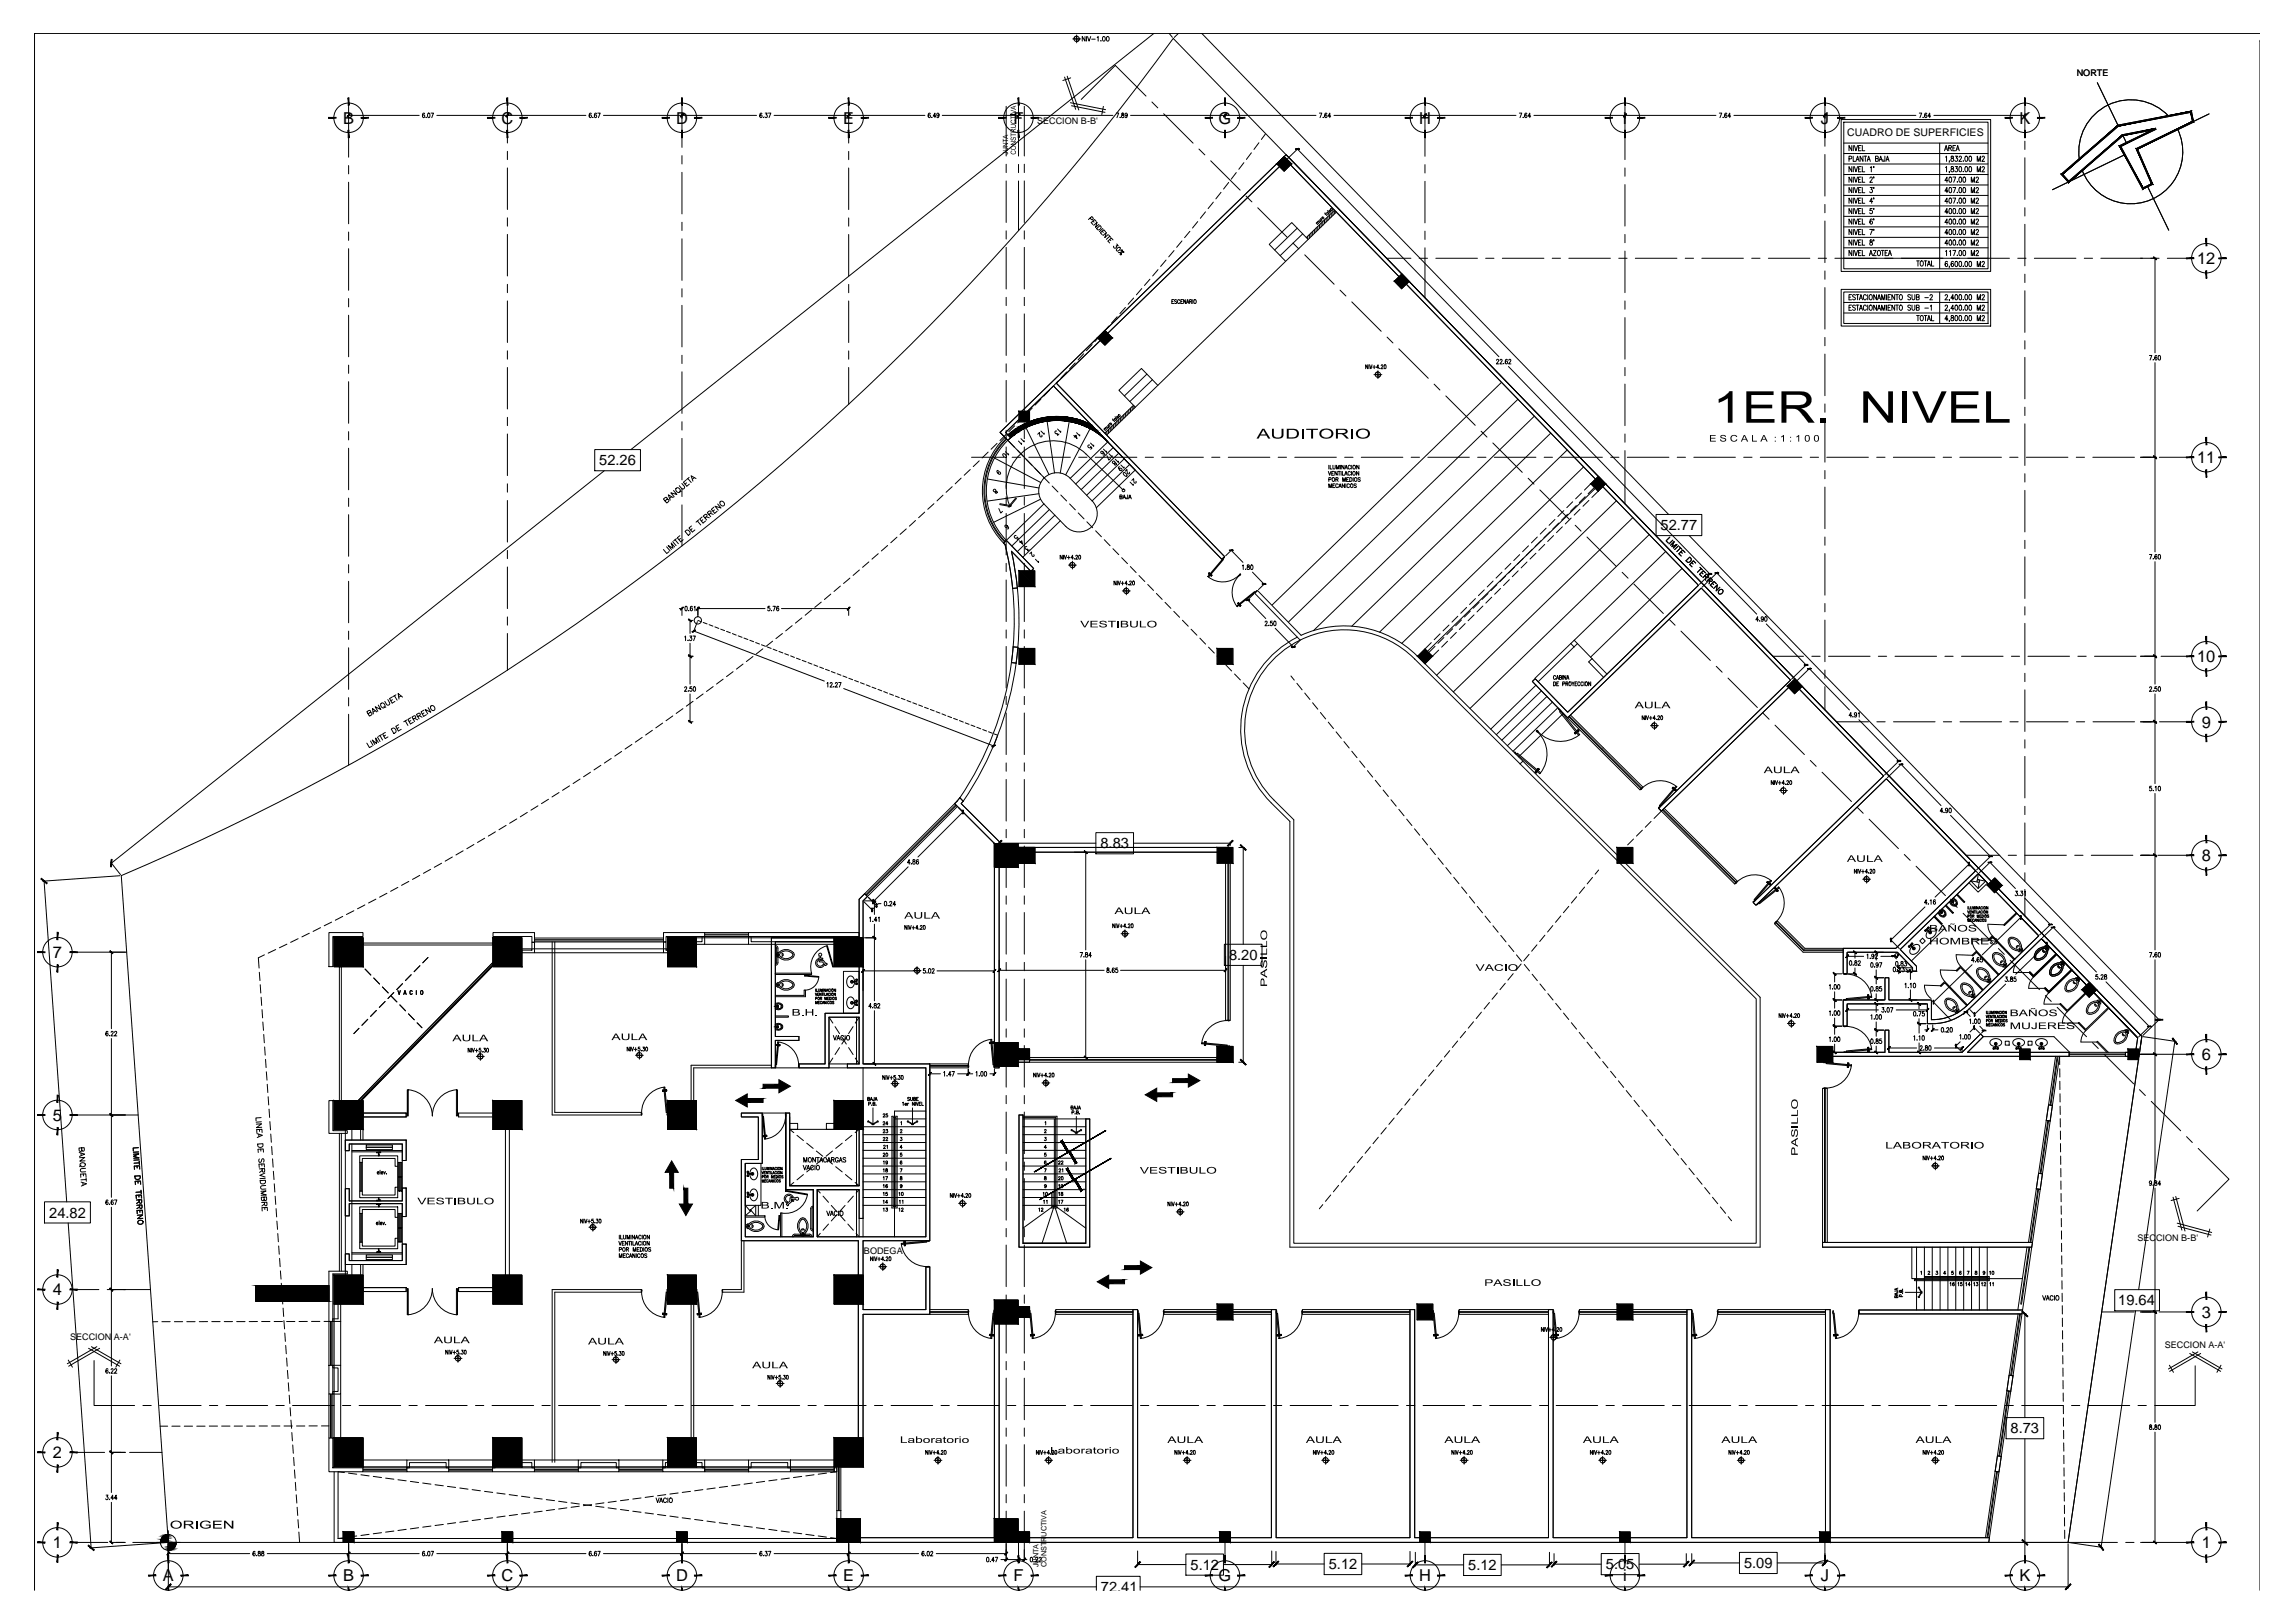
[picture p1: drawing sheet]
<svg xmlns="http://www.w3.org/2000/svg" width="1189mm" height="841mm" viewBox="0 0 1189 841" stroke-linecap="round" stroke-linejoin="round" font-family="sans-serif">
<defs><g id="words">
<g font-size="8.5">
<text x="178" y="64">B</text>
<text x="260" y="64">C</text>
<text x="350" y="64">D</text>
<text x="437" y="64">E</text>
<text x="525" y="64">F</text>
<text x="632" y="64">G</text>
<text x="735" y="64">H</text>
<text x="841" y="64">i</text>
<text x="944" y="64">J</text>
<text x="1047" y="64">K</text>
<text x="1139" y="137">12</text>
<text x="1139" y="240">11</text>
<text x="1139" y="343">10</text>
<text x="1141" y="377">9</text>
<text x="1141" y="446">8</text>
<text x="27" y="496">7</text>
<text x="1141" y="549">6</text>
<text x="27" y="581">5</text>
<text x="27" y="671">4</text>
<text x="1141" y="683">3</text>
<text x="27" y="756">2</text>
<text x="27" y="802">1</text>
<text x="1141" y="802">1</text>
<text x="84" y="819">A</text>
<text x="178" y="819">B</text>
<text x="260" y="819">C</text>
<text x="350" y="819">D</text>
<text x="437" y="819">E</text>
<text x="525" y="819">F</text>
<text x="632" y="819">G</text>
<text x="735" y="819">H</text>
<text x="841" y="819">i</text>
<text x="944" y="819">J</text>
<text x="1047" y="819">K</text>
</g>
<g font-size="7.6">
<text x="311" y="241">52.26</text>
<text x="861" y="275">52.77</text>
<text x="570" y="440">8.83</text>
<text x="637" y="497">8.20</text>
<text x="26" y="631">24.82</text>
<text x="1098" y="676">19.64</text>
<text x="1042" y="743">8.73</text>
<text x="617" y="813">5.12</text>
<text x="689" y="813">5.12</text>
<text x="761" y="814">5.12</text>
<text x="832" y="813">5.05</text>
<text x="904" y="813">5.09</text>
<text x="571" y="825">72.41</text>
</g>
<text font-size="5.5" x="957" y="70">CUADRO DE SUPERFICIES</text>
<g font-size="4.7">
<text x="1076" y="40">NORTE</text>
<text x="537" y="64">SECCION B-B'</text>
<text x="1108" y="643">SECCION B-B'</text>
<text x="448" y="650">BODEGA</text>
<text x="36" y="694">SECCION A-A'</text>
<text x="1122" y="699">SECCION A-A'</text>
</g>
<g font-size="3.8">
<text x="538" y="812" transform="rotate(-90 538 812)">JUNTA</text>
<text x="542" y="812" transform="rotate(-90 542 812)">CONSTRUCTIVA</text>
</g>
</g></defs>
<!-- layer: MC -->
<g fill="none" stroke="#000" stroke-width=".52">
<path d="M524 227a37 37 0 0 1 50 2M565 220a39 39 0 0 0-43 5M541 261a10 10 0 0 1 0-13 10 10 0 0 1 14 0l11 12a9 9 0 0 1 0 13 9 9 0 0 1-14 0l-11-12M520 281l2-1 14 15-2 1-10-10 3 19h-2l-2-15-2-8zM525 335h3l-1 9-3-1zM674 332a52 52 0 0 1 59 9M674 329a54 54 0 0 1 60 11M674 329l-22-23-2 1 24 25M735 340l54 54-1 2-55-55M814 333l2-1 2 2-2 1zM833 349l-8-8-2 2 8 8M497 413l2 2-1 1 23 23h117v3h-120v106h16v2h-16v3h-3v-116l-20-21z"/>
<path d="M400 486h32v2h-30v49h12v2h-12v14h-2zM1058 486l-37 37a28 28 0 0 1-22 7v-10h-42v12h-2v-14h22v-11h2v11h22v10a25 25 0 0 0 18-7M1019 521l38-36-32-32-40 39 8 9v2h-2v-2l-8-8h-26v12h-2v-14h28l41-40-46-47-68 65-1-1 67-66-47-48-68 66-1-1 68-67-46-47-70 67-18-19 2-1 16 17 68-66-214-220-119 116 88 89-2 2-87-90-25 24 3 3-2 1-4-4 149-144 443 457-1 10h-8v-2h6l1-7-50-52 50 52M945 545h32v-11h2v11h38l9-9 2 1-8 8h52v2h-127zM407 577v39v-39M407 577h2v37h36v-29h2v46h-2v-15h-21M1062 573h2l-1 8h-3zM179 591h32v10h-3v-8h-27v3h-2zM179 616h2v6h27v-6h3v14h-3v-6h-27v6h-2zM407 616h14h-14M421 616v25h-35v-38h9v-26h-11v2h9v22h-9v42h61v115h-9v2h11v-79h35v-25h-2v23h-33v-36h35v-92h-35v-84l3-2-2-2-3 3v59h-17v26h-14v2h16v-26h15v24h-6v2h41v88h-56v-25M424 616h21"/>
<path d="M1056 608h2l-1 8h-2zM179 655h32v-10h-3v8h-27v-3h-2v9M530 644v-66h-2v68h37v-66h-2v64M563 644h-33h33M945 644h108v2h-108zM132 666h38v8h-38zM515 679h3v118h69v-118h3v118h69v-118h2v118h70v-118h2v118h69v-118h3v118h69v-118h3v118h69v-118h2v118h83v2h-597v-12h2v10h79zM963 679h85v2h-85zM82 685h-3M84 685h4M90 685h5M97 685h4"/>
<path d="M108 685h-5M110 685h4M116 685h5M123 685h4M133 685h-4M136 685h4M142 685h4M149 685h4M159 685h-4M161 685h5M168 685h2M1041 713h2l-1 8h-2z"/>
<path d="M83 739h4M89 739h4M95 739h5M102 739h4M108 739h5M115 739h4M121 739h5M128 739h4M134 739h5M141 739h4M147 739h4M154 739h4"/>
<path d="M160 739h4M167 739h3M1035 754l2 1-1 8-2-1zM343 760h22"/>
</g>
<!-- layer: M -->
<g fill="none" stroke="#000" stroke-width=".52">
<path d="M565 220a39 39 0 0 0-43 5l2 2a37 37 0 0 1 50 2M566 220l8 9M520 281l2-1 14 15-2 1-10-10 3 19h-2l-2-15-2-8zM525 335h3l-1 9-3-1zM497 413l2 2-1 1 23 23h117v3h-120v106h16v2h-16v3h-3v-116l-20-21zM445 466l3-3 2 2-3 2v84h35v92h-35v36h33v-23h2v25h-35v79h-11v-2h9v-115h-61v-42h9v-22h-9v-2h11v26h-9v38h35v-25h-14v-39h2v37h36v-29h2v46h-2v-15h-21v25h56v-88h-41v-2h6v-24h-15v26h-16v-2h14v-26h17zM400 486h32v2h-30v49h12v2h-12v14h-2zM1058 486l-37 37a28 28 0 0 1-22 7v-10h-42v12h-2v-14h22v-11h2v11h22v10a25 25 0 0 0 18-7M1019 521l38-36-32-32-40 39 8 9v2h-2v-2l-8-8h-26v12h-2v-14h28l41-40-46-47-68 65-1-1 67-66-47-48-68 66-1-1 68-67-46-47-70 67-18-19 2-1 16 17 68-66-214-220-119 116 88 89-2 2-87-90-25 24 3 3-2 1-4-4 149-144 443 457-1 10h-8v-2h6l1-7-50-52 50 52M945 545h32v-11h2v11h38l9-9 2 1-8 8h52v2h-127zM528 578h2v66h33v-64h2v66h-37zM1062 573h2l-1 8h-3z"/>
<path d="M179 591h32v10h-3v-8h-27v3h-2zM179 616h2v6h27v-6h3v14h-3v-6h-27v6h-2zM1056 608h2l-1 8h-2zM179 650h2v3h27v-8h3v10h-32zM945 644h108v2h-108zM515 679h3v118h69v-118h3v118h69v-118h2v118h70v-118h2v118h69v-118h3v118h69v-118h3v118h69v-118h2v118h83v2h-597v-12h2v10h79zM963 679h85v2h-85zM1041 713h2l-1 8h-2zM1035 754l2 1-1 8-2-1z"/>
</g>
<!-- layer: COL -->
<g fill="#000" stroke="#000" stroke-width=".52">
<path d="M662 85h7l-3-4zM662 85h7l-3 4z"/>
<path d="M723 146l3 4 4-4zM723 146l4-4 3 4z"/>
<path d="M569 175h7l-3-4zM569 175h7l-3 4z"/>
<path d="M528 213v6h6zM528 213h6v6z"/>
<path d="M824 251l4 4 4-4zM824 251l4-4 4 4z"/>
<path d="M528 296v8h8zM528 296h8v8z"/>
<path d="M528 336v8h8zM528 336h8v8z"/>
<path d="M631 336v8h8zM631 336h8v8z"/>
<path d="M735 340l3 4 4-4zM735 340l3-4 4 4z"/>
<path d="M926 356l4 3 4-3zM926 356l4-4 4 4z"/>
<path d="M515 437v12h13zM515 437h13v12z"/>
<path d="M515 437v12h13zM515 437h13v12z"/>
<path d="M528 439v8h8zM528 439h8v8z"/>
<path d="M528 439v8h8zM528 439h8v8z"/>
<path d="M631 439v8h8zM631 439h8v8z"/>
<path d="M838 439v8h8zM838 439h8v8z"/>
<path d="M1030 459l4 4 4-4zM1030 459l4-4 4 4z"/>
<path d="M173 486v15h15zM173 486h15v15z"/>
<path d="M173 486v15h15zM173 486h15v15z"/>
<path d="M256 486v15h14zM256 486h14v15z"/>
<path d="M256 486v15h14zM256 486h14v15z"/>
<path d="M346 486v15h15zM346 486h15v15z"/>
<path d="M346 486v15h15zM346 486h15v15z"/>
<path d="M432 486v15h15zM432 486h15v15z"/>
<path d="M432 486v15h15zM432 486h15v15z"/>
<path d="M1079 513l4 4 4-4zM1079 513l4-4 4 4z"/>
<path d="M515 540v12h13zM515 540h13v12z"/>
<path d="M515 540v12h13zM515 540h13v12z"/>
<path d="M528 544v5h6zM528 544h6v5z"/>
<path d="M528 544v5h6zM528 544h6v5z"/>
<path d="M631 542v8h8zM631 542h8v8z"/>
<path d="M631 542v8h8zM631 542h8v8z"/>
<path d="M942 542v8h8zM942 542h8v8z"/>
<path d="M1047 544v5h5zM1047 544h5v5z"/>
<path d="M1103 544v5h5zM1103 544h5v5z"/>
<path d="M173 570v15h15zM173 570h15v15z"/>
<path d="M173 570v15h15zM173 570h15v15z"/>
<path d="M256 570v15h14zM256 570h14v15z"/>
<path d="M256 570v15h14zM256 570h14v15z"/>
<path d="M346 570v15h15zM346 570h15v15z"/>
<path d="M346 570v15h15zM346 570h15v15z"/>
<path d="M432 570v15h15zM432 570h15v15z"/>
<path d="M432 570v15h15zM432 570h15v15z"/>
<path d="M132 666v8h38zM132 666h38v8z"/>
<path d="M173 661v15h15zM173 661h15v15z"/>
<path d="M173 661v15h15zM173 661h15v15z"/>
<path d="M256 661v15h14zM256 661h14v15z"/>
<path d="M256 661v15h14zM256 661h14v15z"/>
<path d="M346 661v15h15zM346 661h15v15z"/>
<path d="M346 661v15h15zM346 661h15v15z"/>
<path d="M432 661v15h15zM432 661h15v15z"/>
<path d="M432 661v15h15zM432 661h15v15z"/>
<path d="M515 674v12h13zM515 674h13v12z"/>
<path d="M515 674v12h13zM515 674h13v12z"/>
<path d="M528 677v6h6zM528 677h6v6z"/>
<path d="M528 677v6h6zM528 677h6v6z"/>
<path d="M631 676v8h8zM631 676h8v8z"/>
<path d="M734 676v8h9zM734 676h9v8z"/>
<path d="M838 676v8h8zM838 676h8v8z"/>
<path d="M173 745v15h15zM173 745h15v15z"/>
<path d="M173 745v15h15zM173 745h15v15z"/>
<path d="M256 745v15h14zM256 745h14v15z"/>
<path d="M256 745v15h14zM256 745h14v15z"/>
<path d="M346 745v15h15zM346 745h15v15z"/>
<path d="M346 745v15h15zM346 745h15v15z"/>
<path d="M432 745v15h15zM432 745h15v15z"/>
<path d="M432 745v15h15zM432 745h15v15z"/>
<path d="M178 794v5h5zM178 794h5v5z"/>
<path d="M178 794v5h5zM178 794h5v5z"/>
<path d="M260 794v5h6zM260 794h6v5z"/>
<path d="M260 794v5h6zM260 794h6v5z"/>
<path d="M351 794v5h5zM351 794h5v5z"/>
<path d="M351 794v5h5zM351 794h5v5z"/>
<path d="M434 787v12h12zM434 787h12v12z"/>
<path d="M434 787v12h12zM434 787h12v12z"/>
<path d="M515 787v12h13zM515 787h13v12z"/>
<path d="M515 787v12h13zM515 787h13v12z"/>
<path d="M528 794v5h6zM528 794h6v5z"/>
<path d="M528 794v5h6zM528 794h6v5z"/>
<path d="M632 794v5h6zM632 794h6v5z"/>
<path d="M632 794v5h6zM632 794h6v5z"/>
<path d="M736 794v5h5zM736 794h5v5z"/>
<path d="M839 794v5h6zM839 794h6v5z"/>
<path d="M943 794v5h5zM943 794h5v5z"/>
</g>
<g fill="none" stroke="#000" stroke-width=".52">
<path d="M662 85l4-4 3 4-3 4zM723 146l4-4 3 4-4 4zM569 175l4-4 3 4-3 4zM528 213h6v6h-6zM824 251l4-4 4 4-4 4zM528 296h8v8h-8zM528 336h8v8h-8zM631 336h8v8h-8zM735 340l3-4 4 4-4 4zM926 356l4-4 4 4-4 3zM515 437h13v12h-13zM528 439h8v8h-8z"/>
<path d="M631 439h8v8h-8zM838 439h8v8h-8zM1030 459l4-4 4 4-4 4zM173 486h15v15h-15zM256 486h14v15h-14zM346 486h15v15h-15zM432 486h15v15h-15zM1079 513l4-4 4 4-4 4zM515 540h13v12h-13zM528 544h6v5h-6zM631 542h8v8h-8zM942 542h8v8h-8z"/>
<path d="M1047 544h5v5h-5zM1103 544h5v5h-5zM173 570h15v15h-15zM256 570h14v15h-14zM346 570h15v15h-15zM432 570h15v15h-15zM132 666h38v8h-38zM173 661h15v15h-15zM256 661h14v15h-14zM346 661h15v15h-15zM432 661h15v15h-15zM515 674h13v12h-13z"/>
<path d="M528 677h6v6h-6zM631 676h8v8h-8zM734 676h9v8h-9zM838 676h8v8h-8zM173 745h15v15h-15zM256 745h14v15h-14zM346 745h15v15h-15zM432 745h15v15h-15zM178 794h5v5h-5zM260 794h6v5h-6zM351 794h5v5h-5zM434 787h12v12h-12z"/>
<path d="M515 787h13v12h-13zM528 794h6v5h-6zM632 794h6v5h-6zM736 794h5v5h-5zM839 794h6v5h-6zM943 794h5v5h-5z"/>
</g>
<!-- layer: proy -->
<g fill="none" stroke="#000" stroke-width=".52">
<path d="M518 224l3 3M523 229l3 3M527 233l3 3M532 238l3 3M536 243l3 3M541 247l3 3M545 252l3 3M550 257l3 3M820 255l-3 4M822 257l-4 3M823 259l-3 3M824 251l-3 3"/>
<path d="M826 253l-3 3M828 255l-3 3M554 261l3 3M559 266l3 3M563 270l3 3M568 275l3 3M572 280l3 3M797 278l-3 3M801 274l-3 3M803 276l-3 3M805 278l-3 3M806 269l-3 3"/>
<path d="M808 271l-3 3M810 273l-3 3M810 265l-3 3M812 267l-3 3M814 268l-3 3M815 260l-3 3M817 262l-3 3M819 264l-3 3M577 284l3 3M581 289l3 3M586 294l3 3M590 298l3 3"/>
<path d="M778 297l-3 3M780 298l-3 3M783 292l-3 3M785 294l-3 3M787 296l-3 3M788 287l-3 3M789 289l-3 3M791 291l-3 3M792 283l-3 3M794 285l-3 3M796 287l-3 3M799 280l-3 3"/>
<path d="M801 282l-3 3M595 303l3 3M599 308l3 3M604 312l3 3M608 317l3 3M756 319l-4 3M760 315l-3 3M762 317l-3 3M764 319l-3 3M765 310l-3 3M767 312l-3 3M769 314l-4 3"/>
<path d="M769 306l-3 3M771 308l-3 3M773 309l-3 4M774 301l-3 3M776 303l-3 3M778 305l-3 3M782 300l-3 3M613 321l3 3M617 326l3 3M622 331l3 3M626 335l3 3M631 340l3 3"/>
<path d="M742 333l-4 3M744 335l-4 3M746 337l-4 3M746 328l-3 3M748 330l-3 3M750 332l-3 3M751 324l-3 3M753 326l-3 3M755 328l-3 3M757 321l-3 3M759 323l-3 3M635 345l3 3"/>
<path d="M640 349l3 3M644 354l3 3M669 350l2 2M672 354l3 3M676 359l3 3M680 364l3 4M684 369l3 4M688 374l3 4M692 379l3 4M696 384l3 4M701 389l2 4M705 394l2 4"/>
<path d="M709 399l2 4M713 404l2 4M717 409l3 4M721 414l3 4M725 419l3 4M729 424l3 4M733 429l3 4M737 434l3 4M741 440l3 3M842 439l-4 4M847 435l-3 3M851 430l-3 3"/>
<path d="M856 426l-3 3M861 420l-4 4M745 445l3 3M749 450l3 3M753 455l3 3M757 460l3 3M821 460l-3 3M825 455l-2 3M828 451l-1 2M762 465l2 3M766 470l2 3M770 475l2 3"/>
<path d="M774 480l2 3M805 480l-3 3M809 475l-3 3M813 470l-3 3M817 465l-3 3M185 498l3 3M222 496l-3 3M778 485l2 3M782 490l3 3M786 495l3 3M788 500l-2 3M790 500l3 3"/>
<path d="M792 495l-2 3M797 490l-3 3M801 485l-3 3M189 502l3 3M194 507l3 3M198 511l3 4M200 519l-3 3M203 516l3 3M204 514l-3 3M209 510l-3 3M213 505l-3 3M218 500l-3 4"/>
<path d="M772 519l-3 4M776 515l-3 3M780 510l-3 3M784 505l-3 3M794 505l3 3M798 510l3 3M802 515l3 3M806 520l3 3M186 533l-3 3M191 528l-3 3M195 524l-3 3M207 521l3 3"/>
<path d="M212 525l3 3M216 530l3 3M430 527l2 3M433 532l2 4M436 537l3 4M439 537l-3 4M442 532l-2 4M445 527l-2 3M755 539l-2 4M760 534l-3 4M764 529l-3 4M768 524l-3 4"/>
<path d="M810 525l3 3M814 530l3 3M818 535l3 3M432 548l-2 3M435 543l-2 3M440 543l2 3M443 548l2 3M739 559l-3 4M743 554l-3 4M747 549l-3 4M751 544l-2 4M822 540l3 3"/>
<path d="M827 545l2 3M831 550l2 3M835 555l2 3M1067 547v5M1067 554l1 4M723 579l-3 4M727 574l-3 4M731 569l-3 4M735 564l-3 4M839 560l2 3M843 565l3 3M847 570l3 4"/>
<path d="M851 575l3 4M1068 560v5M1068 567v4M1068 573v5M1068 580v4M409 585l2 2M413 588l3 3M418 592l3 3M423 596l3 3M431 596l-3 3M436 592l-3 3M441 588l-3 3"/>
<path d="M445 585l-2 2M706 599l-3 4M710 594l-3 4M714 589l-2 4M718 584l-2 4M855 580l3 4M859 585l3 4M863 590l3 4M867 595l3 4M1068 586v4M1068 593v4M1068 599v4"/>
<path d="M411 613l-2 1M416 609l-3 2M421 605l-3 2M424 616l1 2M426 601l-3 2M427 620l2 3M428 601l3 2M433 605l3 2M438 609l3 2M442 620l-3 3M443 613l2 1M445 616l-1 2"/>
<path d="M690 619l-3 4M694 614l-3 4M698 609l-3 4M702 604l-3 4M871 600l3 4M875 605l3 4M879 610l3 4M883 615l3 4M1068 606v4M1068 612v4M1068 618v5M425 639l-1 2"/>
<path d="M429 634l-2 4M431 625l3 3M434 629l-3 4M435 629l3 4M438 625l-3 3M439 634l3 4M444 639l1 2M686 624l-2 2M888 620l2 4M892 625l2 4M896 630l1 3M1068 625v4"/>
<path d="M1068 631v5M1068 638v4M1068 644v5M1068 651l1 4M1069 657v5M1069 664v4M1069 670v4M1069 677v4M1069 683v4M1069 690v4M1069 696v4M1069 702v5"/>
<path d="M1069 709v4M1069 715v5M1069 722v4M1069 728v5M1069 735v4M1069 741v5M1069 748l1 4M1070 754v4M175 763h4M181 763l4 1M187 764l4 1M193 765l5 1"/>
<path d="M200 766l4 1M206 767h5M213 768h4M219 768l4 1M225 769l5 1M232 770l4 1M238 771l5 1M245 772l4 1M251 773h4M257 774h5M264 775h4M270 775l5 1"/>
<path d="M277 776l4 1M283 777l4 1M290 778l4 1M296 779h4M302 780h5M307 780h-5M313 779h-4M319 778l-4 1M326 777l-4 1M332 776l-4 1M339 775l-5 1M345 775h-4"/>
<path d="M351 774h-4M358 773h-4M364 772l-4 1M371 771l-5 1M377 770l-4 1M383 769l-4 1M390 768l-4 1M396 768h-4M403 767h-5M409 766l-4 1M415 765l-4 1M422 764l-4 1"/>
<path d="M428 763l-4 1M434 763h-4M1070 761v4M1070 767v4M1070 774v4M179 797h-4M185 796l-4 1M191 795l-4 1M198 794l-5 1M204 793l-4 1M211 792l-5 1M217 792h-4"/>
<path d="M223 791h-4M230 790l-5 1M236 789l-4 1M243 788l-5 1M249 787l-4 1M255 787h-4M262 786h-5M268 785h-4M275 784h-5M281 783l-4 1M287 782l-4 1M294 781l-4 1"/>
<path d="M300 781h-4M309 781h4M315 781l4 1M322 782l4 1M328 783l4 1M334 784h5M341 785h4M347 786h4M354 787h4M360 787l4 1M366 788l5 1M373 789l4 1"/>
<path d="M379 790l4 1M386 791h4M392 792h4M398 792l5 1M405 793l4 1M411 794l4 1M418 795l4 1M424 796l4 1M430 797h4M1070 780v4M1070 786v5M1070 793v4"/>
</g>
<!-- layer: MB -->
<g fill="none" stroke="#000" stroke-width=".52">
<path d="M672 118l-11 12M680 120v2M681 119v2M682 118v2M682 116h1M682 116l1-1v1M683 115h1M683 117v2M683 114l1 1 1-1M684 116v2M684 114l1 1M684 113l1 1"/>
<path d="M685 116v2M685 113v1M686 115v2M686 114v2M687 110l1 2M687 111h.1M687 113v2M688 109l1 1M688 112v2M689 111h-1v-1l1 1M689 111v2M689 109l1 1h-1"/>
<path d="M690 111v1M691 110v2M692 111v-2l-15 14M693 110l-119 115M675 121l-12 11M678 122v2M678 124l-9-9-11 12 8 8M679 122v2M679 121v2M594 194l-11 11M597 197l-11 11M600 200l-8-9-12 11 8 9"/>
<path d="M778 198l-119 115M543 218l4 27M554 218l-5 27M575 220h.1M577 217l1 1M577 218h.1M578 216l1 1M578 219v2M579 217l-1 1v-1l1 1M579 218v2M579 216h1l-1 1M580 217v2"/>
<path d="M581 217v2M582 216l-1 2M582 215v2M583 214v2M584 213v2M585 212v2M586 212v1M587 211v2M587 210l-14 14M588 210v2M787 207l-119 115M795 216l-114 111"/>
<path d="M515 237l24 13M521 227a39 39 0 0 0-1 54M522 228l19 20M532 222l12 24M565 222l-13 24M572 222l1 1M572 223l1-1v1M573 222v-1l1 1M574 221v1l1-1M574 223v2M574 220l1 1M574 229a37 37 0 0 0-52-1 37 37 0 0 0 0 52l19-19"/>
<path d="M575 223l-1 2M575 222v2M576 221v2M577 232l-20 19M577 220v2M580 235l-20 19M583 238l-20 19M804 224l-103 100M812 233l-97 95M512 248l26 5M538 256l-26 4M539 259l-24 12"/>
<path d="M555 248l19-19 14 15-20 19M585 241l-19 19M821 242l-95 91M829 251l-93 90M838 259l-93 91M544 264l-20 19M547 267l-20 19M550 270l-20 19M846 268l-93 91M855 277l-93 90M863 286l-47 46M872 295l-48 46"/>
<path d="M525 305a164 164 0 0 1 0 30M527 305a166 166 0 0 1 1 30M672 330a54 54 0 0 0-13 86l9 10v220h244v-129l-123-123M674 332a52 52 0 0 0-14 83l11 10v219h239v-126l-122-122M735 340h.1M814 333l-19 19M816 335l-19 18M818 334l7 7M524 343a164 164 0 0 1-27 70M527 344a166 166 0 0 1-28 71M733 341v1M796 355l-23 23"/>
<path d="M799 358l-24 23M802 361l-24 23M805 364l-24 22M807 367l-23 22M810 370l-23 22M814 371l37 37-1 1-38-37M495 416l-47 47M496 418l-46 47M860 419l39 39 1-1-38-38M635 442v87h3v-87M256 499l-70 71M270 492h76"/>
<path d="M361 486h84M955 491h-20l-14-14-1 2 14 14h21M444 527v24M402 553h12M430 551h9M430 553h9M447 553v17M482 551h20v2h-20M534 548h97v2h-97M1065 547l-3 26M1067 547l-3 26M1072 547h29"/>
<path d="M1072 545h29M1109 547l-37 252h-41M395 577h12M464 580h16M480 576h-16v65M530 579h17v46h-1v-7M530 578h18v48h-3v-8M530 580h33M546 580v45M179 585v76M182 585v6M182 593v60"/>
<path d="M182 596h26M182 597h26M186 599h20v22h-20zM190 593h13v2h-13zM190 595h13v1h-13zM409 585h35v29M447 596h33M447 588h33M447 584h33M447 592h33M530 592h33M530 596h33"/>
<path d="M530 588h33M530 584h33M1060 581l-4 27M1063 581l-5 27M186 617h2M186 602h2M187 602v15M206 604h-1v-4h-17v19h17v-4h1M206 610h1v7h-1zM206 602h1v8h-1zM207 610h1v7h-1zM207 602h1v8h-1z"/>
<path d="M208 601v15M444 616v25M447 616h33M447 612h33M447 600h33M447 608h33M447 604h33M530 616h33M530 612h33M530 600h33M530 608h33M530 604h33"/>
<path d="M1055 616l-4 28M1057 616l-4 28M186 625h20v22h-20zM186 629h2M187 629v15M206 631h-1v-4h-17v19h17v-4h1M206 636h1v8h-1zM206 629h1v7h-1zM207 636h1v8h-1zM207 629h1v7h-1zM208 630v15M445 631v10"/>
<path d="M447 625h33M447 621h33M447 631v10M530 636l16-11 17 11M530 625h33M530 621h33M182 655v6M182 649h26M182 650h26M186 644h2M190 650h13v2h-13zM190 652h13v1h-13z"/>
<path d="M540 644l6-19 7 19M945 644v-80h2v80M991 646v17h57M993 646v33M997 646v33M1001 646v33M1005 646v33M1010 646v33M1014 646v33M1018 646v33M1022 646v33M1026 646v33"/>
<path d="M1030 646v33M1050 646l-4 33M1053 646l-5 33M173 676v69M482 679h20v2h-20M587 679h-40v2h40M659 679h-56v2h56M731 679h-56v2h56M802 679h-46v2h46M874 679h-55v2h55M946 679h-56v2h56M997 662h33v1h-37"/>
<path d="M997 661h34v3h-39v-1M1046 681l-5 32M1048 681l-5 32M1040 721l-5 33M1042 721l-5 34M173 763v36h261M175 763v34h259M188 760h244M1034 762l-5 35M1036 763l-5 34"/>
<circle cx="686" cy="113" r=".5"/>
<circle cx="690" cy="109" r=".5"/>
<circle cx="576" cy="220" r=".5"/>
<circle cx="580" cy="215" r=".5"/>
</g>
<!-- layer: ventanas -->
<g fill="none" stroke="#000" stroke-width=".52">
<path d="M521 227a38 38 0 0 0 0 54M522 228a37 37 0 0 0-1 53M813 371l38 38M813 371l38 37M495 417l-46 47M496 417l-47 47M862 420l38 38M862 419l38 38M636 442v87M637 442v87M920 478l15 15h20M921 478l14 14h20"/>
<path d="M188 489h68v1h-68zM256 500l-69 70M277 487h67M277 488h67M365 484h23M176 501h1v69h-1zM482 553h20M482 552h20M534 549h97M1066 547l-4 26M1067 548l-4 25M1072 546h29"/>
<path d="M1072 547h29M211 565h1v13h-1zM212 565a14 14 0 0 1 12 13 14 14 0 0 1 13-13M237 565v13zM946 564v80M176 587v72M177 587v72M1061 581l-4 27M1062 581l-4 27M1056 616l-4 28M1052 646l-5 30M1052 646l-4 30"/>
<path d="M211 668h1v13h-1zM237 668v13zM482 680h20M547 680h40M603 680h56M675 680h56M756 680h46M819 680h55M890 680h56M171 685v22M172 685v22M212 681a14 14 0 0 0 12-13 14 14 0 0 0 13 13"/>
<path d="M1047 681l-5 32M171 722v23M172 722v23M1041 721l-5 34M188 762h23M188 761h23M233 762h22M233 761h22M277 762h23M277 761h23M321 762h22M321 761h22"/>
<path d="M365 762h23M365 761h23M410 762h22M410 761h22M435 760v23M1035 763l-5 34"/>
</g>
<!-- layer: TERRENO -->
<g fill="none" stroke="#000" stroke-width=".52">
<path d="M1087 43l11 22M1145 59l-38 18M1100 70l2 4M1124 60a27 27 0 0 0-31-6 27 27 0 0 0-15 28M1129 67a27 27 0 0 1-14 36 27 27 0 0 1-36-15M1101 80l-37 18M1113 97l11 22M346 259h1l-1 1v1l-2-2 1-1 1 1-1 1M348 257l-1 1M349 258l-3-2 1 3M349 254l2 2-3-1 1 2M352 255h1"/>
<path d="M353 251l2 1v1h-1l-2-1M356 249l-2 1 2 2 1-1M356 250l-1 1M356 248l2 2M357 247l-1 2M360 248h-1M361 248l-3-1 1 2M350 280l2 2M351 279l-2 1M352 278l-1 1 2 2 1-1M353 279l-1 1M355 275h1a1.4 1.4 0 0 1 1 0 1.4 1.4 0 0 1 0 2z"/>
<path d="M358 273l-1 1 2 2 1-1M359 274l-1 1M361 270l2 2M362 269l-1 2M364 268l-1 1 1 2 2-1M364 269l-1 1M365 268l1-1h-2l2 2M366 268h2M367 267l1-1v-1l-1 1 1 2M368 266l2 1M370 263l-1 1 1 2 2-1M370 264l-1 1"/>
<path d="M372 261l2 2-3-1 1 2M865 278l-2 2 2 1M867 280l-2 2M344 285l2 2 1-1M345 283l2 2M349 281l1 2M350 283l-2-2 1 3-3-1 2 2M866 283l2-2-2 2 3-1-2 2M870 283l-2 2M870 283l2 2M871 284l-2 2M871 286l1 1"/>
<path d="M873 286l-1-1-2 2 1 1M874 291l2-2a1.4 1.4 0 0 1 0 2 1.4 1.4 0 0 1-2 0zM877 292h.1M879 292l-1-1-2 2 1 1M881 294l1 1M882 295l-2 2M882 297h1M884 298l1 1-1-2-1 2M884 297l-1-1-2 2 1 1M884 299v2M885 300l2 1-1-2-2 2M886 301v2"/>
<path d="M887 302l1 1M889 302l-1-1-2 2 2 1M891 304l-2 2 1-3-2 2M192 369l1 1-1 1h-1l-1-2 2-1v1l-1 1M194 368l-1 1M195 369l-2-2v3M196 365l1 3-3-2 2 3M199 366h1M200 380h-2l2 3 1-1M201 363l1 1v1h-2l-1-2M203 378l1-1a1.4 1.4 0 0 1 1 1 1.4 1.4 0 0 1 0 2h-1zM203 361l-1 1 1 2 2-1"/>
<path d="M203 363h.1M204 360l2 3M205 360l-1 1M207 376h-2l1 3 2-1M207 377l-1 1M208 361h-1M209 361l-3-2 1 3M210 374l1 2M211 373l-2 1M213 372l-2 1 2 2 1-1M213 373l-1 1M214 373l1-1v-1l-1 1 1 2"/>
<path d="M215 372l1 1M216 371l2-1h-1h-1l1 3M217 371l2 1M220 368l-2 1 2 2 1-1M220 369l-1 1M222 367l1 2-3-1 2 2M190 385l1 2h2M192 384l1 2M196 382l1 2M196 385l-1-3v3l-2-2 1 3M197 381l1 2M198 381l-2 1"/>
<path d="M200 381h-1M63 454a1306 1306 0 0 0 545-434l502 517-38 262h-985zM41 597l3 1-3 1M41 600h3l-3 2h3M42 598v1M42 595l1 1 1-1h-3v2l1-1M72 595h-3v1M72 597h-3M42 604l-1 1M42 613h3l-3 2M43 613v1M43 608v1"/>
<path d="M44 605l-2 1v1h2M45 610l-1-2h-2v2M45 610v2M45 611h-3M69 600h3l-3-1 3-1h-3h3l-3 1 3 1h-3M70 604h2v2v-2zM70 604v2M70 609h3v1a1.5 1.5 0 0 1-2 1 1.5 1.5 0 0 1-1-1zM71 604v1M71 612v1M72 612v1M72 619v1"/>
<path d="M72 602v1M72 601h-3M72 603h-3M73 614v-2h-3v2v-2h3v2M73 617v2v-2M73 618h-3M71 629v-2h3v2v-2h-3v2M71 630h3l-3 2 3-1-3 1 3-2zM72 622v1h1v-1h-2M72 624v2h1l1-2-3 1M72 623l-1 1M72 624l1 2 1-2-3 1"/>
<path d="M72 627v1M72 625l-1 1M73 627v1M73 621v-2h-3l1 2M73 621v-2h-2v2M87 799v16"/>
<circle cx="351" cy="254" r="1.2"/>
<circle cx="374" cy="261" r="1.3"/>
<circle cx="892" cy="307" r="1.2"/>
<circle cx="198" cy="365" r="1.2"/>
<circle cx="224" cy="367" r="1.2"/>
<circle cx="43" cy="604" r="1.2"/>
<circle cx="73" cy="633" r="1.2"/>
</g>
<!-- layer: MB -->
<g fill="#000" stroke="#000" stroke-width=".52">
<path d="M195 597h2zM195 597h2z"/>
<path d="M196 597v2zM196 597v2z"/>
<path d="M195 622h2zM195 622h2z"/>
<path d="M195 624h2zM195 624h2z"/>
<path d="M196 624v1zM196 624v1z"/>
<path d="M196 621v1zM196 621v1z"/>
<path d="M195 649h2zM195 649h2z"/>
<path d="M196 647v2zM196 647v2z"/>
</g>
<!-- layer: ptas -->
<g fill="none" stroke="#000" stroke-width=".52">
<path d="M626 297h1zM627 297h.1M627 297h-1M627 297v1M628 298h.1M627 298h.1M628 299h.1M628 298h-1M634 290l1-1zM634 290l-8 9zM642 298a12 12 0 0 1-16 1M642 298a12 12 0 0 0-1 16"/>
<path d="M643 298h-1M641 314l9-7-9 7zM641 313h1zM642 312h.1M642 312v1M642 313h.1M643 314h.1M642 314h.1M643 313l-1 1M651 307v-1v1zM796 379l1 1M797 380a16 16 0 0 1 1 20"/>
<path d="M797 379a16 16 0 0 0 21 2M808 367l1 1zM808 369l1-1 10 13h-1zM816 380h.1M817 380h.1M817 379v1M817 379h1M818 379h.1M817 379l1-1zM818 378v1zM818 378v1M785 390l1 1z"/>
<path d="M786 390l12 10v1l-12-10zM796 400h.1M796 399l1 1M796 399h1M797 399h.1M797 398v1zM797 398h1M798 398l-1 1zM816 380h1zM796 400v1zM850 409l1-1zM860 418h1l-1 1z"/>
<path d="M867 408v1zM867 408h.1M867 409h.1M868 408l-1 1M868 409h.1M868 409v1zM868 409h1zM869 409l-1 1M869 407a13 13 0 0 0-18 1M869 407v1l-9 10v-1zM899 458l1-1zM916 457h.1"/>
<path d="M916 458h.1M917 457l-1 1M917 458h.1M917 458v1zM917 458h1zM918 458h-1M918 456a13 13 0 0 0-18 1M918 456l-9 11v-1zM909 467h.1M910 469l1-1zM911 468l11-8-10 8zM920 460v1z"/>
<path d="M920 478h1zM920 460h.1M920 461h.1M921 462h.1M921 461h.1M921 460l-1 1M921 461v1zM921 461h-1M922 460a13 13 0 0 1-1 17M956 505h1zM956 518h1zM957 517l13-1v1l-13 1z"/>
<path d="M957 505a13 13 0 0 1 13 11M968 516h1M968 516h.1M968 517v1zM968 517h.1M968 518h.1M968 517l1 1zM969 517h-1M403 540h1l-2 12zM404 540a12 12 0 0 1 10 12M513 539a13 13 0 0 0-11 13M513 539h1l1 13z"/>
<path d="M514 540v1M625 540h.1M624 540h.1M636 529a13 13 0 0 0-13 11M636 529h1zM956 532h1zM957 532a13 13 0 0 1 13 11M402 552v1zM402 542h1zM402 541h1zM402 541v1M403 542h.1"/>
<path d="M403 541h.1M403 541v1M404 542h.1M404 541h.1M404 541v1M414 552v1zM502 552v1zM513 540h.1M513 540v1M513 541h.1M514 540h.1M514 540h1z"/>
<path d="M514 540l1 1zM515 540h.1M515 552v1zM623 540l13 2-13-1zM624 541h1M624 540l1 1M624 541v1zM624 542h1M624 541h.1M625 541h.1M625 541v1zM636 542h1z"/>
<path d="M945 550l1 1zM946 551l14 1h-1l-13-1zM956 545h1zM957 545l13-2v1l-13 1zM957 552h.1M957 552h1M957 553h.1M957 553h1M958 553h.1M958 551h.1M958 552h-1M959 552a13 13 0 0 1-13 12"/>
<path d="M968 543h.1M968 544v1zM968 544h.1M968 545h.1M968 544l1 1zM969 543l-1 1M969 544h-1M332 577l1 1zM343 565h1zM343 565h.1M344 565h.1M344 563a13 13 0 0 0-11 13"/>
<path d="M344 563h1l1 14h-1zM344 565v1M344 566h.1M345 565v1M345 565h.1M345 565h1zM345 565h1M346 577v1zM395 577v1zM395 578h1l1 12h-1zM407 577v1zM407 578a12 12 0 0 1-10 12"/>
<path d="M462 578h3v48h-3zM463 579h1v46h-1zM945 564h1zM395 588h.1M395 589h.1M395 589h1M396 589h.1M396 588v1M397 588v1M397 588h.1M397 589h.1M467 644l13-1v1l-13 1z"/>
<path d="M467 645a13 13 0 0 0 13 11M468 643l1 1zM468 645h1M469 644h.1M469 645v1zM469 645h.1M469 643v1zM469 643h.1M469 645v1M469 644h-1M480 656h1zM480 643h1z"/>
<path d="M332 668l1 2zM333 670a13 13 0 0 0 11 13M345 669l1 1-1 13h-1zM346 668v2zM361 668v2zM361 670l1-1 1 14h-1zM374 668v2zM374 670a13 13 0 0 1-11 13M502 679v1zM515 679v1zM534 679v1zM547 679v1z"/>
<path d="M590 679v1zM603 679v1zM661 679v1zM675 679v1zM743 679v1zM756 679v1zM805 679v1zM818 679l1 1zM877 679v1zM890 679v1zM950 679v1zM963 679v1z"/>
<path d="M343 681h1zM343 681h.1M343 680l1 1zM344 681h.1M344 680v1M344 680h.1M345 681h.1M345 681h1zM346 681h-1M361 681h1zM361 681h.1M362 681h.1"/>
<path d="M363 680v1M363 681h.1M363 680h.1M363 681h1zM363 681h1M502 680a13 13 0 0 0 11 14M513 692h.1M513 691v1zM514 691v1M514 692h.1M514 692h1zM515 680l-1 14h-1z"/>
<path d="M515 692h.1M534 680l2 14h-1zM534 692h.1M535 691v1M536 692h.1M535 691h.1M536 692v-1zM547 680a13 13 0 0 1-12 14M590 680l2 14h-1zM590 692h.1M590 692h1zM591 691v1"/>
<path d="M592 692h.1M591 691h.1M592 692v-1zM603 680a13 13 0 0 1-11 14M662 680l1 14zM662 692h.1M663 691v1M663 691h.1M663 692h.1M664 692h.1M663 692h1zM675 680a13 13 0 0 1-12 14"/>
<path d="M743 680l2 14h-1zM743 692h.1M743 692h1zM744 691v1M745 692h.1M744 691h.1M745 692v-1zM756 680a13 13 0 0 1-11 14M805 680h1l1 14h-1zM805 692h1zM805 692h.1M806 692h.1"/>
<path d="M806 691v1M807 691v1M807 692h.1M807 691h.1M807 692h1zM818 680a13 13 0 0 1-11 14M877 680l2 14h-1zM877 692h1zM877 692h.1M878 692h.1M878 691v1M878 691l1 1"/>
<path d="M879 692h.1M879 692v-1zM890 680a13 13 0 0 1-11 14M950 680h1l1 14h-1zM950 692h1zM950 692h.1M951 692h.1M951 691v1M952 691v1M952 692h.1M952 692v-1zM963 680a13 13 0 0 1-11 14"/>
</g>
<!-- layer: MOB BANO -->
<g fill="none" stroke="#000" stroke-width=".52">
<path d="M1020 457l5 5 5-4M1021 456l4-3 4 4-4 3zM1021 456l4 1M1025 456l4 1M1025 453v3M1026 457l-1 3M1002 475l6 6-17 17M1002 475h1l3 4zM1004 473l3-2zM1005 472l1 1M1005 473l1 1 1 1M1005 473l2 2"/>
<path d="M1005 472h1M1006 473v-1zM1006 473h-1M1006 472v1M1006 473h1zM1006 473h.1M1006 471v1M1007 471a2 2 0 0 1 2 2 2 2 0 0 1-3 2l-1-2M1007 472l-1 1M1007 472l1 1v1zM1007 472h.1M1007 475l1-1-1 1"/>
<path d="M1007 475h.1M1008 469h1l3 4zM1010 467h.1M1011 466l1 1M1011 468l1 1h1M1011 468l2 1M1011 468h.1M1011 467h-1M1011 467h1zM1011 467h1M1012 466v-1l-2 2M1012 467l-1 1"/>
<path d="M1012 468v-1zM1012 468l1-1zM1012 467h.1M1012 467l-1-1h1a2 2 0 0 1 2 2 2 2 0 0 1-2 1l-2-2M1013 466l-1 1M1013 466l1 1v1M1013 466l1 2M1014 468l-1 1M1014 464v-1l4 4v1zM1038 479h-8a8 8 0 0 0 2 6M1045 473l-7 6 1 1 6-7M402 490l1 1v8l-1 1"/>
<path d="M402 491v8v1M402 495h2M404 493a4 4 0 0 1 4-1 4 4 0 0 1 3 3 6 6 0 0 1-9 0l1-1M404 494h-1M405 494h-1a2 2 0 0 0 1 2 2 2 0 0 0 2 1 3 3 0 0 0 4-3 5 5 0 0 0-6 0M405 494a.8 .8 0 0 1 1 1 .8 .8 0 0 1-1 1M406 494l-1 1h1M423 497h1a1.7 1.7 0 0 0 0 3 1.7 1.7 0 0 0 3 0 2.4 2.4 0 0 1-3 1 2.4 2.4 0 0 1-1-4zM425 494h1l-1 2h1v1h-1v1h2l2 2h-1l-2-2h-1zM428 490a11 11 0 0 0-7 14M428 490h1l3 11zM989 490h1l-1 1z"/>
<path d="M990 489l2 2zM991 489v1l-1-1zM991 490a2.1 2.1 0 0 1 4 0 2.1 2.1 0 0 1-1 3l-1 1a2.1 2.1 0 0 1-3 0 2.1 2.1 0 0 1 1-3M991 491a1 1 0 0 1 2 0 .7 .7 0 0 1-1 1 .7 .7 0 0 1-1-1M992 491v1l-1-1M995 488l1-2 2 2-2 1zM997 482h1v1zM998 481l2 2zM999 481v-1l1 1h-1zM1000 482a2.1 2.1 0 0 1 3 0 2.1 2.1 0 0 1-1 3v1a2.1 2.1 0 0 1-4 0 2.1 2.1 0 0 1 1-4M1000 483a.7 .7 0 0 1 1 0 .7 .7 0 0 1-1 1 .7 .7 0 0 1 0-1M1000 483h1v1h-1v-1"/>
<path d="M1022 495l2-2 12 12-12-11-2 1zM1022 495h-8a8 8 0 0 0 2 6M1030 487l3-2 11 12-11-11-2 2zM1030 487h-8a8 8 0 0 0 2 6M1033 495a4 4 0 0 1 4 0 4 4 0 0 1 2 4 2 2 0 0 1-2 1 2 2 0 0 1-2-1l-1-2-1-2M1038 498l-1 1M1038 498a.8 .8 0 0 0-1 0 .8 .8 0 0 0 0 1M1038 500l2 1M1040 499l-2 2M1042 486a4 4 0 0 0 0 4 4 4 0 0 0 4 2 2 2 0 0 0 1-2 2 2 0 0 0-1-2l-1-1-2-1M1046 490v1h-1M1046 498a8 8 0 0 0-3 6h9"/>
<path d="M1046 493a5 5 0 0 1-4-7 6 6 0 0 1 6 7h-2M1046 490a.8 .8 0 0 0-1 0 .8 .8 0 0 0 0 1M1047 492l1 1M1048 491l-2 2M1055 496l1 1M1055 493l3-2h1a1.6 1.6 0 0 1 3-1 1.6 1.6 0 0 1-1 3 4 4 0 0 1-2 4 4 4 0 0 1-5 0l1-3zM1059 493h.1M1059 492a.8 .8 0 0 0 0 1 .8 .8 0 0 0 1 0M1060 490l2 2M1060 493a4 4 0 0 1-4 4M1061 493a2 2 0 0 0-2-2 2 2 0 0 0-2 1l-1 2-1 2M1062 490l-2 2"/>
<path d="M1068 498l2 2M1068 499l1-1 1 2a6 6 0 0 1-7 6 5 5 0 0 1 5-7M1070 499l-2 1M402 504h19v1h-19zM402 516h15v-3v3h-15M402 510h2M403 509v3M404 509a4 4 0 0 1 4-2 4 4 0 0 1 3 4 6 6 0 0 1-9-1l1-1M404 509h-1M405 509l-1 1a2 2 0 0 0 1 2 2 2 0 0 0 2 0 3 3 0 0 0 4-2 5 5 0 0 0-6-1M405 510a.8 .8 0 0 1 1 0 .8 .8 0 0 1-1 1M406 510h-1l1 1"/>
<path d="M417 505l7 1h-7zM424 506a7 7 0 0 1-7 7M437 503h8v22h-8zM442 509h2zM442 519l2 1zM442 509l-1-1v1h1M442 519h-1v1h1M442 509a.7 .7 0 0 0-1-1 .7 .7 0 0 0 0 1 .7 .7 0 0 0 1 0M442 519a.7 .7 0 0 0-1 0 .7 .7 0 0 0 0 1 .7 .7 0 0 0 1 0M443 509v-1a2.1 2.1 0 0 0-3-2 2.1 2.1 0 0 0-1 3 2.1 2.1 0 0 0 2 3 2.1 2.1 0 0 0 2-3M443 519a2.1 2.1 0 0 0-3-2 2.1 2.1 0 0 0-1 3 2.1 2.1 0 0 0 2 3 2.1 2.1 0 0 0 2-3M444 507v1z"/>
<path d="M444 509v1zM444 518v1zM997 510a8 8 0 0 0 4 7M997 511h9M1006 511l2-2 12 12h-1l-11-12-2 2zM1014 503l2-2 12 12h-1l-11-12-2 2zM1014 503h-8a8 8 0 0 0 2 6M1017 510a5 5 0 0 1 6 5v2h-1a6 6 0 0 1-6-7zM1017 510a4 4 0 0 1 4 1 4 4 0 0 1 1 4 4 4 0 0 1-5-5zM1021 514h-1M1022 514a.8 .8 0 0 0-1 0 .8 .8 0 0 0 0 1M1022 515l1 2"/>
<path d="M1023 515l-1 2M1026 501v1a2.5 2.5 0 0 0-1 4 6 6 0 0 0 5 3M1026 501a5 5 0 0 1 5 6M1029 506v1M1030 506a.8 .8 0 0 0-1 0 .8 .8 0 0 0 0 1M1030 507l1 2M1030 506a4 4 0 0 0-1-3 4 4 0 0 0-4 0 4 4 0 0 0 5 4l1-1M1031 507l1 2h-1h-1M1032 507l-2 2M1038 501a5 5 0 0 1-5-7 5 5 0 0 1 7 5 1.1 1.1 0 0 1 0 2 1.1 1.1 0 0 1-2 0M1052 504l2 2 12-12v1l-12 11zM1054 506a8 8 0 0 0-3 6h9"/>
<path d="M1060 512l2 2 12-12v1l-12 11zM1062 514a8 8 0 0 0-3 6M1064 505a4 4 0 0 0 4-1 4 4 0 0 0 0-4 4 4 0 0 0-5 5h1M1067 501v1M1067 500a.8 .8 0 0 0 0 1 .8 .8 0 0 0 1 0M1074 509h1v1M1075 508a.8 .8 0 0 0 0 1 .8 .8 0 0 0 1 1M1075 507a1.3 1.3 0 0 1 2 0 1.3 1.3 0 0 1 0 2M1075 507a4 4 0 0 0-4 2 4 4 0 0 0 0 5 5 5 0 0 0 6-5M1076 507l2 2M1076 509a4 4 0 0 1-4 4M1076 509a2 2 0 0 0-1-1 2 2 0 0 0-2 1 3 3 0 0 0-1 4"/>
<path d="M1077 507l-1 1M1087 518l2 2M1089 519l-2 1M401 532h2M401 521h2M402 526h7v1h-7M402 532h.1M402 522h.1M402 531a2 2 0 0 1 3 0 2 2 0 0 1 0 3l-3-1M402 520a2 2 0 0 1 3 0 2 2 0 0 1 0 3h-3M402 531v2v-1M402 521v-1v3"/>
<path d="M402 522v1M402 531v1M402 532h1M403 520v1M403 531l2 1M403 520l2 1M403 531v1M403 520h.1M403 532v1a1.6 1.6 0 0 0 2 0M403 532h.1M403 522h-1v-1v1M403 521v1"/>
<path d="M403 521h-1M403 521h.1M403 532v1zM403 521v1zM405 521a1.2 1.2 0 0 1-1 2 1.2 1.2 0 0 1-1 0M405 531v1a1.2 1.2 0 0 1-1 1 1.2 1.2 0 0 1-1 0M405 532h.1M405 521h.1M405 533h.1M405 532v1M405 521a1.5 1.5 0 0 1-1 2 1.5 1.5 0 0 1-1-1M444 520v1z"/>
<path d="M1013 522h-1M1013 524h.1M1014 522a1 1 0 0 0-2 0 .8 .8 0 0 0 0 1M1014 523l1 2M1014 522a4 4 0 0 0-5-3 4 4 0 0 0 5 4v-1M1015 523a1.1 1.1 0 0 1 0 2 1.1 1.1 0 0 1-2 0M1015 522a4 4 0 0 0-2-4 4 4 0 0 0-5 0 5 5 0 0 0 5 6M1015 523l-2 2M1028 537h36l9 8M1039 540h2v2h-2zM1051 540h2v2h-2zM1059 520h8"/>
<path d="M1067 520h1l3 4 12-12v1l-12 11zM1071 524a8 8 0 0 0-2 6h8M1081 534a8 8 0 0 0-3 6h9l5 5M1082 524a4 4 0 0 1 2-4 4 4 0 0 1 3 0 4 4 0 0 1-5 4M1082 521l3-2h1a1.6 1.6 0 0 1 3-1 1.6 1.6 0 0 1-1 3 4 4 0 0 1-2 4 4 4 0 0 1-5 0v-2zM1086 521h.1M1086 520a.8 .8 0 0 0 0 1 .8 .8 0 0 0 1 0M1087 540l6 5M1092 521v1M1093 522l-12 11-4-3 4 4M1093 522l-12 12M1100 536h1v1"/>
<path d="M1100 535a1 1 0 0 0 0 2 .8 .8 0 0 0 1 0M1101 534l2 2M1101 534l1-1 1 1v2M1101 534a5 5 0 0 0-5 7 5 5 0 0 0 7-5M1102 536a4 4 0 0 1-5 4M1102 536a2 2 0 0 0-2-1 2 2 0 0 0-2 1 3 3 0 0 0-1 4M1103 534l-2 1M1033 543h1v1h-1zM1034 542a1 1 0 0 1 0-2 .7 .7 0 0 1 1 0 1.1 1.1 0 0 1-1 2M1034 541v-1l1 1h-1M1034 542a2.1 2.1 0 0 1-3-2 2.1 2.1 0 0 1 3-2h1a2.1 2.1 0 0 1 2 3 2.1 2.1 0 0 1-3 1M1034 541v3z"/>
<path d="M1035 543h1v1h-1zM1045 543v1zM1046 542a1 1 0 0 1 0-2 .7 .7 0 0 1 1 0 1.1 1.1 0 0 1-1 2M1046 541v-1l1 1h-1M1046 542h-1a2.1 2.1 0 0 1-2-2 2.1 2.1 0 0 1 3-2h1a2.1 2.1 0 0 1 2 3 2.1 2.1 0 0 1-3 1M1046 541v3zM1047 543h1v1h-1zM1057 543v1zM1058 542h-1a2.1 2.1 0 0 1-2-2 2.1 2.1 0 0 1 3-2h1a2.1 2.1 0 0 1 2 3 2.1 2.1 0 0 1-3 1M1058 541v3zM1058 541v-1l-1 1h1M1058 542a1.1 1.1 0 0 0 1-2 1 1 0 0 0-2 0 1.1 1.1 0 0 0 1 2"/>
<path d="M1059 543v1zM386 603h8v22h-8zM387 619h3zM387 618h1v1h-1zM387 620h1v1h-1zM387 608h3zM387 609h1v1h-1zM387 607h1v1h-1zM389 619v-1a2.1 2.1 0 0 1 2-2 2.1 2.1 0 0 1 2 3v1a2.1 2.1 0 0 1-3 2 2.1 2.1 0 0 1-1-3M389 608a2.1 2.1 0 0 1 2-3 2.1 2.1 0 0 1 2 3v1a2.1 2.1 0 0 1-3 2 2.1 2.1 0 0 1-1-3M389 608a.7 .7 0 0 1 1 0 .7 .7 0 0 1 0 1 .7 .7 0 0 1-1-1M389 619a.7 .7 0 0 1 1 0 .7 .7 0 0 1 0 1 .7 .7 0 0 1-1-1"/>
<path d="M389 608h1v1l-1-1M389 619h1v1l-1-1M407 619a2.4 2.4 0 0 1 4 1l-1 1a1.7 1.7 0 0 0-2-1 1.7 1.7 0 0 0 0 3 2.4 2.4 0 0 1-1-4zM407 617l11 2-11-2zM418 619a11 11 0 0 1-13 10M386 625l3 2M386 635h2M388 634v3M389 627l3-2v5l-3-3M389 628l-3 2h10M390 635a.8 .8 0 0 1 0 1M390 635v1"/>
<path d="M393 625v5M395 635a1.7 1.7 0 0 1 0 2 1.7 1.7 0 0 1-2 0 3 3 0 0 1-5-2 4 4 0 0 1 7 0M395 634l1 1-1 2M396 634a6 6 0 0 0-9 0v2l1 1M396 637a5 5 0 0 1-8 0M396 630a7 7 0 0 0 7 7M396 630v1h-10M404 630v7h-1zM405 629v12M409 621h4a.8 .8 0 0 1 1 0 .8 .8 0 0 1-1 1 .8 .8 0 0 1-1-1h-1v2v-2h-1v2l-2 2-1-1 2-2zM415 639a1.1 1.1 0 0 0 1 2 1.1 1.1 0 0 0 1-2M415 632a4 4 0 0 0 1 7l1-1"/>
<path d="M416 637h1M416 639v2M417 632a4 4 0 0 1 0 6M417 632h-2M417 638a.8 .8 0 0 0-1-1 .8 .8 0 0 0-1 1M417 639h.1M417 639a4 4 0 0 0 2-5 4 4 0 0 0-4-3 5 5 0 0 0 0 8M421 626v11M421 625l-1 1v11l1 1M420 641l-1-1h-7l-1 1M421 641l-2-1h-7l-1 1"/>
<circle cx="1025" cy="457" r=".7"/>
<circle cx="403" cy="495" r=".5"/>
<circle cx="989" cy="490" r=".2"/>
<circle cx="989" cy="490" r=".4"/>
<circle cx="991" cy="489" r=".2"/>
<circle cx="991" cy="489" r=".4"/>
<circle cx="998" cy="482" r=".2"/>
<circle cx="998" cy="482" r=".4"/>
<circle cx="999" cy="481" r=".2"/>
<circle cx="999" cy="481" r=".4"/>
<circle cx="1047" cy="492" r=".5"/>
<circle cx="1061" cy="491" r=".5"/>
<circle cx="1069" cy="499" r=".5"/>
<circle cx="403" cy="510" r=".5"/>
<circle cx="444" cy="510" r=".4"/>
<circle cx="444" cy="508" r=".4"/>
<circle cx="444" cy="519" r=".2"/>
<circle cx="444" cy="510" r=".2"/>
<circle cx="444" cy="508" r=".2"/>
<circle cx="444" cy="519" r=".4"/>
<circle cx="1022" cy="516" r=".5"/>
<circle cx="1031" cy="508" r=".5"/>
<circle cx="1039" cy="500" r=".5"/>
<circle cx="1077" cy="508" r=".5"/>
<circle cx="1088" cy="519" r=".5"/>
<circle cx="444" cy="521" r=".2"/>
<circle cx="444" cy="521" r=".4"/>
<circle cx="1014" cy="524" r=".5"/>
<circle cx="1102" cy="535" r=".5"/>
<circle cx="1033" cy="543" r=".4"/>
<circle cx="1033" cy="543" r=".2"/>
<circle cx="1035" cy="543" r=".4"/>
<circle cx="1035" cy="543" r=".2"/>
<circle cx="1045" cy="543" r=".4"/>
<circle cx="1045" cy="543" r=".2"/>
<circle cx="1047" cy="543" r=".4"/>
<circle cx="1047" cy="543" r=".2"/>
<circle cx="1057" cy="543" r=".4"/>
<circle cx="1057" cy="543" r=".2"/>
<circle cx="1059" cy="543" r=".4"/>
<circle cx="1059" cy="543" r=".2"/>
<circle cx="388" cy="618" r=".4"/>
<circle cx="388" cy="609" r=".2"/>
<circle cx="388" cy="607" r=".2"/>
<circle cx="388" cy="618" r=".2"/>
<circle cx="388" cy="607" r=".4"/>
<circle cx="388" cy="609" r=".4"/>
<circle cx="388" cy="635" r=".5"/>
<circle cx="388" cy="620" r=".4"/>
<circle cx="388" cy="620" r=".2"/>
<circle cx="389" cy="627" r=".4"/>
<circle cx="416" cy="640" r=".5"/>
</g>
<!-- layer: MB NAPRESA -->
<g fill="none" stroke="#000" stroke-width=".52">
<path d="M277 488h67M277 486h67M365 483h23M365 485h23M170 685v22M172 685v22M170 722v23M172 722v23M188 761h23M188 763h23M233 761h22M233 763h22"/>
<path d="M277 761h23M277 763h23M321 761h22M321 763h22M365 761h23v2h-23zM410 761h22v2h-22"/>
</g>
<!-- layer: MB COSS -->
<g fill="none" stroke="#000" stroke-width=".52">
<path d="M277 494h67M365 489h23M177 685v22M177 722v23M188 757h23M233 757h22M277 757h23M321 757h22M365 757h23M410 757h22M388 761h.1M388 761v2v-2"/>
<path d="M434 760v23M436 760v23"/>
</g>
<!-- layer: COSS -->
<g fill="none" stroke="#000" stroke-width=".52">
<path d="M270 492h6v-4h1v6h-7zM344 488h1v4h1v2h-2zM361 488h3v-3h1v4h-4zM432 488h-43v-3h-1v4h44M187 585v6M188 585v6M409 582h4v3h-4M432 582h-4v3h4M187 655v6M188 655v6M175 676v7h-3v2h5v-9M172 707h5v15h-5v-1h3v-12h-3z"/>
<path d="M211 757h22v4h-2v-3h-19v3h-1zM256 757l-1 4h2v-1M270 757h7v4h-1v-3h-6M300 757h21v4h-2v-3h-18v3h-1zM346 757h-3v4h2v-3h1M361 757h4v4h-1v-3h-3M388 757h22v4h-2v-3h-19v3h-1zM434 787v-4h2v4"/>
</g>
<!-- layer: ejes -->
<g fill="none" stroke="#000" stroke-width=".52">
<path d="M181 55v26M263 55v19M353 55v21M440 55v19M521 55v26M524 59h2M528 55v26M531 55v26M738 55v26M842 55v28M946 55v12M1049 55v14"/>
<path d="M263 78v5M440 78v5M946 71v5M1049 73v4M181 86v4M181 94v22M263 87v22M353 81v4M353 89v22M440 87v22M521 85v4M521 94v21"/>
<path d="M528 85v4M528 94v26M531 85v4M531 94v21M738 85v5M738 94v21M842 87v4M842 96v21M946 80v22M1049 82v21M263 113v4M353 115v4"/>
<path d="M440 113v4M521 120v4M531 120v4M738 120v4M946 106v4M946 115v21M1049 108v4M1049 116v22M181 120v5M181 129v21M263 121v22M353 124v21"/>
<path d="M440 122v21M521 128v22M531 128v22M719 134h12M735 134h5M738 128v26M744 134h22M770 134h4M779 134h21M804 134h5M813 134h22M839 134h4"/>
<path d="M842 121v5M842 130v22M847 134h22M873 134h5M882 134h22M908 134h4M916 134h22M942 134h5M951 134h21M977 134h4M985 134h22M1011 134h5"/>
<path d="M1020 134h21M1046 134h4M1054 134h22M1080 134h4M1089 134h21M1115 134h4M1123 134h13M181 155v4M263 147v5M263 156v21M353 150v4M353 158v22"/>
<path d="M440 147v5M440 156v22M521 154v4M531 154v4M842 156v4M946 140v5M946 149v22M1049 142v4M1049 151v21M181 163v22M521 163v21M531 163v21"/>
<path d="M842 165v21M946 175v4M1049 177v4M181 189v4M181 198v21M263 182v4M263 190v22M353 184v4M353 193v21M440 182v4M440 190v19M521 189v4"/>
<path d="M521 197v22M531 189v4M531 197v22M842 190v5M842 199v22M946 183v22M1049 185v22M263 216v5M353 219v4M946 209v5M946 218v21M1049 211v4"/>
<path d="M1049 220v21M181 224v4M181 232v22M263 225v21M353 227v22M503 237h17M521 223v4M521 232v21M525 237h4M531 223v4M531 232v21M533 237h22"/>
<path d="M559 237h4M568 237h21M593 237h5M602 237h22M628 237h4M637 237h21M662 237h5M671 237h22M697 237h4M705 237h22M731 237h5M740 237h21"/>
<path d="M766 237h4M774 237h22M800 237h5M809 237h21M835 237h4M842 225v4M842 233v28M843 237h22M869 237h4M878 237h21M904 237h4M912 237h22"/>
<path d="M938 237h4M947 237h21M973 237h4M981 237h22M1007 237h4M1016 237h21M1042 237h4M1050 237h22M1076 237h4M1085 237h21M1110 237h5M1119 237h17"/>
<path d="M181 258v4M263 251v4M263 259v22M353 253v4M521 257v5M531 257v5M946 244v4M946 252v22M1049 245v5M1049 254v22M181 267v21M353 262v21"/>
<path d="M521 266v22M531 266v22M946 278v5M1049 280v4M181 293v4M263 285v4M263 294v21M521 292v4M531 292v4M946 287v21M1049 289v21M181 301v22"/>
<path d="M263 320v4M521 301v21M531 301v21M946 313v4M1049 314v5M181 327v4M181 336v21M263 328v19M521 326v5M521 335v22M531 326v5M531 335v22"/>
<path d="M946 321v22M1049 323v22M919 340h16M939 340h4M946 347v5M946 356v12M948 340h21M973 340h5M982 340h22M1008 340h4M1017 340h21M1042 340h5"/>
<path d="M1049 349v4M1049 357v22M1051 340h22M1077 340h4M1085 340h22M1111 340h5M1120 340h16M181 361v5M181 370v27M521 361v4M521 369v22M531 361v4"/>
<path d="M531 369v22M952 374h16M973 374h4M981 374h22M1007 374h4M1016 374h21M1042 374h4M1050 374h22M1076 374h4M1085 374h21M1111 374h4M1119 374h17"/>
<path d="M521 395v5M531 395v5M1049 383v5M1049 392v21M521 404v21M531 404v21M1049 418v4M521 430v4M521 438v22M531 430v4M531 438v22M1049 426v22"/>
<path d="M1019 443h17M1041 443h4M1049 443h22M1049 452v5M1075 443h5M1084 443h21M1110 443h4M1118 443h18M521 464v5M521 473v21M531 464v5M531 473v21"/>
<path d="M1049 461v14M37 493h29M521 499v4M531 499v4M521 507v22M531 507v22M521 533v4M531 533v4M521 542v21M531 542v21M1109 546h27M37 578h35"/>
<path d="M521 568v4M521 576v22M531 568v4M531 576v22M521 602v4M521 611v21M531 602v4M531 611v21M521 637v4M531 637v4M521 645v22M531 645v22"/>
<path d="M37 668h14M56 668h4M64 668h14M521 671v4M521 680v21M531 671v4M531 680v21M1089 680h17M1110 680h5M1119 680h17M521 705v5M521 714v22"/>
<path d="M531 705v5M531 714v22M521 740v4M531 740v4M37 753h17M59 753h4M67 753h17M521 749v21M531 749v21M521 774v5M531 774v5M37 799h19"/>
<path d="M60 799h5M69 799h18v10M181 799v10M263 799v10M353 799v10M440 799v10M521 783v26M528 799v10M531 783v26M635 799v10M738 799v10M842 799v10"/>
<path d="M946 799v10M1049 799v10M1072 799h25M1102 799h4M1110 799h26"/>
<circle cx="181" cy="61" r="8"/>
<circle cx="263" cy="61" r="8"/>
<circle cx="353" cy="61" r="8"/>
<circle cx="440" cy="61" r="8"/>
<circle cx="528" cy="61" r="8"/>
<circle cx="635" cy="61" r="8"/>
<circle cx="738" cy="61" r="8"/>
<circle cx="842" cy="61" r="8"/>
<circle cx="946" cy="61" r="8"/>
<circle cx="1049" cy="61" r="8"/>
<circle cx="1143" cy="134" r="8"/>
<circle cx="1143" cy="237" r="8"/>
<circle cx="1143" cy="340" r="8"/>
<circle cx="1143" cy="374" r="8"/>
<circle cx="1143" cy="443" r="8"/>
<circle cx="30" cy="493" r="8"/>
<circle cx="1143" cy="546" r="8"/>
<circle cx="30" cy="578" r="8"/>
<circle cx="30" cy="668" r="8"/>
<circle cx="1143" cy="680" r="8"/>
<circle cx="30" cy="753" r="8"/>
<circle cx="30" cy="799" r="8"/>
<circle cx="1143" cy="799" r="8"/>
<circle cx="87" cy="816" r="8"/>
<circle cx="181" cy="816" r="8"/>
<circle cx="263" cy="816" r="8"/>
<circle cx="353" cy="816" r="8"/>
<circle cx="440" cy="816" r="8"/>
<circle cx="528" cy="816" r="8"/>
<circle cx="635" cy="816" r="8"/>
<circle cx="738" cy="816" r="8"/>
<circle cx="842" cy="816" r="8"/>
<circle cx="946" cy="816" r="8"/>
<circle cx="1049" cy="816" r="8"/>
</g>
<g fill="#000" stroke="#000" stroke-width=".52">
<path d="M180 51l1 4zM180 51l1 4z"/>
<path d="M263 51v4zM263 51v4z"/>
<path d="M353 51l1 4zM353 51l1 4z"/>
<path d="M440 51v4zM440 51v4z"/>
<path d="M528 51v4zM528 51v4z"/>
<path d="M635 51v4zM635 51v4z"/>
<path d="M738 51l1 4zM738 51l1 4z"/>
<path d="M842 51v4zM842 51v4z"/>
<path d="M946 51v4zM946 51v4z"/>
<path d="M1049 51l1 4zM1049 51l1 4z"/>
<path d="M170 61h4zM170 61h4z"/>
<path d="M180 68l1 3zM180 68l1 3z"/>
<path d="M187 61h4zM187 61h4z"/>
<path d="M253 61h3zM253 61h3z"/>
<path d="M263 68v3zM263 68v3z"/>
<path d="M269 61h4zM269 61h4z"/>
<path d="M343 61h4zM343 61h4z"/>
<path d="M353 68l1 3zM353 68l1 3z"/>
<path d="M360 61h4zM360 61h4z"/>
<path d="M429 61h4zM429 61h4z"/>
<path d="M440 68v3zM440 68v3z"/>
<path d="M446 61h4zM446 61h4z"/>
<path d="M518 61h3zM518 61h3z"/>
<path d="M528 68v3zM528 68v3z"/>
<path d="M534 61h4zM534 61h4z"/>
<path d="M625 61h3zM625 61h3z"/>
<path d="M635 68v3zM635 68v3z"/>
<path d="M641 61h4zM641 61h4z"/>
<path d="M728 61h4zM728 61h4z"/>
<path d="M738 68l1 3zM738 68l1 3z"/>
<path d="M745 61h4zM745 61h4z"/>
<path d="M832 61h4zM832 61h4z"/>
<path d="M842 68v3zM842 68v3z"/>
<path d="M849 61h3zM849 61h3z"/>
<path d="M935 61h4zM935 61h4z"/>
<path d="M946 68v3zM946 68v3z"/>
<path d="M952 61h4zM952 61h4z"/>
<path d="M1039 61h4zM1039 61h4z"/>
<path d="M1049 68l1 3zM1049 68l1 3z"/>
<path d="M1056 61h4zM1056 61h4z"/>
<path d="M1133 134h4zM1133 134h4z"/>
<path d="M1143 124l1 3zM1143 124l1 3z"/>
<path d="M1150 134h4zM1150 134h4z"/>
<path d="M1143 140l1 4zM1143 140l1 4z"/>
<path d="M1133 237h4zM1133 237h4z"/>
<path d="M1143 227l1 3zM1143 227l1 3z"/>
<path d="M1150 237h4zM1150 237h4z"/>
<path d="M1143 243l1 4zM1143 243l1 4z"/>
<path d="M1143 330l1 4zM1143 330l1 4z"/>
<path d="M1150 340h4zM1150 340h4z"/>
<path d="M1133 340h4zM1133 340h4z"/>
<path d="M1143 347l1 3zM1143 347l1 3z"/>
<path d="M1133 374h4zM1133 374h4z"/>
<path d="M1143 364l1 4zM1143 364l1 4z"/>
<path d="M1150 374h4zM1150 374h4z"/>
<path d="M1143 381l1 3zM1143 381l1 3z"/>
<path d="M1143 433l1 4zM1143 433l1 4z"/>
<path d="M1133 443h4zM1133 443h4z"/>
<path d="M1143 450l1 4zM1143 450l1 4z"/>
<path d="M1150 443h4zM1150 443h4z"/>
<path d="M20 493l3 1zM20 493l3 1z"/>
<path d="M30 500v4zM30 500v4z"/>
<path d="M30 483v4zM30 483v4z"/>
<path d="M36 493l4 1zM36 493l4 1z"/>
<path d="M1143 536l1 4zM1143 536l1 4z"/>
<path d="M1133 547l4-1zM1133 546h4z"/>
<path d="M1143 553l1 4zM1143 553l1 4z"/>
<path d="M1150 546h4zM1150 547l4-1z"/>
<path d="M20 578h3zM20 578h3z"/>
<path d="M30 567v4zM30 567v4z"/>
<path d="M36 578h4zM36 578h4z"/>
<path d="M30 584v4zM30 584v4z"/>
<path d="M20 668h3zM20 668h3z"/>
<path d="M30 675v4zM30 675v4z"/>
<path d="M30 658v4zM30 658v4z"/>
<path d="M36 668h4zM36 668h4z"/>
<path d="M1143 670l1 3zM1143 670l1 3z"/>
<path d="M1150 680h4zM1150 680h4z"/>
<path d="M1133 680h4zM1133 680h4z"/>
<path d="M1143 686l1 4zM1143 686l1 4z"/>
<path d="M20 752l3 1zM20 752l3 1z"/>
<path d="M30 759v4zM30 759v4z"/>
<path d="M30 742v4zM30 742v4z"/>
<path d="M36 752l4 1zM36 752l4 1z"/>
<path d="M20 799h3zM20 799h3z"/>
<path d="M30 789v4zM30 789v4z"/>
<path d="M36 799h4h-4zM36 799h4z"/>
<path d="M1133 799h4zM1133 799h4h-4z"/>
<path d="M1143 789l1 4zM1143 789l1 4z"/>
<path d="M1150 799h4zM1150 799h4z"/>
<path d="M30 806v4zM30 806v4z"/>
<path d="M77 817l4-1zM77 816h4z"/>
<path d="M87 806v4zM87 806v4z"/>
<path d="M94 816h4zM94 817l4-1z"/>
<path d="M170 817l4-1zM170 816h4z"/>
<path d="M180 806l1 4zM180 806l1 4z"/>
<path d="M187 816h4zM187 817l4-1z"/>
<path d="M253 817l3-1zM253 816h3z"/>
<path d="M263 806v4zM263 806v4z"/>
<path d="M269 816h4zM269 817l4-1z"/>
<path d="M343 817l4-1zM343 816h4z"/>
<path d="M353 806l1 4zM353 806l1 4z"/>
<path d="M360 816h4zM360 817l4-1z"/>
<path d="M429 817l4-1zM429 816h4z"/>
<path d="M440 806v4zM440 806v4z"/>
<path d="M446 816h4zM446 817l4-1z"/>
<path d="M518 817l3-1zM518 816h3z"/>
<path d="M528 806v4zM528 806v4z"/>
<path d="M534 816h4zM534 817l4-1z"/>
<path d="M625 817l3-1zM625 816h3z"/>
<path d="M635 806v4zM635 806v4z"/>
<path d="M641 816h4zM641 817l4-1z"/>
<path d="M728 817l4-1zM728 816h4z"/>
<path d="M738 806l1 4zM738 806l1 4z"/>
<path d="M745 816h4zM745 817l4-1z"/>
<path d="M832 817l4-1zM832 816h4z"/>
<path d="M842 806v4zM842 806v4z"/>
<path d="M849 816h3zM849 817l3-1z"/>
<path d="M935 817l4-1zM935 816h4z"/>
<path d="M946 806v4zM946 806v4z"/>
<path d="M952 816h4zM952 817l4-1z"/>
<path d="M1039 817l4-1zM1039 816h4z"/>
<path d="M1049 806l1 4zM1049 806l1 4z"/>
<path d="M1056 816h4zM1056 817l4-1z"/>
<path d="M1143 806l1 4zM1143 806l1 4z"/>
<path d="M87 823v1zM87 823v1z"/>
<path d="M180 823l1 1zM180 823l1 1z"/>
<path d="M263 823v1zM263 823v1z"/>
<path d="M353 823l1 1zM353 823l1 1z"/>
<path d="M440 823v1zM440 823v1z"/>
<path d="M528 823v1zM528 823v1z"/>
<path d="M635 823v1zM635 823v1z"/>
<path d="M738 823l1 1zM738 823l1 1z"/>
<path d="M842 823v1zM842 823v1z"/>
<path d="M946 823v1zM946 823v1z"/>
<path d="M1049 823l1 1zM1049 823l1 1z"/>
</g>
<g fill="#000">
<path d="M524 57l2 1-2 1 2-1zM520 76l2 1v1h-2h2v-1zM520 74h2l-2 2h2h-2l2-2zM520 72v1h2h-2v1zM524 64l2 1v1h-2h2v-1zM524 78h1l-1 1 1 1 1-1v-1v1l-2 1v-1zM524 62h1l-1 1 1 1 1-1v-1v1l-2 1v-1zM524 71h1l-1 1h1v-1h1v1v1v-1v-1l-1 2h-1zM524 73h2l-2 2h2h-2l2-1zM524 69v1h2h-2v1zM524 60v1h2h-2v1zM520 79h2v1v-1z"/>
<path d="M524 56l2-1v1v1zM524 56h1v-1z"/>
<path d="M520 71l2-1v1v1zM520 71h1v-1z"/>
<path d="M524 76a1.3 1.3 0 0 1 2 0 1.3 1.3 0 0 1-2 0zM524 76a1 1 0 0 0 2 0 1 1 0 0 0-2 0z"/>
<path d="M524 67h1h1l-1 1 1 1h-2zM524 67v1h1v-1z"/>
</g>
<!-- layer: TERRENO -->
<g fill="#000" stroke="#000" stroke-width=".52">
<path d="M1099 76l18-9zM1098 76l19-9-18 9zM1098 76l13 21-12-21zM1098 76l13 21-1 1z"/>
<path d="M1099 76l18-9zM1098 76l19-9-18 9zM1098 76l13 21-12-21zM1098 76l13 21-1 1z"/>
<path d="M1111 97l-1 1 5-3zM1110 98l5-3 1 1zM1107 77l8 18 1 1zM1107 77h1l8 19zM1107 77h1l28-14zM1108 77l28-14h1zM1135 58l1 5h1zM1136 58l1 5-2-5zM1098 65l37-7h1zM1098 65l38-7-38 7zM1069 90l29-25zM1068 90l30-25-29 25zM1068 90l4 4-3-4zM1068 90l4 4v1zM1072 94v1l28-25zM1072 95l28-25zM1100 70l17-3zM1100 70l17-3z"/>
<path d="M1111 97l-1 1 5-3zM1110 98l5-3 1 1zM1107 77l8 18 1 1zM1107 77h1l8 19zM1107 77h1l28-14zM1108 77l28-14h1zM1135 58l1 5h1zM1136 58l1 5-2-5zM1098 65l37-7h1zM1098 65l38-7-38 7zM1069 90l29-25zM1068 90l30-25-29 25zM1068 90l4 4-3-4zM1068 90l4 4v1zM1072 94v1l28-25zM1072 95l28-25zM1100 70l17-3zM1100 70l17-3z"/>
</g>
<!-- layer: NAPRESA -->
<g fill="none" stroke="#000" stroke-width=".52">
<path d="M170 483h18v2h-16v16h-2zM256 483h21v5h-1v-3h-20zM277 488h.1M344 483h21v2h-20v3h-1zM388 483h57v2h-57zM170 570h2v16h8v1h-10zM170 659h10v1h-8v25h-2zM170 707h2v15h-2zM170 745h2v16h16v2h-18zM211 761h22v2h-22zM255 761h22v2h-22zM300 761h21v2h-21z"/>
<path d="M343 761h22v2h-22zM388 761h22v2h-22zM432 761h2v2h-2z"/>
</g>
<!-- layer: cotas -->
<g fill="none" stroke="#000" stroke-width=".52">
<path d="M598 17l-271 216M606 17l2 2M611 17l-2 2M623 17l242 250M181 60h36M181 59v2M220 59a1.1 1.1 0 0 0-1 1 1.1 1.1 0 0 0 1 1 .7 .7 0 0 0 0-1 .7 .7 0 0 0-1 0M222 59a1.1 1.1 0 0 1 1 1 1.1 1.1 0 0 1-1 1zM223 59h2l-1 2M226 60h78M263 59v2M306 59a1 1 0 0 0-1 1 1 1 0 0 0 1 1v-2l-1 1"/>
<path d="M309 59a1 1 0 0 0-1 1 1 1 0 0 0 1 1v-2l-1 1M310 59h1l-1 2M313 60h79M353 59v2M395 59a1 1 0 0 0-1 1 1 1 0 0 0 1 1 .6 .6 0 0 0 0-1 .6 .6 0 0 0-1 0M397 59h1h-1a1.1 1.1 0 0 1 1 2 1 1 0 0 1-2 0M398 59h1v2M401 60h78M440 59v2M482 59a1 1 0 0 0-1 1 1 1 0 0 0 1 1v-2l-1 1M487 59l-1 1a.7 .7 0 0 1-1-1 1 1 0 0 1 2 0l-1 2M488 60h89"/>
<path d="M528 59v2M579 59h1l-1 2M581 59h1a.8 .8 0 0 1 1 1 .8 .8 0 0 1-1 1 .8 .8 0 0 1-1 0l1-2zM584 59v1a.7 .7 0 0 1-1-1 .6 .6 0 0 1 1 0v2h-1M586 60h96M635 59v2M684 59h1l-1 2M688 59a1.1 1.1 0 0 0-2 1 1.1 1.1 0 0 0 2 1 .6 .6 0 0 0 0-1 .6 .6 0 0 0-1 0M691 60h95M738 59v2M787 59h2l-1 2M791 59a1 1 0 0 0-1 1 1 1 0 0 0 1 1 .6 .6 0 0 0 0-1 .6 .6 0 0 0-1 0"/>
<path d="M795 60h94M842 59v2M891 59h1l-1 2M895 59a1 1 0 0 0-1 1 1 1 0 0 0 1 1 .6 .6 0 0 0 0-1 .6 .6 0 0 0-1 0M899 60h94M946 59v2M995 59h1l-1 2M999 59h-1a1 1 0 0 0-1 1 1.1 1.1 0 0 0 2 1 .7 .7 0 0 0-1-1h-1M1002 60h47M1049 59v2M221 61h.1M307 61h.1"/>
<path d="M396 61h.1M483 61h.1M485 60h-1l1-1v2M581 61h.1M672 77l105 108M673 77l-6 6M686 61h.1M690 60h-2l1-1v2M789 61h.1M793 60h-1l1-1v2M893 61h.1M897 60h-1v-1v2"/>
<path d="M997 61h.1M1001 60h-2l1-1v2M1109 134h9M1117 134v49M776 187v-1l1 1-2 2h2M777 187l1-1v1l-1 2h2M779 188h.1M781 187v-1a1 1 0 0 0-1 1 1 1 0 0 0 1 1 .6 .6 0 0 0 0-1 .6 .6 0 0 0-1 0v1M782 190l104 107M782 187l1-1v1l-1 2h1M1114 184h1l-1 3M1116 186h.1"/>
<path d="M1117 188v98M1118 185l-1-1a1.2 1.2 0 0 0 0 1 1.2 1.2 0 0 0 1 1 .7 .7 0 0 0-1-1v1M1119 184a1.2 1.2 0 0 1 1 1 1.2 1.2 0 0 1-1 1zM308 233h24v11h-24zM1109 237h9M313 244l-255 203M858 267h24v11h-24zM875 278l244 250M638 285l6 6M639 285l-4 3M644 293v2M646 295h.1"/>
<path d="M646 293l1 1a.8 .8 0 0 1 1 0 .8 .8 0 0 1-1 1 .8 .8 0 0 1-1 0l1-2zM648 293h1a1.2 1.2 0 0 1 0 1 1.2 1.2 0 0 1-1 1zM649 296l6 7M887 297l-6 6M890 297l20 21M890 296l-8 8M1114 287h1l-1 3M1116 289h.1M1117 291v64M1118 288l-1-1a1.2 1.2 0 0 0 0 2 1.2 1.2 0 0 0 1 1 .7 .7 0 0 0 0-1 .7 .7 0 0 0-1-1v1M1119 287a1.2 1.2 0 0 1 1 2 1.2 1.2 0 0 1-1 1zM352 315h1"/>
<path d="M353 315v4M355 314a1.1 1.1 0 0 1 1 1 1.1 1.1 0 0 1-1 1zM357 316h.1M359 315v-1a1.1 1.1 0 0 0-1 1 1.1 1.1 0 0 0 1 1 .7 .7 0 0 0-1-1v1M360 315v-1v3M362 315v4M362 315h34M399 314h-1v1a.7 .7 0 0 1 1 0 .7 .7 0 0 1 0 1 .7 .7 0 0 1-1 0M400 316h.1M401 314h1l-1 3M404 315l-1-1a1.1 1.1 0 0 0-1 1 1.1 1.1 0 0 0 1 1 .7 .7 0 0 0 1-1 .7 .7 0 0 0-1 0l-1 1M405 315h35"/>
<path d="M440 315v4M647 311l9 10M650 308l-4 3M656 302l-4 4M915 320a1.1 1.1 0 0 1 1 1 1.1 1.1 0 0 1-1 1zM355 330v2M357 332h.1M357 321h2M357 330h1v1a.7 .7 0 0 1 0 1 .7 .7 0 0 1-1 0M358 321v7M358 333v22M359 330h1l-1 2"/>
<path d="M360 327l67 26M361 322l-2 6M362 321l1 1M364 323h2M367 324h2M370 325l3 1M373 326l3 1M377 327l2 1M380 328l2 1M383 329l2 1M386 331h2M389 332l2 1"/>
<path d="M392 333l2 1M395 334l2 1M398 335l2 1M401 336l2 1M404 338h2M407 339h2M410 340l2 1M656 322h1l-1 2h1M658 324h.1M659 322h-1v1a.7 .7 0 0 1 1 0 .7 .7 0 0 1 0 1 .7 .7 0 0 1-1 0M660 322a1.1 1.1 0 0 1 1 1 1.1 1.1 0 0 1-1 1zM661 326l9 9"/>
<path d="M673 332l-3 4M911 321h-1l1-1v2M912 322h.1M914 320v1a.7 .7 0 0 1-1-1 .6 .6 0 0 1 1 0v1l-1 1M915 323l21 22M355 356h1v1l-1 1h1M357 358h.1M357 340h2M358 360v14M359 356h-1v1a.7 .7 0 0 1 1 0 .7 .7 0 0 1-1 1 .7 .7 0 0 1-1 0M360 356a1.1 1.1 0 0 1 1 1 1.1 1.1 0 0 1-1 1zM413 341l2 1"/>
<path d="M416 342l2 1M419 343l2 1M422 345h2M425 346h2M428 347l2 1M429 354v2M430 354h1l-1 2h1M431 348l2 1M432 356h.1M433 354h1l-1 2h1M434 349l2 1M435 354h1l-1 2"/>
<path d="M437 350l2 1M437 357l78 30M440 351l2 1M443 353h2M446 354l2 1M449 355l2 1M452 356l2 1M455 357l2 1M458 358l2 1M461 360h2M937 344l-9 8M938 347l20 21"/>
<path d="M938 346l-8 8M1109 340h9M1114 356h1v1l-1 1h1M1116 358h.1M1117 360v46M1118 356h-1v1a.7 .7 0 0 1 1 0 .7 .7 0 0 1 0 1 .7 .7 0 0 1-1 0M1119 356a1.1 1.1 0 0 1 1 1 1.1 1.1 0 0 1-1 1zM357 374h2M464 361h2M467 362l2 1M470 363l2 1M473 364l2 1"/>
<path d="M476 365l2 1M479 366l2 1M482 368h2M485 369l2 1M488 370l2 1M491 371l2 1M494 372l2 1M497 373l2 1M500 375h2M503 376h2M506 377l2 1M509 378l2 1"/>
<path d="M512 379l2 1M960 371h-2l1-2v3M960 371h.1M962 370v1a.7 .7 0 0 1-1-1 .6 .6 0 0 1 1 0v1h-1M963 370l1-1v3M963 373l21 21M1109 374h9M515 380l2 1M517 382l-2 5M985 394l-8 8M985 396l21 21M986 396l-8 7"/>
<path d="M497 418l3 3M1009 420a.6 .6 0 0 1-1 0 .6 .6 0 0 1 0-1 .6 .6 0 0 1 1 0v2h-1M1115 407h-1v1a.7 .7 0 0 1 1 0 .7 .7 0 0 1 0 1 .7 .7 0 0 1-1 0M1116 410h.1M1117 411v81M1117 408v-1v3M1119 408a1.1 1.1 0 0 1 1 1 1.1 1.1 0 0 1-1 1zM499 421l-23 23M1007 420h-2l1-1v2M1007 421h.1M1011 423l21 21M23 457l12 166"/>
<path d="M57 447l5 6M62 454l-40 3M471 449l-19 18M472 447h-2l1-2v3M472 448h.1M473 446a.7 .7 0 0 1 1 1 .7 .7 0 0 1-1 1v-1l1-1zM476 446a1.1 1.1 0 0 0-1 1 1.1 1.1 0 0 0 1 1 .7 .7 0 0 0 0-1 .7 .7 0 0 0-1 0M557 442h6M563 442v50M1020 447l5 5M1020 448l-17 17M1031 447l13 13"/>
<path d="M1032 446l-6 6M1032 443l-8 8M1109 443h9M448 467l4 5M448 467h6M450 465l5 5M451 476v-1v3M452 477h.1M453 467v7M453 479v40M454 477h-1l1-2v3M455 476l1-1v3"/>
<path d="M457 468h-2l-3 3M459 467a1.1 1.1 0 0 1 1 1 1.1 1.1 0 0 1-1 1zM460 469h.1M461 468v-1l1 1-1 1h1M464 469h-1l1-2v2M998 470l-18 17M999 468h-2l1-2v3M999 468h.1M1000 467l1-1v3M1003 467v-1a1.1 1.1 0 0 0-1 1 1.1 1.1 0 0 0 1 1 .7 .7 0 0 0 0-1 .7 .7 0 0 0-1 0v1M1045 462h1l-1 1a.7 .7 0 0 1 1 1 1 1 0 0 1-2 0M1046 464h.1"/>
<path d="M1047 475l9 9M1047 462h1v1a.7 .7 0 0 1 0 1 .7 .7 0 0 1-1 0M1047 475l-20 20M1049 462h1v2M1049 466l14 13M1063 479l-6 5M57 493h8M58 493v40M448 486h6M518 498v5M560 494h1l-1 2M562 496h.1"/>
<path d="M563 494v1a.7 .7 0 0 1 1 0 .7 .7 0 0 1-1 1 .7 .7 0 0 1-1-1l2-1zM563 497v51M566 495h-2l1-1v2M635 496v7M957 494v2M957 496h9M958 493h4M959 498a1.1 1.1 0 0 1 1 1 1.1 1.1 0 0 1-1 1zM961 498l1 1a.8 .8 0 0 1 1 0 .8 .8 0 0 1-1 1 .8 .8 0 0 1-1 0l1-2zM961 493v3M963 498h1v1l-1 1h1M968 495v-1v3"/>
<path d="M969 496h.1M971 495v1a.6 .6 0 0 1-1 0 .6 .6 0 0 1 0-1 .6 .6 0 0 1 1 0v2l-1-1M972 493h4M972 495v-1l1 1-1 2h1M972 493v5M973 500a.6 .6 0 0 1-1 0 .7 .7 0 0 1 1-1v2h-1M974 499h1l-1 2M975 496h8M979 487l5 5M981 495l2 2M983 498a1.1 1.1 0 0 1 1 1 1.1 1.1 0 0 1-1 1zM983 494l-2 2"/>
<path d="M983 494v2M985 498v1a.8 .8 0 0 1 1 0 .8 .8 0 0 1 0 1 .8 .8 0 0 1-1 0l1-1zM987 498h1l-1 1h1a.7 .7 0 0 1 0 1 .7 .7 0 0 1-1 0M1022 500l-20 19M1023 498h-1l1-2v3M1024 498h.1M1026 496a1.1 1.1 0 0 0-1 1 1.1 1.1 0 0 0 0 1 .7 .7 0 0 0 1-1 .7 .7 0 0 0-1 0v1M1027 496h-1v1a.7 .7 0 0 1 1 0 .7 .7 0 0 1 0 1 .7 .7 0 0 1-1 0M1058 487l3 3M1061 489l-16 16M1064 481l22 23M1064 480l-6 6"/>
<path d="M1114 494h1l-1 2M1116 496h.1M1117 497v114M1118 494h-1a1.1 1.1 0 0 0 0 1 1.1 1.1 0 0 0 1 1v-1h-1M1119 494a1.2 1.2 0 0 1 1 1 1.2 1.2 0 0 1-1 1zM447 503h30M447 502v11M479 502v1a.7 .7 0 0 1 1 0 .7 .7 0 0 1-1 1 .7 .7 0 0 1-1 0M480 504h.1M481 502h1a1.2 1.2 0 0 1 0 1 1.2 1.2 0 0 1-1 1zM483 503v-1h1l-1 2h1M486 503h29"/>
<path d="M515 503v1M518 503h54M574 502v1a.7 .7 0 0 1 1 0 .7 .7 0 0 1 0 1 .7 .7 0 0 1-1 0l1-2zM576 504h.1M577 502a1.1 1.1 0 0 0-1 1 1.1 1.1 0 0 0 1 1 .7 .7 0 0 0 0-1 .7 .7 0 0 0-1 0M579 502h-1v1a.7 .7 0 0 1 1 0 .7 .7 0 0 1 0 1 .7 .7 0 0 1-1 0M581 503h54M948 511l1-1v3M950 512h.1M950 518h5M950 505h5M951 510a1.1 1.1 0 0 1 1 1 1.1 1.1 0 0 1-1 1z"/>
<path d="M951 505v4M951 514v8M958 505h4M960 500h.1M961 502v3M970 511a1.2 1.2 0 0 1 1 1 1.2 1.2 0 0 1-1 2zM971 501h.1M971 513h.1M972 518h4M972 507h4M972 511l1 1a.8 .8 0 0 1 1 1 .8 .8 0 0 1-1 1 .8 .8 0 0 1-1-1l1-1zM972 503v7"/>
<path d="M972 515v3M975 511h-1v1a.7 .7 0 0 1 1 0 .7 .7 0 0 1 0 1 .7 .7 0 0 1-1 0M981 501a1.1 1.1 0 0 1 1 1 1.1 1.1 0 0 1-1 1zM983 503h.1M983 503h11M983 501h8M984 500v1M984 503v2M984 502l1-1v3M984 500h.1M986 501h1l-1 1h1a.7 .7 0 0 1 0 1 .7 .7 0 0 1-1 0M987 510l1-1v3"/>
<path d="M988 502l1 1M989 512h.1M989 518h5M990 510v-1v3M990 503v5M990 513v5M991 502l-2 2M1002 519l9 9M1039 506h1v1a.7 .7 0 0 1 0 1 .7 .7 0 0 1-1 0M1039 510l-16 16M1041 508h.1M1042 506v1a.7 .7 0 0 1 1 0 1 1 0 0 1 0 2 .7 .7 0 0 1-1-1 .8 .8 0 0 0 1-1 .8 .8 0 0 0 0-1z"/>
<path d="M1045 506h-1v1a.7 .7 0 0 1 1 0 .7 .7 0 0 1 0 1 .7 .7 0 0 1-1 0M1087 505h-1v1a.7 .7 0 0 1 1 0 .7 .7 0 0 1 0 1 .7 .7 0 0 1-1 0M1088 507h.1M1089 506l1-1v1l-1 1h1M1091 505v1a.8 .8 0 0 1 1 0 .8 .8 0 0 1 0 1 .8 .8 0 0 1-1 0l1-1zM1091 509l23 23M56 535a1.1 1.1 0 0 0-1 1 1.1 1.1 0 0 0 1 1 .7 .7 0 0 0 0-1 .7 .7 0 0 0-1 0M57 537h.1M58 535v-1l1 1-2 2h2M58 538v82M59 535l1-1v1l-1 2h2M452 522h-2l1-2v2"/>
<path d="M452 522h.1M453 520v1a.7 .7 0 0 1 1 0 .7 .7 0 0 1 0 1 .7 .7 0 0 1-1 0l1-1zM453 524v27M455 521v-1h1l-1 2h1M948 524h1v2M948 538l1-1v3M950 526h.1M950 540h.1M950 532h5M951 524a1.1 1.1 0 0 1 1 1 1.1 1.1 0 0 1-1 1zM951 537a1.2 1.2 0 0 1 1 2 1.2 1.2 0 0 1-1 1zM951 528v8"/>
<path d="M953 537a1.2 1.2 0 0 1 1 2 1.2 1.2 0 0 1-1 1zM957 521v3M957 523h16M970 526v2M970 538a1.2 1.2 0 0 1 1 2 1.2 1.2 0 0 1-1 1zM971 528h.1M972 534h4M972 520h4M972 538l1 1a.7 .7 0 0 1 1 1 .7 .7 0 0 1-1 1 .7 .7 0 0 1-1-1l1-1zM972 520v4M972 530v7M974 526a1.1 1.1 0 0 1 1 1 1.1 1.1 0 0 1-1 1z"/>
<path d="M975 538h-1v1a.7 .7 0 0 1 1 0 .7 .7 0 0 1 0 1 .7 .7 0 0 1-1 0M975 522h1v1a.7 .7 0 0 1 0 1 .7 .7 0 0 1-1 0M977 524h.1M978 522a1.1 1.1 0 0 1 1 1 1.1 1.1 0 0 1-1 1zM980 522h1l-1 3M983 523h16M992 537v2M992 524a1.2 1.2 0 0 1 1 1 1.2 1.2 0 0 1-1 1zM994 526h.1M994 539h.1M994 520h4M994 530h4"/>
<path d="M994 524h2l-1 3M995 537v2M995 520v3M995 528v7M997 524h-1v1a.7 .7 0 0 1 1 0 .7 .7 0 0 1 0 1 .7 .7 0 0 1-1 0M998 534h1M999 521v3M999 531v3M1002 531v3M1002 534h2M1008 535h.1M1009 533l1-1v1l-1 2h1"/>
<path d="M1016 537v-1v2M1016 540l-2 2M1017 538h.1M1018 536a1.1 1.1 0 0 1 1 1 1.1 1.1 0 0 1-1 1zM1019 524l2 3M1019 524l-1 2M1021 529v-1v2M1021 523l3 3M1023 530h.1M1023 532l3 3M1023 533l-2 2M1025 528a1.1 1.1 0 0 1 1 1 1.1 1.1 0 0 1-1 1z"/>
<path d="M1026 532l2 2M1029 534l-2 1M1111 537l17 3M1114 531l-6 6M1119 528l-8 9M1127 540l-19 128M448 551h6M482 554v3M482 556h5M489 556l1-1v3M491 557h.1M493 557h-1v-2v3"/>
<path d="M493 555h2l-1 3M496 556h8M502 554v3M506 556v-1v3M508 557h.1M509 555a1.2 1.2 0 0 1 1 1 1.2 1.2 0 0 1-1 2zM510 555h1a1.2 1.2 0 0 1 0 1 1.2 1.2 0 0 1-1 2zM513 556h2M515 554v3M557 548h6M950 545h5M951 541v4"/>
<path d="M971 541h.1M972 545h4M972 542v3M979 542v3M979 543h14M994 545h4M995 540v5M995 542h1l-1 2h1M997 544h.1M998 542v1a.7 .7 0 0 1 1 0 .7 .7 0 0 1 0 1 .7 .7 0 0 1-1-1 .8 .8 0 0 0 1 0 .8 .8 0 0 0 0-1zM1000 542a1.2 1.2 0 0 1 1 1 1.2 1.2 0 0 1-1 1zM1003 543h14"/>
<path d="M1013 542l3 3M1017 542v3M1109 546h9M57 578h8M1115 613a.6 .6 0 0 1-1 0 .6 .6 0 0 1 0-1 .6 .6 0 0 1 1 0v2h-1M1116 614h.1M1117 612v1a.7 .7 0 0 1 1 0 .7 .7 0 0 1 0 1 .7 .7 0 0 1-1 0v-1a.8 .8 0 0 0 1 0 .8 .8 0 0 0-1-1zM1117 616v121M1120 614h-2l1-2v2M23 623h24v11h-24zM35 634l12 168M56 622a1.2 1.2 0 0 0-1 1 1.2 1.2 0 0 0 1 1 .7 .7 0 0 0 0-1 .7 .7 0 0 0-1 0"/>
<path d="M57 624h.1M58 626v82M59 622h-1a1.1 1.1 0 0 0-1 1 1.1 1.1 0 0 0 2 1l-1-1M59 622h2l-1 2M57 668h8M1096 668h23v11h-23zM1107 679l-18 123M1109 680h9M56 710v-1a1.2 1.2 0 0 0-1 1 1.2 1.2 0 0 0 1 2 .7 .7 0 0 0 0-1 .7 .7 0 0 0-1-1v1M57 711h.1M58 710v-1l1 1-2 2h2M58 713v60"/>
<path d="M59 710l1-1v1l-1 2h2M1114 738v1a.7 .7 0 0 1 1 1 .7 .7 0 0 1 0 1 .7 .7 0 0 1-1-1l1-1zM1117 738v1a.7 .7 0 0 1 1 1 .7 .7 0 0 1 0 1 .7 .7 0 0 1-1-1l1-1zM1119 738a1.1 1.1 0 0 1 1 2 1.1 1.1 0 0 1-1 1zM57 753h8M1116 741h.1M1117 742v57M55 775h1l-1 1a.7 .7 0 0 1 1 1 .7 .7 0 0 1-1 0M57 777h.1M58 778v21M59 776h-2l1-1v2M61 776h-2l1-1v2"/>
<path d="M57 799h8M87 799l-40 3M87 800v23M181 800v6M263 800v6M353 800v6M440 800v6M521 800v9M1072 800v23M1072 799l18 3M1109 799h9M87 805h42"/>
<path d="M132 804a1 1 0 0 0-1 1 1 1 0 0 0 1 1v-1h-1M133 806h.1M134 804v1a.8 .8 0 0 1 1 0 .8 .8 0 0 1 0 1 .8 .8 0 0 1-1 0l1-2zM136 804v1a.8 .8 0 0 1 1 0 .8 .8 0 0 1 0 1 .8 .8 0 0 1-1 0l1-2zM139 805h78M220 804a1.1 1.1 0 0 0-1 1 1.1 1.1 0 0 0 1 1 .7 .7 0 0 0 0-1 .7 .7 0 0 0-1 0M221 806h.1M222 804a1.1 1.1 0 0 1 1 1 1.1 1.1 0 0 1-1 1zM223 804h2l-1 2M226 805h78M306 804a1 1 0 0 0-1 1 1 1 0 0 0 1 1v-1h-1M307 806h.1"/>
<path d="M309 804a1 1 0 0 0-1 1 1 1 0 0 0 1 1v-1h-1M310 804h1l-1 2M313 805h79M395 804a1 1 0 0 0-1 1 1 1 0 0 0 1 1 .6 .6 0 0 0 0-1 .6 .6 0 0 0-1 0M396 806h.1M397 804h1l-1 1a.7 .7 0 0 1 1 1 1 1 0 0 1-2 0M398 804h1v2M401 805h75M479 804a1.1 1.1 0 0 0-1 1 1.1 1.1 0 0 0 1 1 .7 .7 0 0 0 0-1 .7 .7 0 0 0-1 0M480 806h.1M481 804a1.1 1.1 0 0 1 1 1 1.1 1.1 0 0 1-1 1zM482 804h1v1l-1 1h1"/>
<path d="M485 805h36M511 807h1a1.2 1.2 0 0 1 1 1 1.2 1.2 0 0 1-2 1zM513 809h.1M515 809h-1l1-2v2M516 807h1l-1 2M519 808h13M528 803v6M531 803v6M534 807a1.2 1.2 0 0 1 1 1 1.2 1.2 0 0 1-1 1zM536 809h.1M537 808v-1l1 1-1 1h1M539 808v-1l1 1-2 1h2"/>
<path d="M87 822h481M568 824v-7h23v7M591 822h481"/>
<circle cx="362" cy="321" r="1.9"/>
<circle cx="1011" cy="420" r="1"/>
<circle cx="970" cy="500" r="1"/>
<circle cx="953" cy="511" r="1"/>
<circle cx="992" cy="511" r="1"/>
<circle cx="953" cy="525" r="1"/>
<circle cx="973" cy="527" r="1"/>
<circle cx="997" cy="538" r="1"/>
<circle cx="1007" cy="534" r="1"/>
<circle cx="1011" cy="534" r="1"/>
<circle cx="1021" cy="537" r="1"/>
<circle cx="1024" cy="529" r="1"/>
</g>
<!-- layer: 0 -->
<g fill="#000" stroke="#000" stroke-width=".52">
<path d="M181 59l-1 2zM181 59l-1 2z"/>
<path d="M264 59l-2 2zM264 59l-2 2z"/>
<path d="M354 59l-1 2zM353 60l1-1z"/>
<path d="M440 59l-1 2zM440 59l-1 2z"/>
<path d="M528 59l-1 2zM528 59l-1 2z"/>
<path d="M635 59l-1 2zM634 60l1-1z"/>
<path d="M739 59l-1 2zM739 59l-1 2z"/>
<path d="M843 59l-1 2zM843 59l-1 2z"/>
<path d="M946 59l-1 2zM946 59l-1 2z"/>
<path d="M262 60l2-1zM264 59l-2 2z"/>
<path d="M353 60l1-1zM354 59l-1 2z"/>
<path d="M439 60l1-1zM440 59l-1 2z"/>
<path d="M527 60l1-1zM528 59l-1 2z"/>
<path d="M634 60l1-1zM635 59l-1 2z"/>
<path d="M671 77h2zM671 77h2z"/>
<path d="M738 60l1-1zM739 59l-1 2z"/>
<path d="M841 60l2-1zM843 59l-1 2z"/>
<path d="M945 60l1-1zM946 59l-1 2z"/>
<path d="M1049 60l1-1zM1050 59l-1 2z"/>
<path d="M1116 133l2 1zM1116 133l2 1z"/>
<path d="M1116 236l2 2zM1116 236l2 2z"/>
<path d="M1116 236l2 2zM1116 236l2 2z"/>
<path d="M637 285h2zM637 285h2z"/>
<path d="M885 297h2zM885 298l2-1z"/>
<path d="M889 297h2zM889 297h2z"/>
<path d="M353 316l1-1zM354 315l-1 1z"/>
<path d="M362 315l-1 1zM362 315l-1 1z"/>
<path d="M362 315l-1 1zM362 315l-1 1z"/>
<path d="M439 316l1-1zM440 315l-1 1z"/>
<path d="M646 311h2zM646 311h2z"/>
<path d="M654 303h2zM654 303h2z"/>
<path d="M357 339l1 2zM357 339l1 2z"/>
<path d="M357 321l1 1zM357 321l1 1z"/>
<path d="M359 328l1-1zM359 327h1z"/>
<path d="M669 335h2zM669 335h2z"/>
<path d="M1116 339l2 2zM1116 339l2 2z"/>
<path d="M357 339l1 2zM357 339l1 2z"/>
<path d="M935 345h2zM935 345h2z"/>
<path d="M937 347l2-1zM937 346h2z"/>
<path d="M1116 339l2 2zM1116 339l2 2z"/>
<path d="M357 373l1 2zM357 373l1 2z"/>
<path d="M1116 373l2 2zM1116 373l2 2z"/>
<path d="M1116 373l2 2zM1116 373l2 2z"/>
<path d="M514 387l2-1zM514 387l2-1z"/>
<path d="M983 394h2zM983 394h2z"/>
<path d="M984 396h2zM984 396h2z"/>
<path d="M499 420v2zM499 420v2z"/>
<path d="M519 435l-2 3zM516 438l3-3-2 3z"/>
<path d="M636 438l3-3zM639 435v1l-3 2z"/>
<path d="M21 455l3 3zM21 455h1l2 3z"/>
<path d="M58 445v4zM58 445v4z"/>
<path d="M562 441l1 1zM562 441l1 1z"/>
<path d="M643 438l3 2zM643 438l3 2z"/>
<path d="M1020 447l1 2zM1020 447l1 2z"/>
<path d="M1031 444h1zM1031 444h1z"/>
<path d="M1030 447h2zM1030 447h2z"/>
<path d="M1116 443l2 1zM1116 443l2 1z"/>
<path d="M1116 443l2 1zM1116 443l2 1z"/>
<path d="M452 471v1zM452 471v1z"/>
<path d="M452 466l1 2zM452 466l1 2z"/>
<path d="M452 466l2 2zM453 466l1 1z"/>
<path d="M454 468v2zM454 468v2z"/>
<path d="M1047 474v2zM1047 474v2z"/>
<path d="M1062 479h2zM1062 479h2z"/>
<path d="M57 493l1 1zM57 493l1 1z"/>
<path d="M453 485l1 2zM452 485l2 2z"/>
<path d="M452 485l2 2zM453 485l1 2z"/>
<path d="M958 495l-1 1zM958 495l-1 1z"/>
<path d="M961 493l1 1zM961 493l1 1z"/>
<path d="M972 493l1 1zM972 493l1 1z"/>
<path d="M980 486v2zM980 486v2z"/>
<path d="M980 495h2zM980 495h2z"/>
<path d="M983 496l1-1zM984 495l-1 1z"/>
<path d="M1061 488v2zM1061 488v2z"/>
<path d="M1063 481l2-1zM1063 480h2z"/>
<path d="M448 502l-1 2zM448 502l-1 2z"/>
<path d="M515 504l1-2zM516 502l-1 2z"/>
<path d="M518 502l-1 2zM518 502l-1 1z"/>
<path d="M636 502l-1 2zM636 502l-1 2z"/>
<path d="M950 518l2 1zM950 518l2 1z"/>
<path d="M950 504l2 1zM950 504l2 1z"/>
<path d="M950 518l2 1zM950 518l2 1z"/>
<path d="M961 504l1 1zM961 504l1 1z"/>
<path d="M972 517l1 2zM972 518l1 1z"/>
<path d="M972 506l1 1zM972 506l1 1z"/>
<path d="M972 506l1 1zM972 506l1 1z"/>
<path d="M983 501l2 1zM983 501l2 1z"/>
<path d="M983 503l2 1zM983 503l2 1z"/>
<path d="M988 503h2zM988 504l2-1z"/>
<path d="M1002 518v2zM1002 518v2z"/>
<path d="M950 531l2 1zM950 531l2 1z"/>
<path d="M950 531l2 1zM950 531l2 1z"/>
<path d="M958 523l-1 1zM958 523l-1 1z"/>
<path d="M972 533l1 1zM972 533l1 2z"/>
<path d="M972 533l1 2zM972 533l1 1z"/>
<path d="M972 520l1 1zM972 519l1 2z"/>
<path d="M994 530l1 1zM994 530l1 1z"/>
<path d="M994 520l1 1zM994 520l1 1z"/>
<path d="M994 530l1 1zM994 530l1 1z"/>
<path d="M998 534l2-1zM1000 533l-2 1z"/>
<path d="M998 524l2-1zM1000 523l-2 1z"/>
<path d="M1002 533l-1 1zM1002 533l-1 1z"/>
<path d="M1018 524h2zM1018 524h2z"/>
<path d="M1023 532v1zM1023 532v1z"/>
<path d="M1023 525v2zM1023 525v2z"/>
<path d="M1027 534h2zM1027 534h2z"/>
<path d="M1113 532h2zM1113 532h2z"/>
<path d="M1117 528v1l4-1zM1117 529l4-1z"/>
<path d="M453 551l1 1zM452 551l2 1z"/>
<path d="M483 556l-2 1zM483 556l-2 1z"/>
<path d="M501 557l1-1zM502 556l-1 1z"/>
<path d="M502 556l-1 1zM502 556l-1 1z"/>
<path d="M515 557l1-1zM516 556l-1 1z"/>
<path d="M562 547l1 2zM562 547l1 2z"/>
<path d="M643 549l3 3zM643 549l3 3h-1z"/>
<path d="M950 545l2 1zM950 545l2 1z"/>
<path d="M972 545l1 1zM972 545l1 1z"/>
<path d="M980 542l-2 2zM980 542l-2 2z"/>
<path d="M994 545l1 1zM994 545l1 1z"/>
<path d="M1014 541v2zM1014 541v2z"/>
<path d="M1016 544l2-2zM1018 542l-2 2z"/>
<path d="M1116 546l2 1zM1116 546l2 1z"/>
<path d="M1116 546l2 1zM1116 546l2 1z"/>
<path d="M1126 538l2 3zM1126 538l2 3z"/>
<path d="M57 577l1 1zM57 577l1 2z"/>
<path d="M57 577l1 2zM57 577l1 1z"/>
<path d="M57 667l1 2zM57 668l1 1z"/>
<path d="M57 668l1 1zM57 667l1 2z"/>
<path d="M1116 679l2 1zM1116 679l2 1z"/>
<path d="M1048 680l3 2zM1048 680v-1l3 3z"/>
<path d="M1116 679l2 1zM1116 679l2 1z"/>
<path d="M57 752l1 1zM57 752l1 1z"/>
<path d="M57 752l1 1zM57 752l1 1z"/>
<path d="M57 799l1 1zM57 799l1 1z"/>
<path d="M1048 798l3 2zM1048 798l3 2z"/>
<path d="M1116 799l2 1zM1116 799l2 1z"/>
<path d="M46 801l3 2zM46 801l3 2z"/>
<path d="M88 804l-1 2zM88 804l-1 2z"/>
<path d="M180 806l1-2zM181 804l-1 2z"/>
<path d="M181 804l-1 2zM181 804l-1 2z"/>
<path d="M262 806l2-2zM264 804l-2 2z"/>
<path d="M264 804l-2 2zM264 804l-2 2z"/>
<path d="M353 806l1-2zM354 804l-1 2z"/>
<path d="M354 804l-1 2zM353 806l1-2z"/>
<path d="M439 806l1-2zM440 804l-1 2z"/>
<path d="M440 804l-1 2zM440 804l-1 2z"/>
<path d="M521 806l1-2zM522 804l-1 2z"/>
<path d="M522 807l-1 2zM522 807l-1 2z"/>
<path d="M527 809l1-2zM528 807l-1 2z"/>
<path d="M528 807l-1 2zM528 807l-1 2z"/>
<path d="M530 809l1-2zM531 807l-1 2z"/>
<path d="M591 809l-3 3zM591 809l-3 3z"/>
<path d="M658 812l2-3zM660 809l-2 3z"/>
<path d="M662 809l-2 3zM662 809l-2 3z"/>
<path d="M729 812l3-3zM732 809l-2 3z"/>
<path d="M735 809l-3 3zM735 809l-3 3z"/>
<path d="M801 812h1l2-3zM804 809l-2 3z"/>
<path d="M807 809l-3 3 3-3zM807 809l-3 3z"/>
<path d="M875 809l-3 3zM875 809l-2 3z"/>
<path d="M878 808l-2 3zM878 808l-2 3z"/>
<path d="M944 811h1l2-3zM947 808v1l-2 2z"/>
<path d="M1088 800l2 3zM1088 800l2 3z"/>
<path d="M88 821l-2 3 3-3zM88 821l-2 3v-1z"/>
<path d="M1070 823l1 1 2-3zM1073 821l-2 3z"/>
</g>
<!-- layer: cotas -->
<g fill="#000" stroke="#000" stroke-width=".52">
<path d="M989 518l2 1zM989 518l2 1z"/>
<path d="M989 503l2 1zM989 503l2 1z"/>
</g>
<!-- layer: SERVIDUMBRE -->
<g fill="none" stroke="#000" stroke-width=".52">
<path d="M649 79l-3 4M652 74l-2 3M656 69l-2 3M633 100l-3 3M637 95l-3 3M641 89l-3 4M645 84l-3 4M617 120l-3 3M621 115l-3 3M625 110l-3 3M629 105l-3 3M600 140l-3 3"/>
<path d="M604 135l-2 3M608 130l-2 3M613 125l-3 3M583 159l-3 4M587 154l-2 4M592 150l-3 3M596 145l-3 3M566 179l-3 3M570 174l-3 3M575 169l-3 3M579 164l-3 3M548 197l-3 4"/>
<path d="M553 193l-3 3M557 188l-3 3M562 183l-3 3M530 216l-3 3M535 211l-3 4M539 207l-3 3M544 202l-3 3M507 239l-3 3M512 234l-3 3M517 230l-3 3M521 225l-3 3M526 221l-3 3"/>
<path d="M489 257l-3 3M493 252l-3 3M498 248l-3 3M503 243l-3 3M465 278l-3 3M470 274l-4 3M474 270l-3 3M479 265l-3 3M484 261l-3 3M440 300l-3 2M445 295l-3 3M450 291l-3 3"/>
<path d="M455 287l-3 3M460 283l-3 3M421 316l-4 3M426 312l-4 3M431 308l-4 3M436 304l-4 3M395 336l-3 3M400 332l-3 3M405 328l-3 3M411 324l-4 3M416 320l-4 3M364 360l-3 2"/>
<path d="M370 356l-4 2M375 352l-4 2M380 348l-4 3M385 344l-3 3M390 340l-3 3M338 378l-3 3M343 375l-3 2M349 371l-4 2M354 367l-4 3M359 363l-3 3M311 397l-3 2M317 393l-4 2"/>
<path d="M322 389l-3 3M327 386l-3 2M333 382l-4 3M279 418l-4 2M284 414l-3 2M290 411l-4 2M295 407l-3 3M301 404l-4 2M306 400l-4 3M246 438l-4 2M251 434l-4 3M257 431l-4 2"/>
<path d="M262 428l-3 2M268 424l-4 3M273 421l-3 2M206 460l-4 2M212 457l-4 2M218 454l-4 2M223 450l-4 3M229 447l-4 2M234 444l-3 2M240 441l-4 2M172 478l-4 2M178 475l-4 2"/>
<path d="M183 472l-3 2M189 469l-4 2M195 466l-4 2M201 463l-4 2M137 495l-3 1v6M143 492l-4 2M149 489l-4 2M155 486l-4 2M160 484l-4 1M166 481l-4 2M134 504l1 4M135 510v5"/>
<path d="M135 517l1 4M136 523v4M136 530l1 4M137 536v4M137 543v4M138 549v4M138 555v5M135 579h-2v2M139 562v4M139 568v5M139 575l1 4M133 583l3-1-3 2h3"/>
<path d="M133 587l3 1-3 1M134 593h2v1a1.4 1.4 0 0 1-1 1 1.4 1.4 0 0 1-1-1zM134 588v1M134 585l1 1M135 595v1M135 581l-2 1M136 587v-2h-3v2M137 597l-1-2-2 1v1M140 581v4M140 588l1 4M141 594v4M134 601v1h1l1-2 1 2"/>
<path d="M135 612h3a1.5 1.5 0 0 1-2 2 1.5 1.5 0 0 1-1-1zM135 617h3l-3 1 3 1h-3M136 603v1M136 606v1h1v-1h-3M136 607l-1 1M137 605v-2h-3v2M137 608l-2 1 2 1M137 611h-2M138 614l-3 1v1h1h2M141 601l1 4M142 607v4M142 613v5"/>
<path d="M143 620v4M137 620v2h1v-2h-3l1 2h1M137 623v2h1v-2h-2M137 624l-1 1M137 626v1M139 627v-1h-3v2M143 626v5M143 633l1 4M144 639v4M144 646l1 4M145 652v4M145 659l1 4"/>
<path d="M146 665v4M146 671l1 5M147 678v4M147 684v5M148 691v4M148 697v5M149 704v4M149 710v4M149 717l1 4M150 723v4M150 729l1 5M151 736v4"/>
<path d="M151 742l1 5M152 749v4M152 755v5M153 762v4M153 768v4M154 775v4M154 781v4M154 787l1 5M155 794v5"/>
</g>
<!-- layer: 0 -->
<g fill="none" stroke="#000" stroke-width=".52">
<path d="M520 235a1.2 1.2 0 0 1 1 1 1.2 1.2 0 0 1 0 1l-1-1zM521 234l2 2v-1M528 229l1 1M529 227l2 2v-1M538 225l1-1v2h1v-1M539 223l2 2v-1M548 223h-1a.7 .7 0 0 0 0 1 .7 .7 0 0 0 1 1v1l1-1M548 222l2 2v-1M556 226l2 1v-1h-1M558 224l2 2v-1M565 231a.7 .7 0 0 0-1 0 .7 .7 0 0 0 0 1 .7 .7 0 0 0 1-1l1 1-1 1M565 230l2 1"/>
<path d="M572 234v1a.7 .7 0 0 1-1 0 .7 .7 0 0 1 0-1l1 1v1M572 233l2 1M574 236l1 2h1M575 235l1 2v-1M577 239a.7 .7 0 0 1 1 0 .7 .7 0 0 1 0 1v1l1-1h-1a.8 .8 0 0 1-1 0 .8 .8 0 0 1 0-1zM578 238l2 2v-1M515 254a.8 .8 0 0 1 1 0 .8 .8 0 0 1 0 1v1l1-1h-1a.8 .8 0 0 1-1 0 .8 .8 0 0 1 0-1zM517 244a1.1 1.1 0 0 0 0 1 1.1 1.1 0 0 0 2 0 .7 .7 0 0 0-1-1 .7 .7 0 0 0-1 1M580 242a1.1 1.1 0 0 0 0 1 1.1 1.1 0 0 0 2 0 .7 .7 0 0 0-1 0 .7 .7 0 0 0-1 0v1M581 241l2 2v-1M582 245a1.2 1.2 0 0 1 2 0 1.2 1.2 0 0 1 0 2l-2-1zM583 244l1-1v2l1 1v-1"/>
<path d="M586 250l1 2v-1M587 249v-1l1 2h1v-1M518 264l1 2 1-1M522 272v1a.6 .6 0 0 1-1 0 .7 .7 0 0 1 1-1l1 2h-1M527 278a.7 .7 0 0 0-1 0 .7 .7 0 0 0 0 1 .7 .7 0 0 0 1-1l1 1-1 1M528 280l2 2v-2l-1 1M532 283a.7 .7 0 0 0-1 1 .7 .7 0 0 0 1 0l1 1M534 287l1-1v1a.7 .7 0 0 0 0 1 .7 .7 0 0 0 1 0v-1M537 290l1 2v-1M518 436v2M518 437h50M568 431h19v11h-19z"/>
<path d="M587 437h51M638 436v2M642 439h3M644 439v50M635 489h19v11h-19zM644 500v50M642 550h3M1049 681h1M1049 681v54M1040 735h19v11h-19zM1049 746v53M1049 799h1"/>
<path d="M590 804v7M590 811h25M615 805h19v11h-19zM634 811h25M659 804v7M661 804v7M661 810h25M686 805h20v11h-20zM706 810h25M731 804v7M733 804v8M733 811h26"/>
<path d="M759 805h19v11h-19zM778 811h25M803 804v8M805 805v6M805 811h25M830 805h19v11h-19zM849 811h25M874 805v6M877 805v6M877 810h24M901 804h20v11h-20zM921 810h25"/>
<path d="M946 805v6"/>
</g>
<!-- layer: TEXTO -->
<g fill="#000" stroke="#000" stroke-width=".52">
<path d="M616 557l6 3-6 3zM381 570l6-3v7zM404 559l6 4-6 3zM593 567l6-3v7zM348 602l4 5h-7zM352 624h7l-4 6zM591 653l6 4-6 3zM569 664l6-3v7z"/>
<path d="M387 569v2l8-2zM387 571l8-2v2z"/>
<path d="M395 564h9v-2zM395 562h9l-9 2z"/>
<path d="M599 566v2l9-2zM599 568l9-2v2z"/>
<path d="M608 561h8v-2zM608 559h8l-8 2z"/>
<path d="M347 607l2 9v-9zM347 607l2 9h-2z"/>
<path d="M536 607l17-10zM536 607l17-10zM550 591l3 6zM550 591l3 6zM550 591h1zM550 591h1zM551 591l6 12zM550 591l7 12zM557 603l1-1zM557 603h1zM554 597l4 6zM554 597l4 6zM554 597l19-11zM555 597l18-11z"/>
<path d="M354 616v8h2zM354 616h2v8z"/>
<path d="M539 622l17-10zM539 622l17-10zM553 606l3 6zM553 606l3 6zM553 606v-1zM553 606v-1zM553 605l7 12zM553 606l7 11zM560 617h1zM560 617h1zM557 611l4 6zM557 611l4 6zM557 611l19-11zM557 611l19-11z"/>
<path d="M583 658h8v-2zM583 656h8l-8 2z"/>
<path d="M575 663v2l8-2zM575 665l8-2v2z"/>
</g>
<g fill="none" stroke="#000" stroke-width=".52">
<path d="M607 156h1M608 155h-1v2h1M610 156h-1l1 1h-1M611 156v-1l-1 1 1 1M612 156h1M613 155h-1v2h1M614 155v2l-1-2v2M615 157l1-2v2M615 157h1M617 156l1-1h-1v2M617 156l1 1M618 155v2"/>
<path d="M563 235l19 19M563 235a24 24 0 0 0-31-2 24 24 0 0 0-9 29M526 258l-4 5M527 258l-4 5M580 257h2l-2-1v3l1-1v-1M582 259l1-3v3M582 258h1M584 256v2M585 259l1-3v3M585 258h1M688 244l1 2 1-2M689 253v-2v2l1-2v2"/>
<path d="M689 249l1-1-1-1v2M689 241v2M689 241v2h1M690 245h1M691 252h.1M691 241v2h1v-2M691 244h-1v2h1M692 251h-1v2h1M692 248h1l-1-1v2M693 243v-2v2l1-2v2M693 248v1M693 244v2l-1-2v2"/>
<path d="M693 244h2M693 251a.6 .6 0 0 0-1 0v1a.7 .7 0 0 0 1 1 .6 .6 0 0 0 0-1M694 253l1-2v2M694 244v2M694 252h1M695 241v2M695 244v2M696 244v2h1l1-2v2M696 249v-2l1 2v-2v2M697 241v2l-2-2v2M697 251v2l-1-2v2M697 243l1-2v2"/>
<path d="M697 246h1M697 242h1M697 251v2M698 248h1M699 247h-1v2h1M699 251a.6 .6 0 0 0-1 0v1a.7 .7 0 0 0 1 1 .6 .6 0 0 0 0-1M700 247a1 1 0 0 1 1 1 1 1 0 0 1-1 1zM700 245a.7 .7 0 0 0-1-1 .7 .7 0 0 0 0 1v1a.7 .7 0 0 0 1 0M700 242a.7 .7 0 0 0-1-1 .6 .6 0 0 0 0 1 .6 .6 0 0 0 0 1 .6 .6 0 0 0 1 0M700 244v2M701 241v2M701 247v2"/>
<path d="M703 251h-1l1 1h-1M704 244v2l-1-2v2M704 241v2l-1-2v2M705 248h-1l1 1h-1M518 261l6 2M518 261l6 1M805 353a1 1 0 0 1 1 1 1 1 0 0 1-1 1zM806 351v-1l-1 1v1h1M807 352v-2l1 2M807 351h1M807 354h.1M808 353h-1v2h1"/>
<path d="M808 351h1v-1h-1v2h1v-1M810 350v2M810 354h1v-1h-1v2M812 350v2l-2-2v2M812 354v-1v2M812 352l1-2v2M812 354l1 1M812 351h1M815 353v2M816 353l-1 1M816 354h1M817 353h-1v2h1"/>
<path d="M819 354l-1-1v1v1h1M820 354v-1l-1 1 1 1M821 353v2M824 353v2l-1-2v2M1020 472v1l1-1M1020 478v-2v2l1-2v2M1020 475h1v-1h-1v1M1020 470v1M1020 470v1h1M1021 473h.1M1021 477h1M1021 470l1 1v-1"/>
<path d="M1022 472h-1v1h1M1022 476h-1v2h1M1022 475l1-1h-1v1M1023 471v-1v1v-1v1M1023 475h.1M1023 472v1l-1-1v1M1023 472h1M1023 477v-1l-1 1 1 1v-1M1023 478l1-2v2M1023 472v1M1023 477h1M1024 470v1"/>
<path d="M1024 472v1M1025 472v1M1025 475v-1v1l1-1v1M1025 470v1l-1-1v1M1025 476v2l-1-2v2M1025 473l1-1v1M1025 471l1-1v1M1026 473h.1M1026 471h.1M1026 476v2M1026 475h.1M1027 474h-1v1h1"/>
<path d="M1027 477l-1-1v1v1l1-1M1027 474h1v1h-1zM1027 472h-1l1 1M1027 470v1M1028 472v1M1028 470v1M1028 474v1M1029 476v1M1030 472v1l-1-1v1M1030 470v1l-1-1v1M1031 474h-1l1 1h-1M206 513l1 2v-2"/>
<path d="M209 515l1-2 1 2M209 515h1M214 514l-1-1-1 1 1 1h1M216 513v2M423 515v1v-1M423 517v1M423 512v2M423 512v2h1M424 515h.1M424 519h1M424 512v2l1-2M424 515v1"/>
<path d="M425 519h-1v1h1M425 517h1h-1v1M425 514v-2l1 2v-2v2M426 517v1M426 515v1l-1-1v1M426 515h1M426 519h-1v1h1M426 515v1M426 520h1M427 512v2M427 515v1M427 515v1h1"/>
<path d="M427 518v-1l1 1v-1v1M428 512v2l-1-2v2M428 519v1l-1-1v1M428 516l1-1v1M428 514l1-2v2M428 515h1M428 513h1M429 519v1M429 517h.1M430 517h-1v1h1M430 519h-1v1h1M430 517h1l-1 1z"/>
<path d="M430 515h-1v1h1M430 513v-1l-1 1 1 1v-1M431 515v1M431 512v2M431 517v1M432 519h-1l1 1h-1M433 515v1l-1-1v1M433 512v2l-1-2v2M434 517h-1l1 1h-1M423 520v-1v1l1-1v1M426 520l1-1v1M432 537l1 2v-2"/>
<path d="M434 539v-2l1 2M434 538h1M437 537a.8 .8 0 0 0-1 0v1a.8 .8 0 0 0 0 1 .8 .8 0 0 0 1-1M438 537v2M1029 526l1 1v-1M1029 529l1-1h-1v2M1029 532v-2l1 2v-2v2M1029 524v1M1030 524v1h1M1030 527h1M1031 531h.1M1031 524v1l1-1"/>
<path d="M1031 526h-1v1h1M1032 530h-1v2h1M1032 529l1-1h-1v2M1032 525v-1l1 1v-1v1M1032 529l1 1M1032 526v1v-1v1M1033 526h.1M1033 531l-1-1v1v1l1-1M1033 532v-2l1 2M1033 526v1M1033 531h1M1033 524v1"/>
<path d="M1034 526v1M1034 526v1h1M1034 530v-2l1 2v-2v2M1035 524v1l-1-1v1M1035 530v2l-1-2v2M1035 527v-1l1 1M1035 525v-1l1 1M1035 527h1M1035 525h1M1035 530v2M1036 529h.1M1036 528v2"/>
<path d="M1037 531l-1-1v1v1l1-1M1037 528v1v1zM1037 526h-1v1h1M1037 524h-1v1h1M1037 526v1M1037 524v1M1038 528v2M1039 531h-1h1l-1 1M1040 526v1l-1-1v1M1040 524v1l-1-1v1M1040 528h-1l1 1h-1M450 569h1h-1v1h1l-1-1"/>
<path d="M450 572h1v-1h-1v2M451 570l1-1v1M451 570h1M452 573h.1M452 574v8M452 572h1v-1h-1v2h1v-1M453 569v1h-1M453 570l1-1 1 1M454 570h.1M454 573h.1M458 578l1-1-1 2h1M460 577h-1v1h1v1h-1"/>
<path d="M468 571v2M469 572h1h-1l1 1M470 572v1M471 572h-1M471 569h-1l1 1h-1M472 569v1h1v-1M473 574v8M473 569h1h-1v1h1v-1M474 571v2l-1-2v2M474 571v2M475 571v2l1-2M475 569h1"/>
<path d="M476 569h-1v1h1M476 572h1M477 571h-1v2h1M478 571v2h1M555 574h1v-1h-1v2h1v-1M556 576v1M556 575l1-2 1 2M557 574h.1M557 577h.1M558 576h1h-1v1h1l-1-1M558 579v8M558 573v2v-1"/>
<path d="M559 575v-2l1 2M559 574h1M559 577h.1M423 600v2l-2-2v2M423 600h2M424 600v2M450 581l3 2M450 581v1M455 581v1M455 581l-3 2M458 582v-1v2h1M458 590h1l-1 1h1"/>
<path d="M458 586h1l-1 1h1M458 598h1l-1 1h1M458 594h1l-1 1h1M459 590h1l-1 1h1M459 585h1v1v1h-1M460 594v-1v2M460 582h-1l1-1v2M467 586l-1 1h2M467 589v1l1 1h-1h-1M467 582v-1v2M467 598v1h-1M468 595h-2l1-2v2"/>
<path d="M470 581l3 2M471 581l-1 1M475 581l1 1M476 581l-4 2M476 581l-3 2M541 586h1l-1 1h1M541 589h1v1v1h-1M542 582v-1v2M542 598h-1h1v1h-1M542 595h-1l1-2v2M555 586l3 1M555 585l3 2"/>
<path d="M556 585l-1 1M560 585v1M560 585l-3 2M561 586l-3 1M196 608v-1v1M197 606v2M198 608v-1v1M199 607v1l1-1M200 608h.1M395 607v1l1-1M395 613v-2v2l1-2v2M395 610l1-1h-1v1"/>
<path d="M395 605v1M395 605v1h1M396 608h.1M396 612h1M396 605l1 1v-1M397 607h-1v1h1M397 611h-1v2h1M397 610l1-1h-1v1M398 606v-1v1l1-1v1M398 610h.1M398 607v1l-1-1v1M398 607h1"/>
<path d="M398 612h-1l1 1v-1M398 613l1-2v2M399 607v1M399 612h.1M399 605v1M400 607v1l1-1v1M400 610v-1v1l1-1v1M400 605v1l-1-1v1M400 611v2v-2v2M401 606v-1v1M401 608h.1M401 606h.1"/>
<path d="M401 611v2M401 610h1M402 609h-1v1h1M402 612h-1l1 1v-1M402 609h1v1h-1zM402 607v1M402 605v1M403 607v1M403 605v1M403 609v1M404 611v1M405 607v1v-1v1"/>
<path d="M405 605v1v-1v1M406 609h-1l1 1h-1M416 604l1 2 1-2M417 602v-2v2l1-2v2M418 606l1-2 1 2M418 605h1M422 604a.8 .8 0 0 0-1 0 .8 .8 0 0 0-1 1 .8 .8 0 0 0 1 1 .8 .8 0 0 0 1 0M422 604v2M425 602l1-2v2M425 601h1M428 600a.8 .8 0 0 0-1 0 .8 .8 0 0 0 0 1 .8 .8 0 0 0 0 1 .8 .8 0 0 0 1 0M429 602l1-2v2"/>
<path d="M429 601h1M431 601h1v-1h-1v2M432 601v1M434 600a.8 .8 0 0 0-1 1 .8 .8 0 0 0 1 1 .8 .8 0 0 0 0-1M435 602l1-2v2M435 601h1M438 600h-1l1 1v1h-1M458 614v1M458 618v2M458 610v1M458 606v1M458 602v1"/>
<path d="M459 610h1l-1 1M459 606l1 1h-1l1-1zM460 618h-1v1h1h-1M460 614a.8 .8 0 0 0-1 1 .8 .8 0 0 0 1 0h-1M460 602l-1 1v-1h1v1h-1M466 618v2M466 606h2l-1 1M467 610v1h-1l1-1zM467 602a.8 .8 0 0 0 0 1v-1v1M467 614v1v-1a.8 .8 0 0 1 1 1 .8 .8 0 0 1-1 0M541 618v2M541 606h1v1"/>
<path d="M541 610l1 1h-1l1-1zM542 602a.8 .8 0 0 0-1 0 .8 .8 0 0 0 1 1v-1l-1 1M542 614l-1 1v-1h1v1h-1M549 610l-1 1h2M549 602l-1 1h2M549 618v2M549 614v1M549 606h1l-1 1h1M550 618l1 1v1l-1-1 1-1zM550 602h1l-1 1h1M550 606h1v1M551 614l-1 1v-1h1v1h-1"/>
<path d="M195 634h1v-1l-1 1v1l1-1M196 633v2M197 634h1v-1l-1 1h1M198 633l1 2v-2M200 634h.1M428 628l1 2 1-2M430 630l1-2 1 2M431 629h1M434 628a.8 .8 0 0 0-1 0 .8 .8 0 0 0-1 0v1a.8 .8 0 0 0 1 1 .8 .8 0 0 0 1-1M435 628v2M458 622v2M458 626v2"/>
<path d="M459 626h1l-1 1h1h-1M460 623h-1l1-1v2M466 626v2M466 622v2M467 626h1l-1 2h1M468 622v2M538 626h1v2M540 626v2h1M541 622v2M542 622h1v2M549 622v2M550 622h1l-1 2"/>
<path d="M552 626v2M554 626a.8 .8 0 0 0-1 1 .8 .8 0 0 0 1 1v-1h-1M321 643v2l1-2M321 652v-2l1 2v-2v2M321 648l1-1-1-1v2M321 640v2M322 640v2h1M322 644h1M323 651h1M323 640l1 2v-2M324 643h-2v2h2M324 650h-1v2h1"/>
<path d="M325 647h1l-1-1v2M325 642v-2l1 2v-2v2M325 647l1 1M325 643v2l-1-2v2M326 643h1M326 650a.7 .7 0 0 0-1 0v1a.7 .7 0 0 0 0 1 .7 .7 0 0 0 1-1M326 652l1-2v2M326 643v2M326 651h1M327 640v2M327 643v2M328 643v2h1"/>
<path d="M328 648v-2l1 2 1-2v2M329 640v2l-1-2v2M329 650v2l-1-2v2M329 645l1-2 1 2M329 642l1-2 1 2M329 645h1M330 641h.1M330 650v2M330 647h1M331 646h-1v2h1M332 650a.7 .7 0 0 0-1 0 .7 .7 0 0 0-1 0v1a.7 .7 0 0 0 1 1 .7 .7 0 0 0 1-1M332 646a1 1 0 0 1 1 1 1 1 0 0 1-1 1z"/>
<path d="M332 644a.7 .7 0 0 0-1-1 .7 .7 0 0 0 0 1 .7 .7 0 0 0 0 1 .7 .7 0 0 0 1 0M332 641a.7 .7 0 0 0-1-1 .7 .7 0 0 0 0 1 .7 .7 0 0 0 0 1 .7 .7 0 0 0 1 0M333 643v2M333 640v2M334 646v2M335 650h-1l1 1v1l-1-1M336 643v2l-1-2v2M337 640v2l-2-2v2M337 647h-1l1 1h-1M995 659h1v1M999 659h1l-1 1h1M1003 659h1v1h-1"/>
<path d="M1008 660h-1l1-1v1M1012 659h-1h1v1h-1M1016 659a.8 .8 0 0 0-1 1 .8 .8 0 0 0 1 0v-1l-1 1M1019 659h2l-1 1M1024 659l1 1h-1l1-1zM1029 659l-1 1v-1a.8 .8 0 0 1 1 1 .8 .8 0 0 1-1 0M1031 659v1M982 669h2l-1 1M983 672h1h-2v-1l1 1M983 668h.1M983 670v1M984 670l-2 1h2"/>
<path d="M984 667l-2 1 2 1M985 669h1v1h-2l1-1v1M985 672v-1l-1 1h2M986 670h.1M986 668h.1M987 670h9M994 672h1M994 667l2 3M995 667h-1M996 669l-2 3M1011 665v1M1013 665a.8 .8 0 0 0-1 0 .8 .8 0 0 0 1 1v-1l-1 1"/>
<path d="M1015 665v1M1017 665h-1h1v1h-1M1019 665v1M1021 666h-1l1-1v1M1023 665v1M1024 665h1v1h-1M1027 665v1M1028 665h1l-1 1h1M1031 665h1v1M1033 665v1M1059 671v3l1-3M1060 674l1-3 1 3"/>
<path d="M1061 673h1M1064 672a.8 .8 0 0 0-1-1 .8 .8 0 0 0-1 1v1a.8 .8 0 0 0 1 1 .8 .8 0 0 0 1-1M1065 671v3M340 776l1 3 1-3M342 779l1-3v3M342 778h1M345 777a.8 .8 0 0 0-1-1 .8 .8 0 0 0 0 1v1a.8 .8 0 0 0 0 1 .8 .8 0 0 0 1-1M346 776v3"/>
<circle cx="619" cy="156" r=".9"/>
<circle cx="582" cy="254" r=".7"/>
<circle cx="691" cy="248" r=".9"/>
<circle cx="701" cy="252" r=".9"/>
<circle cx="702" cy="245" r=".9"/>
<circle cx="702" cy="242" r=".9"/>
<circle cx="703" cy="248" r=".9"/>
<circle cx="814" cy="354" r=".9"/>
<circle cx="822" cy="354" r=".9"/>
<circle cx="1021" cy="475" r=".6"/>
<circle cx="1028" cy="477" r=".6"/>
<circle cx="1029" cy="473" r=".6"/>
<circle cx="1029" cy="470" r=".6"/>
<circle cx="1029" cy="475" r=".6"/>
<circle cx="219" cy="514" r=".9"/>
<circle cx="424" cy="517" r=".6"/>
<circle cx="431" cy="519" r=".6"/>
<circle cx="431" cy="515" r=".6"/>
<circle cx="431" cy="513" r=".6"/>
<circle cx="432" cy="517" r=".6"/>
<circle cx="439" cy="538" r="1"/>
<circle cx="1031" cy="529" r=".6"/>
<circle cx="1037" cy="531" r=".6"/>
<circle cx="1038" cy="527" r=".6"/>
<circle cx="1038" cy="525" r=".6"/>
<circle cx="1039" cy="529" r=".6"/>
<circle cx="460" cy="598" r=".7"/>
<circle cx="397" cy="610" r=".6"/>
<circle cx="403" cy="612" r=".6"/>
<circle cx="404" cy="608" r=".6"/>
<circle cx="404" cy="605" r=".6"/>
<circle cx="404" cy="610" r=".6"/>
<circle cx="420" cy="601" r="1"/>
<circle cx="424" cy="605" r="1.1"/>
<circle cx="468" cy="619" r=".8"/>
<circle cx="542" cy="619" r=".7"/>
<circle cx="550" cy="610" r=".8"/>
<circle cx="436" cy="629" r="1.1"/>
<circle cx="323" cy="647" r=".9"/>
<circle cx="333" cy="651" r=".9"/>
<circle cx="334" cy="644" r=".9"/>
<circle cx="334" cy="641" r=".9"/>
<circle cx="335" cy="647" r=".9"/>
<circle cx="1033" cy="659" r=".8"/>
<circle cx="1066" cy="672" r="1.1"/>
<circle cx="348" cy="777" r="1.1"/>
</g>
<g fill="#000">
<path d="M891 207l3-2 2-2h2v16h-3v-13l-4 3zM905 203h14v2h-11v5h10v2h-10v5h12v2h-15zM943 217h3v2h-3zM966 203h2l11 13v-13h2v16h-3l-10-13v13h-2zM986 203h2v16h-2zM991 203h3l6 14 6-14h3l-8 16h-2zM1011 203h14v2h-11v5h11v2h-11v5h12v2h-15zM1029 203h3v14h9v2h-12zM659 222h1v4l2 1 2-1v-4h1v5h-2h-3l-1-1zM675 222h1v5h-1zM677 222h6v1h-3v4h-1v-4h-2zM700 222h1v5h-1z"/>
<path d="M886 225h3l-2 1v1h2h-2v1h2v1h-3zM892 226l1-1 1 1h-1h-1l2 1v2h-1l-1-1h-1h2h1l-2-1zM897 226l2-1 1 1h-2l-1 1 1 1h1h1l-1 1h-2v-2zM908 225h1v3h2v1h-3zM923 226l2-1v4h-1v-3l-1 1zM931 226l1-1v4v-3l-1 1zM560 322h1l1 3 2-3h1l-2 3h-1zM565 322h4h-3v1h3v1h-3v1h3h-4zM570 322h1h2l1 1-2-1-2 1 3 1 1 1h-2h-2v-1l1 1h2v-1l-3-1zM574 322h4h-1v3h-1v-3h-2zM579 322h1v3h-1zM586 322v2l1 1 2-1v-2h1l-1 3h-1h-2z"/>
<path d="M591 322v3h3h-3zM852 364h1v2l1 1 2-1v-2v2l-1 1h-2zM858 364v3h3h-3zM919 397h1v3h1h1l1-3v3l-1 1-2-1zM924 397h1v3h3v1h-4zM962 443h1v3h1h2v-3v3l-1 1-2-1zM968 443v3h3v1h-3zM474 473h1v2v1l2-1v-2h1v2l-2 1h-2zM479 473h1v3h2h-3zM583 470h1v3h1h1v-3h1v3l-2 1-2-1zM588 470h1v3l2 1h-3zM653 496h4v1h-4z"/>
<path d="M653 494h3l1-2v3h-4zM653 490h3l1-2v3h-4zM1000 486h1v1h3v-1v3v-1h-3v1h-1zM1011 486h1l1 3 2-3h1v3h-1v-2l-1 2h-1l-1-2v2h-1zM1021 480h3h-1h-2l3 1v1l-1 1-2-1h-1h2h2l-3-1zM1027 486h3h-3v1h3l-3 1v1h4h-4zM1032 486h1h2v1l-1-1-2 1 3 1v1h-1h-2l-1-1 2 1 2-1-3-1zM654 498v1v2l1-3h1l1 2-1 2v-1v-2v-1l-1 3h-1l-1-2zM765 500l2 3 2-3-2 3zM775 500h2h2h-3l-1 2 1 1 3-1-1 1h-2l-1-1zM780 500h1v3h-1zM240 536l1 3h2v-3h1v3l-2 1-2-1z"/>
<path d="M245 536h1v3l2 1h-3zM322 536h1v2l1 1 1-1 1-2v2l-1 1h-2zM327 536h1v3h2h-3zM418 523v1h3v-1v3v-1h-3v1zM1042 530h1l1 3 2-3h1v3h-1v-3l-1 3h-1l-1-3v3h-1zM1048 530h1v2l1 1h1v-3h1v3h-2h-2zM1055 530h1l-1 3h-2v-1l1 1h1zM1057 530h3h-3v1h3l-3 1v1h3h-3zM1062 524l2-1h1l1 1h-2h-1l3 1v1l-1 1-3-1v-1l2 1h1l-2-1zM1067 530h3h-3v1h3l-3 1v1h3h-3zM1071 530h2h1l1 1-2-1-1 1 3 1v1h-1h-2l-1-1 2 1 1-1-2-1zM928 578h3l1-3v3h-4z"/>
<path d="M929 586v-1v2v1l1-2 1-1 1 2-1 2v-1v-2l-1 2-1 1-1-1zM928 583h4v1h-4zM928 582h3l1-3v3h-4zM978 592v3h3h-3zM1006 592h4h-2v3v-3h-2zM1022 592v3zM591 605l2 3 2-3-2 3zM596 605h4h-3v1h3l-3 1v1h3h-4zM601 605h1h2v1l-2-1-1 1 3 1v1h-1h-2v-1l1 1 2-1-3-1zM605 605h4h-2v3v-3zM610 605h1v3h-1zM617 605v2l1 1 2-1v-2h1l-1 3h-1h-2z"/>
<path d="M622 605v3h3h-3zM216 621h1l2 3 1-3h1l-2 3h-1zM222 621h3h-3v1h3v1h-3v1h3h-3zM226 621h2h1l1 1-2-1-1 1h3v1l-1 1h-2l-1-1 2 1 1-1-2-1zM231 621h4h-2v3h-1v-3h-1zM235 621h1v3h-1zM242 621h1v2l1 1 1-1v-2h1v3h-2h-2zM247 621h1v3h2h-3zM401 623h1l2 3 1-3h1v3v-3l-2 3-2-3v3h-1zM407 626h1h-1zM779 663h2h1l1 1-2-1-1 1 3 1v1h-1h-2l-1-1 2 1 1-1-2-1zM784 663h1v3h-1z"/>
<path d="M786 663h1v3h2h-3zM790 663h1v3h2h-3zM230 693h1v2l1 1 1-1v-2h1v2l-1 1h-2zM235 693h1v3h2h-3zM310 693h1v3h1h1v-3h1v3l-2 1-2-1zM315 693h1v3h2v1h-3zM395 706h1v2l1 1 1-1v-2h1v2l-1 1h-2zM400 706h1v3h2h-3zM467 744h1v3l2 1h-3zM483 745h2l-2 1v2zM489 745l1-1v1v1v1v1l-1-1v-1zM495 745h2l-1 1-1 2z"/>
<path d="M545 750v3h3h-3zM560 751h2h-1v2h-1zM567 750h1v1v2h-1v-2h-1zM573 751h2h-2v2zM610 744h1v3h1h1l1-3v3l-1 1-2-1zM615 744h1v3l3 1h-4zM682 744h1v3h1h1v-3h1v3l-1 1-2-1zM687 744h1v3l2 1h-3zM754 744h1v3h1h1v-3h1v3l-2 1-2-1zM759 744h1v3l2 1h-3zM826 744v3h1h2v-3h1l-1 3-1 1-2-1zM831 744v3l3 1h-3z"/>
<path d="M897 744h1v3h1h2v-3v3l-1 1-2-1zM902 744h1v3l3 1h-4zM998 744h1v3h1h1v-3h1v3l-1 1-2-1zM1003 744h1v3l2 1h-3z"/>
<path d="M923 203h11l3 1 2 3-1 2-2 2-3 1 3 2 4 5h-3l-5-6-3-1h-3v7h-3zM926 205v5h8l2-2v-2l-2-1z"/>
<path d="M654 222h1l3 5h-1l-1-1h-3l-1 1h-1zM655 223l-2 2h3z"/>
<path d="M667 222h4l1 1 1 1v2l-2 1h-4zM668 223v4l4-1v-1v-2z"/>
<path d="M684 223l3-1h2l2 2v2l-2 1h-4l-1-2zM685 223v2l1 1 2 1 2-1v-2l-1-1h-2z"/>
<path d="M692 222l6 1v1l-2 1 3 2h-1l-3-2h-2v2h-1zM693 223v1h3h1v-1z"/>
<path d="M703 223l3-1h2l2 2v1l-2 2h-4l-1-2zM704 223v2v1l3 1 2-1v-2l-1-1h-2z"/>
<path d="M904 225l2 4h-1v-1h-2l-1 1zM904 226l-1 1h2z"/>
<path d="M914 225l2 4h-1v-1h-2v1h-1zM914 226l-1 1h2z"/>
<path d="M920 226v1zM920 228v1z"/>
<path d="M928 226v1zM928 228v1z"/>
<path d="M936 226l1-1 1 1v2l-1 1-1-1zM936 226v2l1 1v-1v-2z"/>
<path d="M940 226l1-1 1 1 1 2-1 1-2-1zM941 226v2l1 1v-1v-2z"/>
<path d="M581 322h3v1l1 1v1h-4zM582 322v1h2l-1-1zM582 324v1l2-1z"/>
<path d="M595 323l1-1h2h1v2l-1 1h-2l-1-1zM595 323a1.6 1.6 0 0 0 3 0 1.6 1.6 0 0 0-3 0z"/>
<path d="M849 364h1l2 3h-1v-1h-3v1h-1zM849 364v2h1z"/>
<path d="M863 364h1l2 3h-1l-1-1h-2v1h-1zM863 364l-1 2h2z"/>
<path d="M916 397h1l2 4h-1l-1-1h-2v1h-1zM916 398l-1 1h2z"/>
<path d="M930 397h1l2 4h-1l-1-1h-2v1h-1zM930 398l-1 1h2z"/>
<path d="M959 443h1l2 4h-1v-1h-3v1h-1zM959 444v1h1z"/>
<path d="M973 443h1l2 4h-1l-1-1h-2v1h-1zM973 444l-1 1h2z"/>
<path d="M471 473l2 3-1-1h-2l-1 1zM471 473l-1 2h2z"/>
<path d="M484 473h1l2 3h-1v-1h-2l-1 1h-1zM485 473l-1 2h2z"/>
<path d="M580 470l2 4-1-1h-2l-1 1zM580 471l-1 1h2z"/>
<path d="M593 470h1l2 4h-1v-1h-2l-1 1h-1zM594 471l-1 1h2z"/>
<path d="M654 482h2l1 2v2l-2 1h-1l-1-2zM653 485a2 2 0 0 0 4 0 2 2 0 0 0-4 0z"/>
<path d="M1000 479l3 1h1l-1 1h1v1l-4 1zM1001 480v1l2-1zM1001 481v1h2v-1z"/>
<path d="M1006 479h1l2 4h-1v-1h-2l-1 1h-1zM1007 480l-1 1h2z"/>
<path d="M1005 487l3-1 2 1v1l-1 1h-2l-2-1zM1006 488a1.6 1.6 0 0 0 3 0 1.6 1.6 0 0 0-3 0z"/>
<path d="M1010 479l3 3v-3h1v4h-1l-3-3v3zM1011 479h2h-1z"/>
<path d="M1015 480l1-1h2l1 1v1l-1 2h-2l-1-1zM1015 481a2 2 0 0 0 4 0 2 2 0 0 0-4 0z"/>
<path d="M1017 486h3v1v1h1l-1 1h-3zM1017 486v1h3l-1-1zM1017 488v1h3l-1-1z"/>
<path d="M1022 486h3l1 1-2 1 2 1h-1l-2-1h-1v1zM1022 486v1h3l-1-1z"/>
<path d="M654 507h1v3h2v1h-4zM654 508v2h1v-2z"/>
<path d="M653 504l4-2v1h-1v2l1 1v1l-4-2zM654 504l1 1v-2z"/>
<path d="M771 500h1l2 3h-1v-1h-2l-1 1h-1zM772 500l-1 2h2z"/>
<path d="M782 500h1h2l1 1v1l-1 1h-2l-1-1zM782 501a2 2 0 0 0 4 0 2 2 0 0 0-4 0z"/>
<path d="M236 536h1l2 4h-1v-1h-2l-1 1h-1zM237 537l-1 1h2z"/>
<path d="M250 536h1l2 4h-1v-1h-2l-1 1h-1zM251 537l-1 1h1z"/>
<path d="M319 536h1l2 3h-1l-1-1h-2v1h-1zM319 536l-1 2h2z"/>
<path d="M333 536l2 3-1-1h-2l-1 1zM333 536l-1 2h2z"/>
<path d="M411 523h3v1v1v1h-3zM411 523v1h3l-1-1zM411 525v1l3-1h-1z"/>
<path d="M1042 523h3l1 1-1 1h1v1l-4 1zM1043 524v1l2-1h-1zM1043 525v1h2v-1z"/>
<path d="M1048 523h1l2 4h-1v-1h-3v1h-1zM1048 524v1h1z"/>
<path d="M1052 523l3 3v-3h1v4h-1l-3-3v3zM1053 523l2-1-1 1z"/>
<path d="M1057 524l3-1 1 1v1l-1 1-2 1-2-2zM1057 525a1.6 1.6 0 0 0 3 0 1.6 1.6 0 0 0-3 0z"/>
<path d="M1061 530h4v1l-1 1 2 1h-1l-2-1h-1v1h-1zM1062 530v1h3l-1-1z"/>
<path d="M929 570h1l1 1 1 2-1 1h-2l-1-2zM928 572a2 2 0 0 0 4 0 2 2 0 0 0-4 0z"/>
<path d="M929 595h1v3h2h-4zM929 595v3h1v-2z"/>
<path d="M928 592l4-2-1 1v2l1 1-4-2zM929 592l1 1v-2z"/>
<path d="M983 592h1l2 3h-1l-1-1h-2v1h-1zM983 592l-1 2h2z"/>
<path d="M986 592h4v1h-1l1 1v1h-4zM987 592v1h2v-1zM987 594v1l2-1z"/>
<path d="M991 592h2h1l2 1v1l-2 1h-2l-1-1zM992 593a1.6 1.6 0 0 0 3 0 1.6 1.6 0 0 0-3 0z"/>
<path d="M997 592h3l1 1-2 1 2 1h-1l-2-1h-1v1zM997 592v1h3l-1-1z"/>
<path d="M1003 592h1l2 3h-1v-1h-3v1h-1zM1003 592v2h1z"/>
<path d="M1011 593l1-1h2l1 1v1l-1 1h-2l-1-1zM1011 593a1.6 1.6 0 0 0 3 0 1.6 1.6 0 0 0-3 0z"/>
<path d="M1016 592h4v1l-1 1 2 1h-1l-2-1h-1v1h-1zM1017 592v1h3l-1-1z"/>
<path d="M1024 592h1h2l1 1v1l-2 1h-2l-1-1zM1024 593a1.6 1.6 0 0 0 3 0 1.6 1.6 0 0 0-3 0z"/>
<path d="M612 605h3v1l1 1v1h-4zM612 605v1h3l-1-1zM612 607v1l3-1h-1z"/>
<path d="M626 605h1h2l1 1v1l-1 1h-2l-1-1zM626 606a1.6 1.6 0 0 0 3 0 1.6 1.6 0 0 0-3 0z"/>
<path d="M237 621h4v1h-1l1 1v1h-4zM238 621v1h2v-1zM238 622v2l2-1z"/>
<path d="M251 621h2h1h2v2l-2 1h-2l-1-1zM252 622a1.6 1.6 0 0 0 3 0 1.6 1.6 0 0 0-3 0z"/>
<path d="M395 623h3v1v1v1h-3zM395 623v1h3zM395 625v1l3-1h-1z"/>
<path d="M770 663h3l1 1-1 1h-3v1zM770 663v2l3-1-1-1z"/>
<path d="M776 663h1l2 3h-1l-1-1h-2v1h-1zM776 663l-1 2h2z"/>
<path d="M794 664l1-1h2l1 1v1l-1 1h-2l-1-1zM794 665a2 2 0 0 0 4 0 2 2 0 0 0-4 0z"/>
<path d="M227 693h1l2 3h-1l-1-1h-2v1h-1zM227 693l-1 2h2z"/>
<path d="M241 693l2 3-1-1h-2l-1 1zM241 693l-1 2h2z"/>
<path d="M307 693l2 4-1-1h-2l-1 1zM307 694l-1 1h2z"/>
<path d="M321 693l2 4-1-1h-2l-1 1zM321 694l-1 1h2z"/>
<path d="M392 706h1l2 3h-1l-1-1h-2v1h-1zM392 706l-1 2h2z"/>
<path d="M406 706l2 3-1-1h-2l-1 1zM406 706l-1 2h2z"/>
<path d="M471 746l3-1v3h-3v-1l2-1h-1h-1zM471 747h1l1-1z"/>
<path d="M475 744v2h3v1l-3 1zM475 746a1 1 0 0 0 2 0 1 1 0 0 0-2 0z"/>
<path d="M478 746a2 2 0 0 1 4 0 2 2 0 0 1-4 0zM479 746a1 1 0 0 0 2 0 1 1 0 0 0-2 0z"/>
<path d="M485 746l3-1v3h-3v-1l2-1h-2zM486 747h1v-1z"/>
<path d="M491 746a1.6 1.6 0 0 1 3 0 1.6 1.6 0 0 1-3 0zM491 746a1 1 0 0 0 2 0 1 1 0 0 0-2 0z"/>
<path d="M497 744l1 1zM497 745h1v3h-1z"/>
<path d="M499 746a1.6 1.6 0 0 1 3 0 1.6 1.6 0 0 1-3 0zM499 746a1 1 0 0 0 2 0 1 1 0 0 0-2 0z"/>
<path d="M549 751h2l1 2h-3v-1l2-1h-1h-2zM549 752v1h1l1-1z"/>
<path d="M553 750v1h1h1v2h-2zM553 752a1 1 0 0 0 2 0 1 1 0 0 0-2 0z"/>
<path d="M556 752a1.6 1.6 0 0 1 3 0 1.6 1.6 0 0 1-3 0zM557 752a1 1 0 0 0 2 0 1 1 0 0 0-2 0z"/>
<path d="M563 751h3v2h-3v-1l2-1zM563 752v1h2v-1z"/>
<path d="M569 752a1.6 1.6 0 0 1 3 0 1.6 1.6 0 0 1-3 0zM569 752a1 1 0 0 0 2 0 1 1 0 0 0-2 0z"/>
<path d="M575 750h1zM575 751h1v2h-1z"/>
<path d="M576 752a2 2 0 0 1 4 0 2 2 0 0 1-4 0zM577 752a1 1 0 0 0 2 0 1 1 0 0 0-2 0z"/>
<path d="M607 744h1l2 4h-1l-1-1h-2v1h-1zM607 745l-1 1h2z"/>
<path d="M621 744l3 4h-1l-1-1h-2v1h-1zM621 745l-1 1h2z"/>
<path d="M679 744l3 4h-1l-1-1h-2l-1 1zM679 745l-1 1h2z"/>
<path d="M693 744l2 4-1-1h-2l-1 1zM693 745l-1 1h2z"/>
<path d="M750 744h1l2 4-1-1h-2l-1 1zM751 745l-1 1h2z"/>
<path d="M764 744h1l2 4h-1v-1h-2l-1 1h-1zM765 745l-1 1h2z"/>
<path d="M822 744h1l2 4h-1v-1h-2l-1 1h-1zM823 745l-1 1h1z"/>
<path d="M836 744h1l2 4h-1v-1h-3v1h-1zM836 745v1h1z"/>
<path d="M894 744h1l2 4h-1v-1h-3v1h-1zM894 745v1h1z"/>
<path d="M908 744h1l2 4h-1l-1-1h-2v1h-1zM908 745l-1 1h2z"/>
<path d="M995 744l2 4-1-1h-2l-1 1zM995 745l-1 1h2z"/>
<path d="M1009 744l2 4-1-1h-2l-1 1zM1009 745l-1 1h2z"/>
</g>
<!-- layer: NIVELES -->
<g fill="none" stroke="#000" stroke-width=".52">
<path d="M557 19h1v1h-1zM558 18v4M562 19v2l-1-2v2M563 19v2M564 19v2l1-2M569 19v2M556 20h4M558 20h1l-1 2zM566 20h2M571 21h.1M565 113l1 1 1-1-1-1-2 2M566 115h1"/>
<path d="M568 115l-1-1-1 1v1M568 118l2-1a1.2 1.2 0 0 1 0 2 1.2 1.2 0 0 1-2-1zM570 116l-2 2 1-3-2 2M571 120h1M572 118l-2 2M573 120l-1-1-2 2 1 1M574 122l-1 1v-3l-1 2M575 122l1 1M575 124l1 1M575 122l-2 2M577 124l-1-1-2 2 1 1M579 126v1h-1a1 1 0 0 1 0 2 .7 .7 0 0 1-1-1"/>
<path d="M582 130h-1h1l1 1h-3M709 189v2l-1-2v2M709 189v2M710 189v2l1-2M711 190h2M712 194h4M712 189v2M714 193l-1 1h1v-1M714 196l1-2h-1v2M714 192v4M715 190h-2l1-1v2M715 191h.1"/>
<path d="M716 190v-1h1l-1 2h1M551 288v2l-2-2v2M551 288v2M552 288v2l1-2M553 289h2M554 293h4M554 288v2M555 292l1-1v2h-2zM556 293h1l-1 1zM556 291v4M556 289h-1l1-1v2M557 290h.1"/>
<path d="M558 288l-1 2h2M578 301v2l-1-2v2M579 301v2M579 301l1 2 1-2M581 302h1M582 306h4M582 301v2M584 305l-2 1h2v-1M584 308l1-2h-1v2M584 304v4M584 302h-1l1-1v2M585 303h.1"/>
<path d="M585 302l1-1v1l-1 1h1M852 371v2l-1-2v2M853 371v2M853 371l1 2v-2M855 372h1M855 376h4M856 371v2M857 375v1h-1zM857 376h2l-2 1zM857 374v4M858 372h-1v-1v2M858 373h.1"/>
<path d="M859 371h1l-1 2h1M919 405v2l-1-2v2M920 405v2M920 405l1 2v-2M922 406h1M922 410h4M922 405v2M924 408l-1 2M924 408v2h-1M924 410h2l-2 1zM924 408v4M925 406h-1v-1v2"/>
<path d="M925 406h.1M926 405h1l-1 2h1M962 450v3l-1-3v3M963 450v3M963 450l1 3v-3M965 452h1M965 456h4M965 451v2M966 455l1-1v2h-1zM967 456h2l-2 1zM967 454v4M968 452h-1v-2v3"/>
<path d="M968 452h.1M969 451v-1l1 1-1 2h1M470 480v2l-1-2v2M471 480v2M471 480l1 2v-2M473 480v2M578 479v2l-1-2v2M578 479v2M579 479v2l1-2M580 480h2M581 479v2M585 479h1l-1 2h1"/>
<path d="M473 481h1M476 481h-1v-1v2M476 481h.1M477 480h1l-1 2h1M581 484h4M582 483l1-1v2h-1zM583 484h1l-1 1zM583 482v4M583 480h-1l1-1v2M584 481h.1M473 503h4M475 502l-1 1"/>
<path d="M475 502v1h-1M475 503h2l-2 1zM475 501v4M923 525v2l-1-2v2M924 525v2M924 525l1 2v-2M926 526h1M926 530h4M926 526v1M928 529v1h-1zM928 530h2l-2 2zM928 528v4"/>
<path d="M929 527h-1v-2v2M929 527h.1M930 526l1-1v1l-1 1h1M244 543v2l-1-2v2M244 543v2M245 543v2l1-2M246 544h2M247 547h4M247 543v2M248 547l1-1v1h-1zM249 547h1l-1 2zM249 545v4"/>
<path d="M249 543h-1v1a.6 .6 0 0 1 1 0 .6 .6 0 0 1 0 1 .6 .6 0 0 1-1 0M250 545h.1M251 543h1l-1 1h1a.7 .7 0 0 1-1 1M326 543v2l-1-2v2M327 543v2M327 543l1 2v-2M329 544h1M329 547h4M329 543v2M331 546v-1v2h-1zM331 547h2l-2 1zM331 545v4"/>
<path d="M332 543h-1a.7 .7 0 0 1 1 1 .6 .6 0 0 1-1 0M332 544h.1M333 543h1v1a.6 .6 0 0 1 0 1 .7 .7 0 0 1-1-1M459 557v2l-2-2v2M459 557v2M460 557v2l1-2M461 558h2M462 558v1M464 559v5M464 557h-1v1a.6 .6 0 0 1 1 0 .6 .6 0 0 1 0 1 .6 .6 0 0 1-1 0M465 559h.1M466 557v1a.6 .6 0 0 1 0 1 .6 .6 0 0 1-1 0"/>
<path d="M537 556v2l-1-2v2M537 556v2M538 556v2l1-2M539 557h2M540 556v2M542 559v4M542 557h-1l1-1v2M543 558h.1M544 557l1-1-1 2h1M462 562h4M463 560h1v2h-2zM464 563l1-1h-1v1"/>
<path d="M540 561h4M541 560h1v1h-1zM542 561h1l-1 2zM998 599v2l-1-2v2M998 599v2M999 599v2l1-2M1001 599v2M1005 599l1 1-1 1h1M494 618v2l-2-2v2M494 618v2M495 618v2l1-2M496 620h2"/>
<path d="M497 619v1M499 620h-1l1-2v2M501 619v-1v1l-1 1h2M1000 600h2M1001 604h4M1002 603h1v1h-1zM1003 604h1l-1 2zM1003 602v4M1003 600h-1l1-1v2M1004 601h.1M302 632v2l-1-2v2M303 632v2"/>
<path d="M303 632l1 2v-2M305 633h1M305 636h4M305 632v2M306 635h1v1h-1zM307 636h2l-2 1zM307 634v4M307 632v1M308 634h.1M309 632h1l-1 1h1a.6 .6 0 0 1 0 1 .7 .7 0 0 1-1-1M497 624h4M498 623l1-1v2h-2z"/>
<path d="M499 624h1l-1 1zM499 622v4M500 620h.1M606 623v2l-1-2v2M607 623v2M607 623l1 2 1-2M609 624h1M610 628h4M610 623v2M610 627h2v1h-2zM612 628h1l-1 1zM612 626v4"/>
<path d="M612 624h-1l1-1v2M613 625h.1M613 623h1l-1 2h1M452 651v2l-1-2v2M453 651v2M453 651l1 2v-2M455 652h1M455 656h5M456 652v1M457 655h1v1h-2zM458 656h1l-1 2zM458 654v4"/>
<path d="M458 653h-1l1-2v2M458 653h.1M459 652l1-1v1l-1 1h1M232 700v2l-1-2v2M233 700v2M233 700l1 2v-2M235 700v2M238 700h-1v1a.6 .6 0 0 1 1 0 .6 .6 0 0 1-1 0M239 700h1v1a.6 .6 0 0 1 0 1 .7 .7 0 0 1-1-1M800 688v2l-1-2v2M801 688v2M801 688l1 2v-2"/>
<path d="M803 689h1M803 693h4M803 688v2M804 692h1v1h-1zM805 693h2l-2 1zM805 691v4M806 689h-2l1-1v2M806 690h.1M807 688h1l-1 2h1M235 701h1M235 704h4M237 702l-1 2h1v-1"/>
<path d="M237 704h2l-2 1zM237 702v4M238 702h.1M314 700v2l-1-2v2M315 700v2M315 700l1 2v-2M317 701h1M317 705h4M317 701v1M318 704l1-1v2h-1zM319 705h2l-2 1zM319 702v5"/>
<path d="M319 700v1a.6 .6 0 0 1 0 1M320 702h.1M321 700h1l-1 1h1a.6 .6 0 0 1 0 1 .6 .6 0 0 1-1 0M399 713v2l-1-2v2M400 713v2M400 713l1 2v-2M402 714h1M402 717h4M402 713v2M404 715l-1 2h1v-1M404 718l2-1h-2v1M404 715v4"/>
<path d="M405 713h-1v1a.6 .6 0 0 1 1 0 .6 .6 0 0 1-1 0M405 715h.1M406 713h1h-1l1 1a.6 .6 0 0 1 0 1 .7 .7 0 0 1-1-1M481 752v2l-1-2v2M481 752v2M482 752v2l1-2M483 753h2M484 757h4M484 752v2M485 756l1-1v2h-1zM486 757h1l-1 1zM486 755v4"/>
<path d="M487 753h-2l1-1v2M487 753h.1M488 752h1l-1 2h1M538 752v2l-1-2v2M539 752v2M539 752l1 2v-2M541 753h1M541 757h4M542 752v2M543 755l-1 2M543 755v2h-1M543 757h2l-2 1z"/>
<path d="M543 755v4M544 753h-1l1-1v2M544 753h.1M545 752h1l-1 2h1M610 752v2l-1-2v2M611 752v2M611 752l1 2v-2M613 753h1M613 757h4M613 752v2M614 756l1-1v2h-1zM615 757h2l-2 1z"/>
<path d="M615 755v4M616 753h-1v-1v2M616 753h.1M617 752h1l-1 2h1M682 752v2l-1-2v2M682 752v2M683 752v2l1-2M684 753h2M685 757h4M685 752v2M686 756l1-1v2h-1zM687 757h1l-1 1z"/>
<path d="M687 755v4M687 753h-1l1-1v2M688 753h.1M689 752h1l-1 2h1M754 752v2l-2-2v2M754 752v2M755 752v2l1-2M756 753h2M757 757h4M757 752v2M758 756l1-1v2h-2zM759 757h1l-1 1z"/>
<path d="M759 755v4M759 753h-1l1-1v2M760 753h.1M761 752l-1 2h2M825 752v2l-1-2v2M826 752v2M826 752l1 2 1-2M828 753h1M829 757h4M829 752v2M830 756l1-1v2h-2zM831 757h1l-1 1z"/>
<path d="M831 755v4M831 753h-1l1-1v2M832 753h.1M832 752h1l-1 2h1M897 752v2l-1-2v2M898 752v2M898 752l1 2v-2M900 753h1M900 757h4M900 752v2M902 756v-1v2h-1zM902 757h2l-2 1z"/>
<path d="M902 755v4M903 753h-1v-1v2M903 753h.1M904 752h1l-1 2h1M998 752v2l-1-2v2M998 752v2M999 752v2l1-2M1000 753h2M1001 757h4M1001 752v2M1002 756l1-1v2h-1zM1003 757h1l-1 1z"/>
<path d="M1003 755v4M1003 753h-1l1-1v2M1004 753h.1M1005 752h1l-1 2h1"/>
<circle cx="572" cy="20" r="1.1"/>
<circle cx="574" cy="20" r="1.1"/>
<circle cx="558" cy="20" r="1.4"/>
<circle cx="580" cy="129" r="1.1"/>
<circle cx="581" cy="132" r=".4"/>
<circle cx="714" cy="194" r="1.4"/>
<circle cx="718" cy="190" r=".9"/>
<circle cx="556" cy="293" r="1.4"/>
<circle cx="560" cy="289" r=".9"/>
<circle cx="584" cy="306" r="1.4"/>
<circle cx="587" cy="302" r=".9"/>
<circle cx="857" cy="376" r="1.4"/>
<circle cx="861" cy="372" r=".9"/>
<circle cx="924" cy="410" r="1.4"/>
<circle cx="928" cy="405" r=".9"/>
<circle cx="967" cy="456" r="1.4"/>
<circle cx="971" cy="451" r=".9"/>
<circle cx="587" cy="480" r=".9"/>
<circle cx="479" cy="480" r=".9"/>
<circle cx="583" cy="484" r="1.4"/>
<circle cx="475" cy="503" r="1.4"/>
<circle cx="928" cy="530" r="1.4"/>
<circle cx="932" cy="526" r=".9"/>
<circle cx="249" cy="547" r="1.4"/>
<circle cx="253" cy="544" r=".9"/>
<circle cx="331" cy="547" r="1.4"/>
<circle cx="335" cy="543" r=".9"/>
<circle cx="468" cy="558" r=".9"/>
<circle cx="546" cy="557" r=".9"/>
<circle cx="464" cy="562" r="1.4"/>
<circle cx="542" cy="561" r="1.4"/>
<circle cx="1007" cy="600" r=".9"/>
<circle cx="503" cy="619" r=".9"/>
<circle cx="1003" cy="604" r="1.4"/>
<circle cx="307" cy="636" r="1.4"/>
<circle cx="311" cy="633" r=".9"/>
<circle cx="499" cy="624" r="1.4"/>
<circle cx="612" cy="628" r="1.4"/>
<circle cx="615" cy="624" r=".9"/>
<circle cx="458" cy="656" r="1.4"/>
<circle cx="461" cy="652" r=".9"/>
<circle cx="805" cy="693" r="1.4"/>
<circle cx="809" cy="689" r=".9"/>
<circle cx="237" cy="704" r="1.4"/>
<circle cx="241" cy="701" r=".9"/>
<circle cx="319" cy="705" r="1.4"/>
<circle cx="323" cy="701" r=".9"/>
<circle cx="404" cy="717" r="1.4"/>
<circle cx="408" cy="714" r=".9"/>
<circle cx="486" cy="757" r="1.4"/>
<circle cx="490" cy="752" r=".9"/>
<circle cx="543" cy="757" r="1.4"/>
<circle cx="547" cy="752" r=".9"/>
<circle cx="615" cy="757" r="1.4"/>
<circle cx="619" cy="752" r=".9"/>
<circle cx="687" cy="757" r="1.4"/>
<circle cx="691" cy="752" r=".9"/>
<circle cx="759" cy="757" r="1.4"/>
<circle cx="763" cy="752" r=".9"/>
<circle cx="831" cy="757" r="1.4"/>
<circle cx="834" cy="752" r=".9"/>
<circle cx="902" cy="757" r="1.4"/>
<circle cx="906" cy="752" r=".9"/>
<circle cx="1003" cy="757" r="1.4"/>
<circle cx="1007" cy="752" r=".9"/>
</g>
<!-- layer: TABLAROCA -->
<g fill="none" stroke="#000" stroke-width=".52">
<path d="M286 488v90h46v-2h-44v-88M400 553h-40v17M400 552h-42v18M188 577h23v2h-23zM238 577v2M256 577h-18v2h18M262 585v76M264 585v76M384 643v25h-10v2h12v-27M188 667h23v2h-23zM256 667h-18v2h18M358 676v72"/>
<path d="M360 676v72M286 758v-90h46v2h-44v88"/>
</g>
<!-- layer: CORTES -->
<g fill="none" stroke="#000" stroke-width=".52">
<path d="M552 40l5 17M553 39l6 18M555 53l18 4M555 40l-4 2M555 55l18 3M572 55l-1 4M594 50l-16-16-18 18M597 53l3 3M603 59l15 15M621 77l3 3M627 83l16 16M646 102l3 3"/>
<path d="M652 108l15 15M670 126l3 3M676 132l15 15M694 150l4 3M701 156l15 16M719 175l3 3M725 181l15 15M743 199l3 3M749 205l16 15M768 223l3 3M774 230l15 15M792 248l3 3"/>
<path d="M798 254l15 15M816 272l3 3M822 278l16 16M841 297l3 3M847 303l15 15M865 321l3 3M871 327l15 15M889 345l3 3M896 351l15 16M914 370l3 3M920 376l15 15M938 394l3 3"/>
<path d="M944 400l16 15M963 418l3 3M969 424l15 16M987 443l3 3M993 449l15 15M1011 467l3 3M1017 473l16 15M1036 492l3 3M1042 498l15 15M1060 516l3 3M1066 522l15 15M1084 540l3 3"/>
<path d="M1090 546l16 16M1109 565l3 3M1115 571l15 15M1133 589l3 3M1139 595l16 16-16 17M1128 620l4 18M1126 620l5 17M1128 634l18 5M1129 635l17 5M1129 621l-4 1M1145 637l-1 4M46 699l16 9"/>
<path d="M47 698l16 9M50 698l-15 9M52 699l-16 9M35 705l3 3M49 705v23h21M62 705l-2 3M1124 707l2 4M1135 701l16 10M1136 701l16 8M1138 708v20h-21M1139 701l-15 8M1140 701l-16 10"/>
<path d="M1151 707l-2 4M74 728h4M83 728h21M109 728h4M117 728h22M143 728h4M152 728h21M177 728h5M186 728h22M212 728h4M221 728h21M246 728h5"/>
<path d="M255 728h22M281 728h4M289 728h22M315 728h5M324 728h21M350 728h4M358 728h22M384 728h5M393 728h21M419 728h4M427 728h22M453 728h4"/>
<path d="M462 728h21M488 728h4M496 728h22M522 728h4M531 728h21M557 728h4M565 728h22M591 728h4M600 728h21M626 728h4M634 728h22M660 728h4"/>
<path d="M669 728h21M694 728h5M703 728h22M729 728h4M738 728h21M763 728h5M772 728h22M798 728h4M806 728h22M832 728h5M841 728h21M867 728h4"/>
<path d="M875 728h22M901 728h5M910 728h21M936 728h4M944 728h22M970 728h4M979 728h21M1005 728h4M1013 728h22M1039 728h4M1048 728h21M1074 728h4"/>
<path d="M1082 728h22M1108 728h4"/>
</g>
<!-- layer: M -->
<g fill="#000" stroke="#000" stroke-width=".52">
<path d="M546 216h4zM557 219h6zM523 226h2l-1 1zM570 226l2 1z"/>
<path d="M531 220h5zM531 220h6z"/>
<path d="M531 220h6l-4-1zM533 219h6l-2 1z"/>
<path d="M533 219h6zM533 219h7z"/>
<path d="M533 219h7zM534 218h8z"/>
<path d="M534 218h8zM535 218h9z"/>
<path d="M535 218h9zM535 218h12z"/>
<path d="M535 218h12zM535 218h12z"/>
<path d="M535 218h25zM536 218h24z"/>
<path d="M536 218h24l-23-1zM537 217h21l2 1z"/>
<path d="M537 217h21zM538 217h20z"/>
<path d="M538 217h19zM540 217h17z"/>
<path d="M540 217h16zM541 217h15z"/>
<path d="M541 217h14zM542 216l13 1z"/>
<path d="M542 216h11zM543 216h10z"/>
<path d="M543 216h9zM545 216h7z"/>
<path d="M545 216h6zM546 216h5z"/>
<path d="M547 218h13zM547 218h13z"/>
<path d="M549 218h12zM549 218h12z"/>
<path d="M552 218h9zM552 218h9z"/>
<path d="M552 218h10zM552 218h10z"/>
<path d="M557 219h6zM554 218l9 1zM554 218h8l1 1z"/>
<path d="M557 219l2 1h6zM557 219h6l2 1z"/>
<path d="M523 225h3zM523 225h3z"/>
<path d="M523 225h3l-2-1zM524 224h4l-2 1z"/>
<path d="M522 225l3 1zM522 225h4z"/>
<path d="M524 224h4zM524 224h4z"/>
<path d="M524 224h4l-2-2zM526 222h4l-2 2z"/>
<path d="M526 222h4zM526 222h4z"/>
<path d="M526 222h4l-2-1zM528 221h4l-2 1z"/>
<path d="M528 221h4h-3zM529 221h4h-1z"/>
<path d="M529 221h4l-3-1zM530 220h5l-2 1z"/>
<path d="M530 220h5h-4zM531 220h5h-1z"/>
<path d="M559 220h7zM559 220h7z"/>
<path d="M560 220l6 1zM560 220h6v1z"/>
<path d="M562 221l2 1h3zM562 221h4l1 1z"/>
<path d="M564 222l2 1h2zM564 222h3l1 1z"/>
<path d="M566 223l2 1h1zM566 223h2l1 1z"/>
<path d="M568 224l3 2zM568 224h1l2 2z"/>
<path d="M570 226l2 1zM572 227l2 2z"/>
</g>
<!-- layer: SOLAPA -->
<g fill="none" stroke="#000" stroke-width=".52">
<path d="M1171 17h-1153v807M954 62h78v79h-78zM956 63h74v76h-74zM956 74h74M956 80h74M960 75v3l-2-3v3M960 75v3M961 75l1 3 1-3M963 77h1M965 75h-2v3h2M965 75v3h1M1005 74v65"/>
<path d="M1008 78l1-3v3M1008 77h1M1010 77h1v-1l-1-1v3M1011 77v1M1012 77h1M1013 75h-1v3h1M1014 78l1-3v3M1014 77h1M956 96h74M956 90h74M956 85h74M958 82h1v-1h-1v3"/>
<path d="M960 92v2l-2-2v2M960 86v3l-2-3v3M960 97v3l-2-3v3M960 81v3h2M960 86v3M960 92v2M960 97v3M961 92l1 2 1-2M961 86l1 3 1-3M961 97l1 3 1-3M962 84l1-3v3M962 83h1"/>
<path d="M963 93h1M963 88h1M963 98h1M965 92h-2v2h2M965 86h-2v3h2M965 97h-2v3h2M965 92v2h1M965 86v3h1M965 97v3h1M965 81v3l-1-3v3M966 81h1M967 81v3"/>
<path d="M968 84v-3l1 3M968 83h1M969 92h1l-1 2h1M969 97h1v1a.8 .8 0 0 1 0 1 .8 .8 0 0 1-1 0M969 87l1-1v3M971 92h.1M971 86v1zM971 97v1zM972 82h1v-1h-1v3l1-1v-1M974 84l1-3 1 3M974 83h1M977 81v2h-1"/>
<path d="M977 84l1-3 1 3M978 83h1M1008 87l1-1v3M1008 81h1v3M1010 94h-2l1-2v2M1010 99h-2l1-2v3M1010 92a1.2 1.2 0 0 1 1 1 1.2 1.2 0 0 1-1 1zM1010 89v1M1010 83v1M1010 97a1.2 1.2 0 0 1 1 2 1.2 1.2 0 0 1-1 1zM1011 86v1a1 1 0 0 1 1 1 1 1 0 0 1 0 1 .9 .9 0 0 1-1-1 .9 .9 0 0 1 1-1v-1zM1011 81v1a1 1 0 0 1 1 0 1 1 0 0 1 0 2 .9 .9 0 0 1-1-1 .9 .9 0 0 1 1-1v-1z"/>
<path d="M1012 92h2l-1 2M1012 97h2l-1 3M1013 86h1v1a1.1 1.1 0 0 1 1 2 1 1 0 0 1-2 0M1013 81h1v1a.8 .8 0 0 1 1 1 1 1 0 0 1-2 0M1014 94h.1M1014 100h.1M1015 82l1-1h1l-2 3h2M1016 92a1.2 1.2 0 0 1 1 1 1.2 1.2 0 0 1-1 1zM1016 86a1.2 1.2 0 0 1 1 2 1.2 1.2 0 0 1-1 1zM1016 97a1.2 1.2 0 0 1 1 2 1.2 1.2 0 0 1-1 1zM1017 89h.1M1017 83h.1"/>
<path d="M1018 92a1.2 1.2 0 0 1 1 1 1.2 1.2 0 0 1-1 1zM1018 97a1.2 1.2 0 0 1 1 2 1.2 1.2 0 0 1-1 1zM1019 86a1.2 1.2 0 0 1 1 2 1.2 1.2 0 0 1-1 1zM1019 81a1.3 1.3 0 0 1 1 1 1.3 1.3 0 0 1-1 1zM1021 86a1.2 1.2 0 0 1 1 2 1.2 1.2 0 0 1-1 1zM1021 81a1.4 1.4 0 0 1 1 1 1.4 1.4 0 0 1-1 1zM1022 94v-2v2l1-2v2M1022 100v-3v3l1-3v3M1024 92h1l-1 2h1M1024 98v-1l1 1-1 2h1M1025 89v-3l1 3v-3v3M1025 84v-3l1 3v-3v3"/>
<path d="M1027 87l1-1v1l-1 2h2M1027 82l1-1-1 3h2M956 118h74M956 112h74M956 107h74M956 101h74M960 103v2l-2-2v2M960 108v3l-2-3v3M960 113v3l-2-3v3M960 119v3l-2-3v3M960 103v2M960 108v3"/>
<path d="M960 113v3M960 119v3M961 103l1 2 1-2M961 108l1 3 1-3M961 113l1 3 1-3M961 119l1 3 1-3M963 104h1M963 109h1M963 115h1M965 103h-2v2h2M965 108h-2v3h2M965 113h-2v3h2"/>
<path d="M965 119h-2v3h2M965 103v2h1M965 108v3h1M965 113v3h1M965 119v3h1M969 119h1l-1 3M970 108h-1v1a.8 .8 0 0 1 1 0 .8 .8 0 0 1 0 1 .8 .8 0 0 1-1 0M970 114v-1a1.3 1.3 0 0 0-1 2 1.3 1.3 0 0 0 1 1 .8 .8 0 0 0 0-1 .8 .8 0 0 0-1 0M971 104h-2l1-1v2M971 103h.1M971 108v1zM971 113h.1"/>
<path d="M971 119h.1M1010 110h-2l1-2v3M1010 115h-2l1-2v3M1010 104h-2l1-1v2M1010 108h1a1.3 1.3 0 0 1 0 1 1.3 1.3 0 0 1-1 2zM1010 114a1.2 1.2 0 0 1 1 1 1.2 1.2 0 0 1-1 1zM1010 119a1.2 1.2 0 0 1 1 1 1.2 1.2 0 0 1-1 1zM1010 103a1.2 1.2 0 0 1 1 1 1.2 1.2 0 0 1-1 1zM1012 103h2l-1 2M1012 108h1a1.3 1.3 0 0 1 1 1 1.4 1.4 0 0 1-2 2zM1012 114a1.2 1.2 0 0 1 2 1 1.2 1.2 0 0 1-2 1zM1012 119a1.2 1.2 0 0 1 2 1 1.2 1.2 0 0 1-2 1z"/>
<path d="M1014 111h.1M1014 116h.1M1014 105h.1M1016 108a1.4 1.4 0 0 1 1 1 1.4 1.4 0 0 1-1 2zM1016 114a1.2 1.2 0 0 1 1 1 1.2 1.2 0 0 1-1 1zM1016 119a1.2 1.2 0 0 1 1 1 1.2 1.2 0 0 1-1 1zM1016 103a1.2 1.2 0 0 1 1 1 1.2 1.2 0 0 1-1 1zM1018 108a1.3 1.3 0 0 1 1 1 1.3 1.3 0 0 1-1 2zM1018 114a1.2 1.2 0 0 1 1 1 1.2 1.2 0 0 1-1 1zM1018 119a1.2 1.2 0 0 1 1 1 1.2 1.2 0 0 1-1 1zM1018 103a1.2 1.2 0 0 1 1 1 1.2 1.2 0 0 1-1 1zM1022 111v-3v3l1-3v3"/>
<path d="M1022 116v-3v3l1-3v3M1022 105v-2v2l1-2v2M1024 109v-1l1 1-1 2h1M1024 114v-1l1 1-1 2h1M1024 120v-1h1l-1 3h1M1024 103h1l-1 2h1M956 128h74M956 134h74M956 123h74M960 124v3l-2-3v3M960 130v2l-2-2v2M960 124v3"/>
<path d="M960 130v2M961 124l1 3 1-3M961 130l1 2 1-2M963 120h1M963 126h1M963 131h1M965 124h-2v3h2M965 130h-2v2h2M965 124v3h1M965 130v2h1M969 132l1-2v2M969 132h1"/>
<path d="M969 124v1a1 1 0 0 1 1 1 1 1 0 0 1 0 1 .9 .9 0 0 1-1-1 .9 .9 0 0 1 1-1v-1zM971 130h1l-1 2h1M971 124v1zM973 130h1a1.2 1.2 0 0 1 1 1 1.2 1.2 0 0 1-2 1zM975 130h1M976 130v2M977 131h1M978 130h-1v2h1M979 132v-2l1 2M979 132h1M993 135h2M994 135v3"/>
<path d="M997 135h2M998 135v3M999 138l1-3v3M999 137h1M1001 135v3h1M1008 130h1v2M1009 136a1.2 1.2 0 0 0-1 1 1.2 1.2 0 0 0 1 1 .7 .7 0 0 0 0-1 .7 .7 0 0 0-1 0M1010 121h-2l1-2v3M1010 126h-2l1-2v3M1010 124a1.2 1.2 0 0 1 1 2 1.2 1.2 0 0 1-1 1zM1010 130h1v2M1010 138v1"/>
<path d="M1012 130h2l-1 2M1012 124a1.4 1.4 0 0 1 2 2 1.2 1.2 0 0 1-2 1zM1012 136a1.2 1.2 0 0 0-1 1 1.2 1.2 0 0 0 1 1 .7 .7 0 0 0 0-1 .7 .7 0 0 0-1 0M1013 136a1.2 1.2 0 0 1 2 1 1.2 1.2 0 0 1-2 1zM1014 121h.1M1014 132h.1M1014 127h.1M1016 124a1.2 1.2 0 0 1 1 2 1.2 1.2 0 0 1-1 1zM1016 130a1.4 1.4 0 0 1 1 1 1.4 1.4 0 0 1-1 1zM1016 136a1.2 1.2 0 0 1 1 1 1.2 1.2 0 0 1-1 1zM1017 138h.1M1018 124a1.2 1.2 0 0 1 1 2 1.2 1.2 0 0 1-1 1z"/>
<path d="M1018 130a1.3 1.3 0 0 1 1 1 1.3 1.3 0 0 1-1 1zM1019 136a1.2 1.2 0 0 1 1 1 1.2 1.2 0 0 1-1 1zM1021 136a1.2 1.2 0 0 1 1 1 1.2 1.2 0 0 1-1 1zM1022 122v-3v3l1-3v3M1022 127v-3v3l1-3v3M1022 132v-2v2l1-2v2M1024 125v-1l1 1-1 2h1M1024 130h1l-1 2h1M1025 138v-3l1 3v-3v3M1027 136l1-1v1l-1 2h2M954 150h78v19h-78zM956 151h74v17h-74z"/>
<path d="M956 157h74M958 159h1M958 154h1M960 158h-2v3h2M960 153h-2v2h2M962 159l-2-1v1l2 1h-2M962 153h-2l2 2h-1h-1M962 158h1M962 153h1M963 153v2M963 158v3M964 155v-2l1 2"/>
<path d="M964 160h1M964 154h1M967 159a.8 .8 0 0 0-1-1 .8 .8 0 0 0 0 1v1a.8 .8 0 0 0 0 1 .8 .8 0 0 0 1-1M967 153a.8 .8 0 0 0-1 0 .8 .8 0 0 0 0 1 .8 .8 0 0 0 0 1 .8 .8 0 0 0 1 0M968 153v2M968 158v3M969 158a1.3 1.3 0 0 1 1 1 1.3 1.3 0 0 1-1 2v-1zM969 153a1.3 1.3 0 0 1 1 1 1.3 1.3 0 0 1-1 1v-1zM973 158v3l-2-3v3M973 153v2l-2-2v2M973 155l1-2 1 2M973 160h1"/>
<path d="M973 154h1M975 155v-2l1 2 1-2v2M978 153v2M978 158v3M978 159h1M978 154h1M980 158h-2v3h2M980 153h-2v2h2M982 158v3l-2-3v3M982 153v2l-2-2v2M982 158h2M982 153h2"/>
<path d="M983 153v2M983 158v3M985 158a1.1 1.1 0 0 1 1 1 1.1 1.1 0 0 1-2 1zM985 153a1.3 1.3 0 0 1 1 1 1.3 1.3 0 0 1-1 1l-1-1zM990 159l-1-1v1l1 1h-1M990 153h-1l1 2h-1M991 158v2l1 1v-1v-2M991 153v2h1v-2M993 159h1l1-1h-2v3h2l-1-2M993 154h1l1-1h-2v2h2l-1-1M998 160h1M998 154h1"/>
<path d="M1000 153h1l-1 2h2M1000 159l1-1v3M1005 151v17M1008 159v-1l1 1-1 2h1M1008 153h1l-1 2h1M1010 155v1M1013 160h-2l1-2v3M1013 154h-2l1-1v2M1013 158a1.2 1.2 0 0 1 2 1 1.4 1.4 0 0 1-2 2zM1013 153a1.2 1.2 0 0 1 2 1 1.2 1.2 0 0 1-2 1zM1016 158a1.2 1.2 0 0 1 1 1 1.2 1.2 0 0 1-1 2zM1016 153a1.2 1.2 0 0 1 1 1 1.2 1.2 0 0 1-1 1z"/>
<path d="M1017 155h.1M1019 158a1.2 1.2 0 0 1 1 1 1.2 1.2 0 0 1-1 2zM1019 153a1.2 1.2 0 0 1 1 1 1.2 1.2 0 0 1-1 1zM1021 158a1.2 1.2 0 0 1 1 1 1.2 1.2 0 0 1-1 2zM1021 153a1.2 1.2 0 0 1 1 1 1.2 1.2 0 0 1-1 1zM1025 155v-2l1 2v-2v2M1027 159l1-1v1l-1 2h2M1027 153h1l-1 2h2M956 162h74M964 161v-3l1 3M973 161l1-3 1 3M975 161v-3l1 3 1-3v3"/>
<path d="M993 164h2M994 164v2M997 164h2M998 164v2M999 166l1-2v2M999 165h1M1001 164v2h1M1010 165h-2l1-1v2M1010 161h.1M1010 166v1M1011 164a1 1 0 0 1 1 1 1 1 0 0 1 0 1 .9 .9 0 0 1-1-1 .9 .9 0 0 1 1 0v-1zM1013 164a1.2 1.2 0 0 1 2 1 1.2 1.2 0 0 1-2 1z"/>
<path d="M1016 164a1.2 1.2 0 0 1 1 1 1.2 1.2 0 0 1-1 1zM1017 161h.1M1017 166h.1M1019 164a1.2 1.2 0 0 1 1 1 1.2 1.2 0 0 1-1 1zM1021 164a1.2 1.2 0 0 1 1 1 1.2 1.2 0 0 1-1 1zM1025 161v-3l1 3v-3v3M1025 166v-2l1 2v-2v2M1027 164h1l-1 2h2"/>
<circle cx="996" cy="136" r="1.2"/>
<circle cx="996" cy="165" r="1.2"/>
</g>
<!-- layer: BANQUETA -->
<g fill="#000">
<path d="M102 788v4zM104 789l2-1h3v1h-1l-1-1-2 1-1 1 1 1 2 1 1-1h-1v-1h2v2h-2h-2l-1-1zM110 788h5v1h-4v1h4h-4v2h4h-5zM116 788h1l3 3v-3h1v4h-1l-3-3v3h-1z"/>
<path d="M89 789l2-1h2l1 1v2l-1 1h-3l-2-1zM89 790a2 2 0 0 0 4 0 2 2 0 0 0-4 0z"/>
<path d="M95 788h5v1l-2 1 3 2h-1l-3-2h-1v2h-1zM96 788v2h3v-1z"/>
</g>
<g fill="#000" stroke="#000" stroke-width=".52">
<path d="M86 795h1zM87 803h2z"/>
<path d="M83 798v1h4zM83 798h4v1z"/>
<path d="M84 798h-1h4zM84 798h3z"/>
<path d="M84 797v1h3zM84 797h3v1z"/>
<path d="M84 796v1h3zM84 796h3v1z"/>
<path d="M84 796h3h-2zM85 796h2z"/>
<path d="M85 796h2zM86 795l1 1z"/>
<path d="M86 795h1zM86 795h1z"/>
<path d="M87 799v1h4zM87 799h4v1z"/>
<path d="M87 800v1h4zM87 800h4v1z"/>
<path d="M87 801v1h4zM87 801h4v1z"/>
<path d="M87 802h3zM87 802h4h-1z"/>
<path d="M87 802v1h3zM87 802h3v1z"/>
<path d="M87 803h2zM87 803h3z"/>
<path d="M87 803h1zM87 803h1z"/>
</g>
<g fill="none" stroke="#000" stroke-width=".52">
<path d="M81 799h12M84 796l3-1v4h-4zM87 793v12M91 799a4 4 0 0 1-4 4v-4h4"/>
<circle cx="87" cy="799" r="4"/>
</g>
<!-- layer: PLOT -->
<path d="M1171 21h.1M1171 21v803" fill="none" stroke="#000" stroke-width=".52"/>
<use href="#words"/>
</svg>
